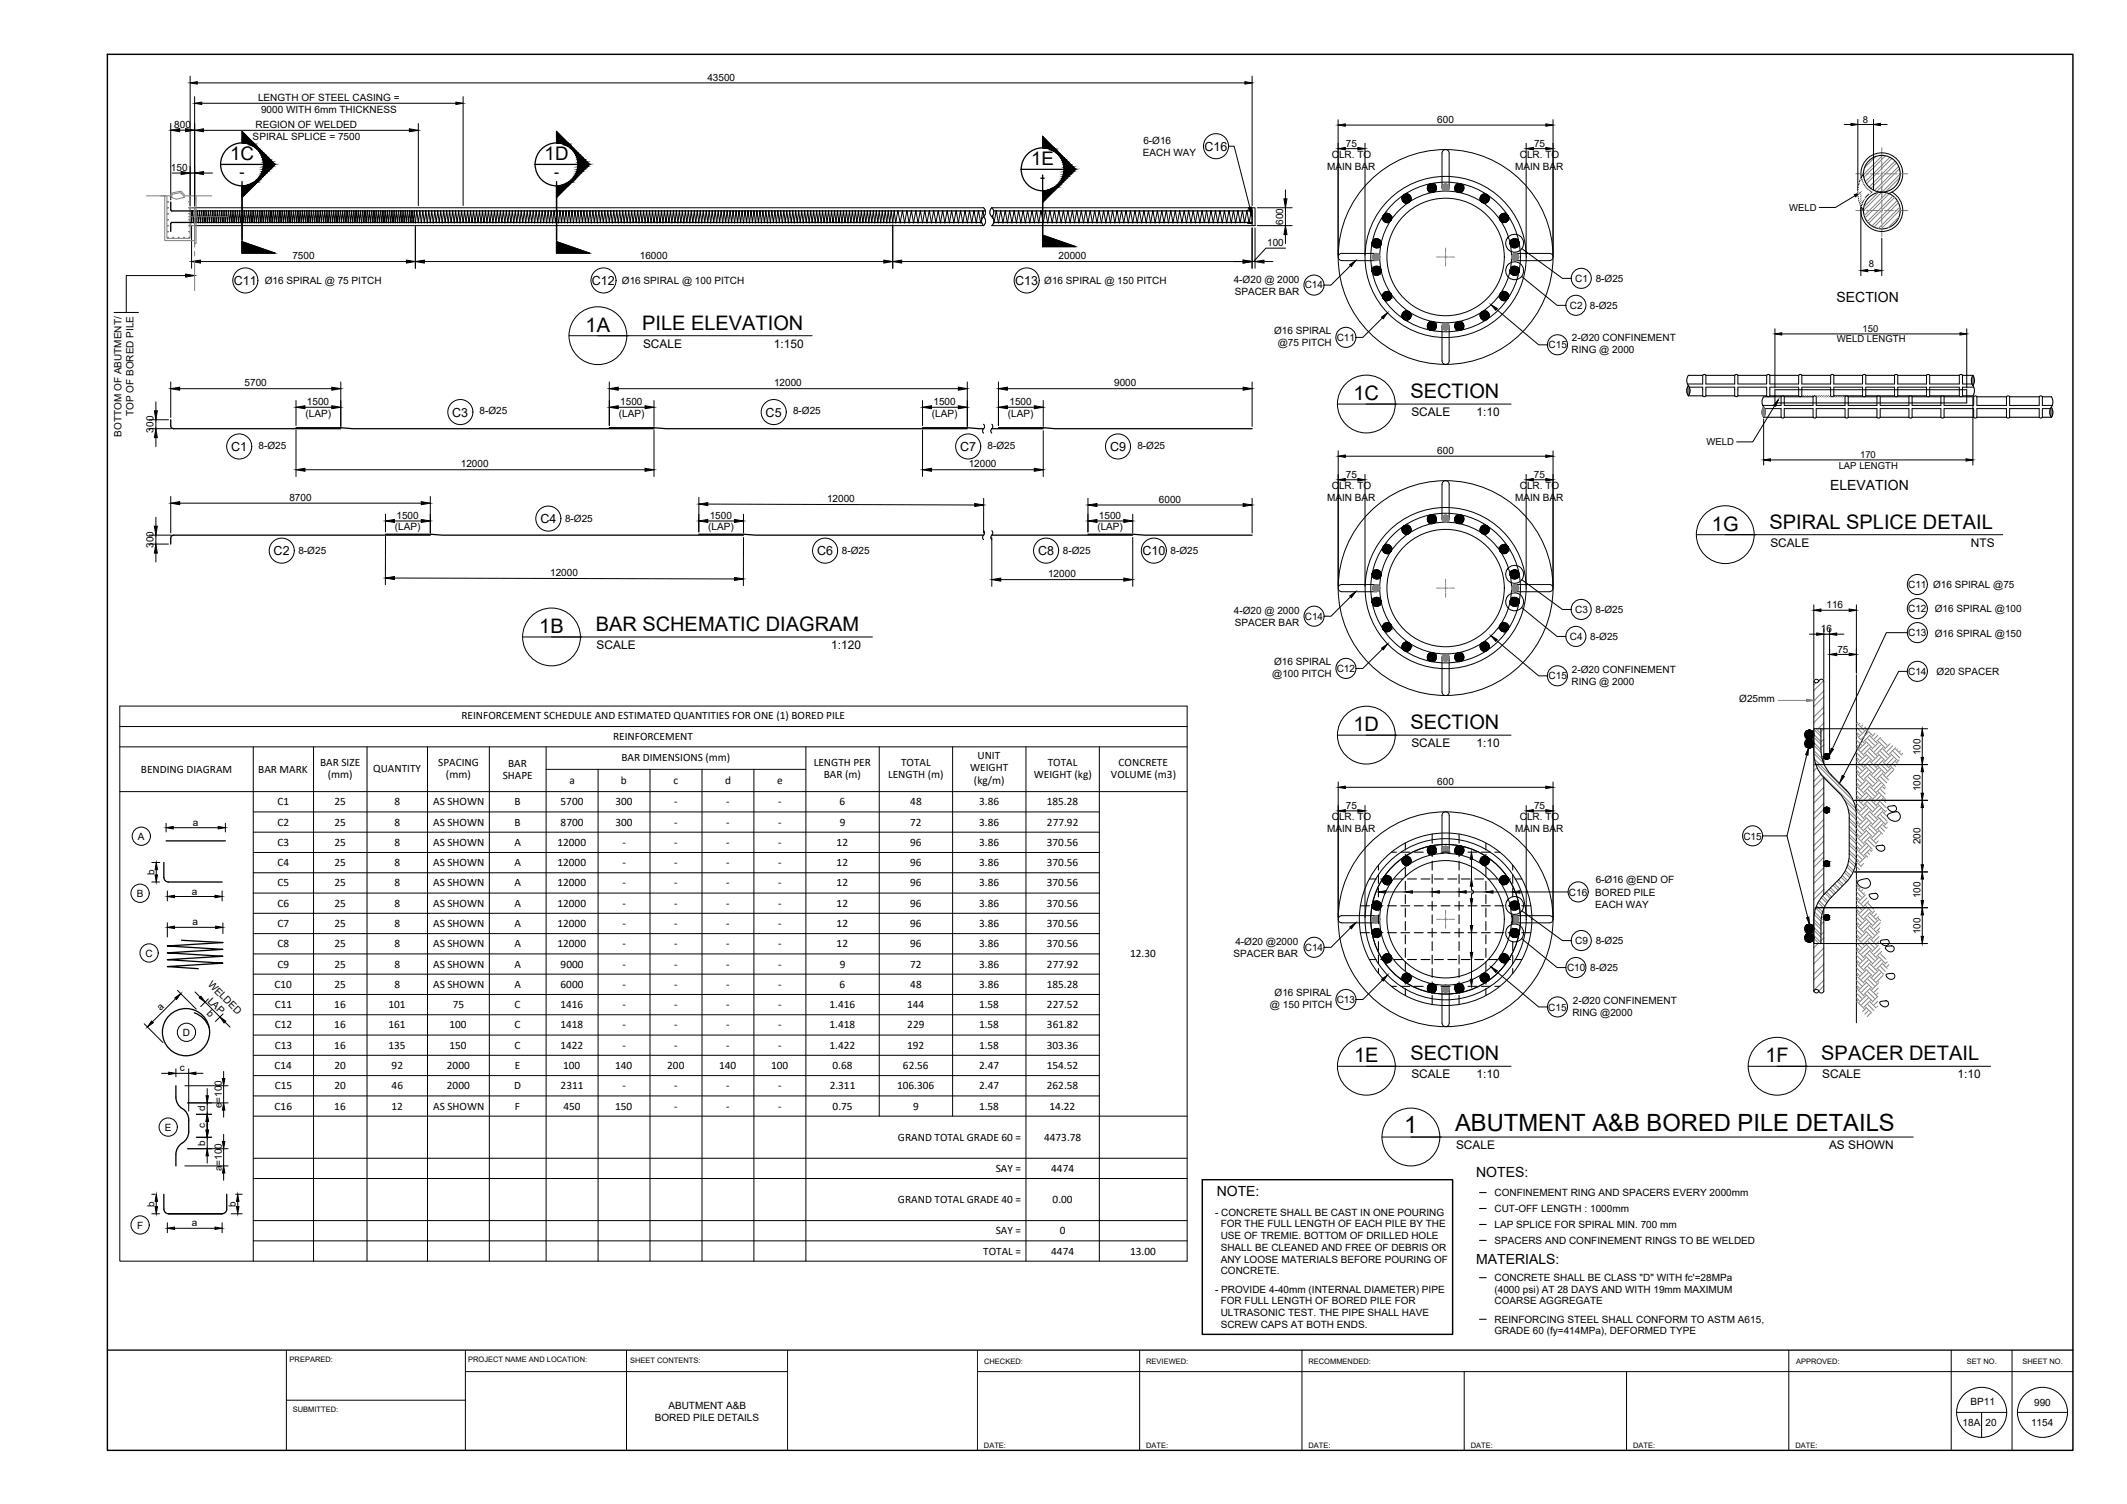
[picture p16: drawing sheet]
<svg xmlns="http://www.w3.org/2000/svg" width="594mm" height="420mm" viewBox="0 0 594 420" stroke-linecap="round" stroke-linejoin="round" font-family="sans-serif">
<defs><g id="words">
<g font-size="6.6">
<text x="392.2" y="316.5">1</text>
<text x="406.4" y="316">ABUTMENT A&amp;B BORED PILE DETAILS</text>
</g>
<g font-size="5.6">
<text x="163.6" y="92.6">1A</text>
<text x="179.3" y="92.1">PILE ELEVATION</text>
<text x="378" y="111.7">1C</text>
<text x="394" y="111.2">SECTION</text>
<text x="478.1" y="148.2">1G</text>
<text x="494.2" y="147.7">SPIRAL SPLICE DETAIL</text>
<text x="150.6" y="176.8">1B</text>
<text x="166.4" y="176.3">BAR SCHEMATIC DIAGRAM</text>
<text x="394" y="203.7">SECTION</text>
<text x="378" y="204.2">1D</text>
<text x="378.2" y="296.7">1E</text>
<text x="394" y="296.2">SECTION</text>
<text x="493.1" y="296.7">1F</text>
<text x="508.7" y="296.2">SPACER DETAIL</text>
</g>
<g font-size="5.2">
<text x="64.3" y="44.6">1C</text>
<text x="152.1" y="44.7">1D</text>
<text x="288" y="46">1E</text>
</g>
<g font-size="4.2">
<text x="66.9" y="49.4">-</text>
<text x="154.7" y="49.4">-</text>
<text x="290.5" y="50.8">-</text>
</g>
<g font-size="3.9">
<text x="513" y="84.3">SECTION</text>
<text x="511.2" y="136.9">ELEVATION</text>
<text x="412.3" y="328.8">NOTES:</text>
<text x="339.8" y="334.2">NOTE:</text>
<text x="412.3" y="353.2">MATERIALS:</text>
</g>
<g font-size="3.5">
<text x="336.4" y="42.1">C16</text>
<text x="65.3" y="79.6">C11</text>
<text x="165.3" y="79.6">C12</text>
<text x="283.5" y="79.6">C13</text>
<text x="126.3" y="116.4">C3</text>
<text x="213.8" y="116.4">C5</text>
<text x="64.6" y="126">C1</text>
<text x="268.2" y="126">C7</text>
<text x="310" y="126">C9</text>
<text x="150.9" y="146.1">C4</text>
<text x="76.4" y="155.1">C2</text>
<text x="228.2" y="155.1">C6</text>
<text x="289.9" y="155.1">C8</text>
<text x="319.1" y="155.1">C10</text>
</g>
<g font-size="3.3">
<text x="179.6" y="97.2">SCALE</text>
<text x="216.2" y="97.2">1:150</text>
<text x="394.2" y="116.2">SCALE</text>
<text x="412.4" y="116.2">1:10</text>
<text x="494.5" y="152.8">SCALE</text>
<text x="550.5" y="152.8">NTS</text>
<text x="166.6" y="181.3">SCALE</text>
<text x="232.2" y="181.3">1:120</text>
<text x="394.2" y="208.7">SCALE</text>
<text x="412.4" y="208.7">1:10</text>
<text x="394.2" y="301.2">SCALE</text>
<text x="412.4" y="301.2">1:10</text>
<text x="509" y="301.2">SCALE</text>
<text x="546.7" y="301.2">1:10</text>
<text x="406.7" y="321">SCALE</text>
<text x="510.9" y="321">AS SHOWN</text>
</g>
<g font-size="3.2">
<text x="128.9" y="200.9">REINFORCEMENT SCHEDULE AND ESTIMATED QUANTITIES FOR ONE (1) BORED PILE</text>
<text x="171.2" y="206.8">REINFORCEMENT</text>
<text x="39.3" y="215.9">BENDING DIAGRAM</text>
<text x="72.1" y="215.9">BAR MARK</text>
<text x="89.4" y="213.9">BAR SIZE</text>
<text x="104.2" y="215.8">QUANTITY</text>
<text x="122.4" y="213.9">SPACING</text>
<text x="141.9" y="214.2">BAR</text>
<text x="173.6" y="212.6">BAR DIMENSIONS (mm)</text>
<text x="227.3" y="213.9">LENGTH PER</text>
<text x="251.7" y="213.9">TOTAL</text>
<text x="271" y="215.5">WEIGHT</text>
<text x="273" y="212.1">UNIT</text>
<text x="292.7" y="213.9">TOTAL</text>
<text x="312.4" y="213.9">CONCRETE</text>
<text x="91.6" y="217.4">(mm)</text>
<text x="124.6" y="217.4">(mm)</text>
<text x="140.4" y="217.6">SHAPE</text>
<text x="159.1" y="219">a</text>
<text x="173.4" y="219.1">b</text>
<text x="188.1" y="219">c</text>
<text x="202.5" y="219.1">d</text>
<text x="217" y="219">e</text>
<text x="230.1" y="217.4">BAR (m)</text>
<text x="248" y="217.4">LENGTH (m)</text>
<text x="272" y="219.1">(kg/m)</text>
<text x="288.8" y="217.4">WEIGHT (kg)</text>
<text x="310.3" y="217.4">VOLUME (m3)</text>
<text x="77.5" y="225">C1</text>
<text x="93.5" y="225">25</text>
<text x="110.2" y="225">8</text>
<text x="121" y="225">AS SHOWN</text>
<text x="143.7" y="225">B</text>
<text x="156.6" y="225">5700</text>
<text x="171.9" y="225">300</text>
<text x="188.3" y="225">-</text>
<text x="202.8" y="225">-</text>
<text x="217.3" y="225">-</text>
<text x="234.5" y="225">6</text>
<text x="254.3" y="225">48</text>
<text x="273.5" y="225">3.86</text>
<text x="292.4" y="225">185.28</text>
<text x="77.5" y="230.7">C2</text>
<text x="93.5" y="230.7">25</text>
<text x="110.2" y="230.7">8</text>
<text x="121" y="230.7">AS SHOWN</text>
<text x="143.7" y="230.7">B</text>
<text x="156.6" y="230.7">8700</text>
<text x="171.9" y="230.7">300</text>
<text x="188.3" y="230.7">-</text>
<text x="202.8" y="230.7">-</text>
<text x="217.3" y="230.7">-</text>
<text x="234.5" y="230.7">9</text>
<text x="254.2" y="230.7">72</text>
<text x="273.5" y="230.7">3.86</text>
<text x="292.4" y="230.7">277.92</text>
<text x="77.5" y="236.3">C3</text>
<text x="93.5" y="236.3">25</text>
<text x="110.2" y="236.3">8</text>
<text x="121" y="236.3">AS SHOWN</text>
<text x="143.7" y="236.3">A</text>
<text x="155.7" y="236.3">12000</text>
<text x="173.8" y="236.3">-</text>
<text x="188.3" y="236.3">-</text>
<text x="202.8" y="236.3">-</text>
<text x="217.3" y="236.3">-</text>
<text x="233.7" y="236.3">12</text>
<text x="254.2" y="236.3">96</text>
<text x="273.5" y="236.3">3.86</text>
<text x="292.4" y="236.3">370.56</text>
<text x="77.5" y="242">C4</text>
<text x="93.5" y="242">25</text>
<text x="110.2" y="242">8</text>
<text x="121" y="242">AS SHOWN</text>
<text x="143.7" y="242">A</text>
<text x="155.7" y="242">12000</text>
<text x="173.8" y="242">-</text>
<text x="188.3" y="242">-</text>
<text x="202.8" y="242">-</text>
<text x="217.3" y="242">-</text>
<text x="233.7" y="242">12</text>
<text x="254.2" y="242">96</text>
<text x="273.5" y="242">3.86</text>
<text x="292.4" y="242">370.56</text>
<text x="77.5" y="247.6">C5</text>
<text x="93.5" y="247.6">25</text>
<text x="110.2" y="247.6">8</text>
<text x="121" y="247.6">AS SHOWN</text>
<text x="143.7" y="247.6">A</text>
<text x="155.7" y="247.6">12000</text>
<text x="173.8" y="247.6">-</text>
<text x="188.3" y="247.6">-</text>
<text x="202.8" y="247.6">-</text>
<text x="217.3" y="247.6">-</text>
<text x="233.7" y="247.6">12</text>
<text x="254.2" y="247.6">96</text>
<text x="273.5" y="247.6">3.86</text>
<text x="292.4" y="247.6">370.56</text>
<text x="77.5" y="253.3">C6</text>
<text x="93.5" y="253.3">25</text>
<text x="110.2" y="253.3">8</text>
<text x="121" y="253.3">AS SHOWN</text>
<text x="143.7" y="253.3">A</text>
<text x="155.7" y="253.3">12000</text>
<text x="173.8" y="253.3">-</text>
<text x="188.3" y="253.3">-</text>
<text x="202.8" y="253.3">-</text>
<text x="217.3" y="253.3">-</text>
<text x="233.7" y="253.3">12</text>
<text x="254.2" y="253.3">96</text>
<text x="273.5" y="253.3">3.86</text>
<text x="292.4" y="253.3">370.56</text>
<text x="77.5" y="259">C7</text>
<text x="93.5" y="259">25</text>
<text x="110.2" y="259">8</text>
<text x="121" y="259">AS SHOWN</text>
<text x="143.7" y="259">A</text>
<text x="155.7" y="259">12000</text>
<text x="173.8" y="259">-</text>
<text x="188.3" y="259">-</text>
<text x="202.8" y="259">-</text>
<text x="217.3" y="259">-</text>
<text x="233.7" y="259">12</text>
<text x="254.2" y="259">96</text>
<text x="273.5" y="259">3.86</text>
<text x="292.4" y="259">370.56</text>
<text x="77.5" y="264.6">C8</text>
<text x="93.5" y="264.6">25</text>
<text x="110.2" y="264.6">8</text>
<text x="121" y="264.6">AS SHOWN</text>
<text x="143.7" y="264.6">A</text>
<text x="155.7" y="264.6">12000</text>
<text x="173.8" y="264.6">-</text>
<text x="188.3" y="264.6">-</text>
<text x="202.8" y="264.6">-</text>
<text x="217.3" y="264.6">-</text>
<text x="233.7" y="264.7">12</text>
<text x="254.2" y="264.6">96</text>
<text x="273.5" y="264.6">3.86</text>
<text x="292.4" y="264.6">370.56</text>
<text x="315.6" y="267.5">12.30</text>
<text x="76.7" y="276">C10</text>
<text x="77.5" y="270.3">C9</text>
<text x="93.5" y="270.3">25</text>
<text x="93.5" y="276">25</text>
<text x="110.2" y="270.3">8</text>
<text x="110.2" y="276">8</text>
<text x="121" y="270.3">AS SHOWN</text>
<text x="121" y="276">AS SHOWN</text>
<text x="143.7" y="270.3">A</text>
<text x="143.7" y="276">A</text>
<text x="156.6" y="276">6000</text>
<text x="156.6" y="270.3">9000</text>
<text x="173.8" y="270.3">-</text>
<text x="173.8" y="276">-</text>
<text x="188.3" y="270.3">-</text>
<text x="188.3" y="276">-</text>
<text x="202.8" y="270.3">-</text>
<text x="202.8" y="276">-</text>
<text x="217.3" y="270.3">-</text>
<text x="217.3" y="276">-</text>
<text x="234.5" y="276">6</text>
<text x="234.5" y="270.3">9</text>
<text x="254.2" y="270.3">72</text>
<text x="254.3" y="276">48</text>
<text x="273.5" y="270.3">3.86</text>
<text x="273.5" y="276">3.86</text>
<text x="292.4" y="276">185.28</text>
<text x="292.4" y="270.3">277.92</text>
<text x="76.7" y="281.6">C11</text>
<text x="93.4" y="281.6">16</text>
<text x="108.5" y="281.6">101</text>
<text x="126.5" y="281.6">75</text>
<text x="143.7" y="281.6">C</text>
<text x="156.5" y="281.6">1416</text>
<text x="173.8" y="281.6">-</text>
<text x="188.3" y="281.6">-</text>
<text x="202.8" y="281.6">-</text>
<text x="217.3" y="281.6">-</text>
<text x="231.7" y="281.6">1.416</text>
<text x="253.3" y="281.6">144</text>
<text x="273.5" y="281.6">1.58</text>
<text x="292.4" y="281.6">227.52</text>
<text x="76.7" y="287.3">C12</text>
<text x="93.4" y="287.3">16</text>
<text x="108.5" y="287.3">161</text>
<text x="125.6" y="287.3">100</text>
<text x="143.7" y="287.3">C</text>
<text x="156.5" y="287.3">1418</text>
<text x="173.8" y="287.3">-</text>
<text x="188.3" y="287.3">-</text>
<text x="202.8" y="287.3">-</text>
<text x="217.3" y="287.3">-</text>
<text x="231.7" y="287.3">1.418</text>
<text x="253.4" y="287.3">229</text>
<text x="273.5" y="287.3">1.58</text>
<text x="292.4" y="287.3">361.82</text>
<text x="76.7" y="293">C13</text>
<text x="93.4" y="293">16</text>
<text x="108.5" y="293">135</text>
<text x="125.6" y="293">150</text>
<text x="143.7" y="293">C</text>
<text x="156.5" y="293">1422</text>
<text x="173.8" y="293">-</text>
<text x="188.3" y="293">-</text>
<text x="202.8" y="293">-</text>
<text x="217.3" y="293">-</text>
<text x="231.7" y="293">1.422</text>
<text x="253.4" y="293">192</text>
<text x="273.5" y="293">1.58</text>
<text x="292.4" y="293">303.36</text>
<text x="76.7" y="298.6">C14</text>
<text x="93.4" y="298.6">20</text>
<text x="109.4" y="298.6">92</text>
<text x="124.8" y="298.6">2000</text>
<text x="143.8" y="298.6">E</text>
<text x="157.3" y="298.6">100</text>
<text x="171.8" y="298.6">140</text>
<text x="186.4" y="298.6">200</text>
<text x="200.8" y="298.6">140</text>
<text x="215.3" y="298.6">100</text>
<text x="232.5" y="298.6">0.68</text>
<text x="252.2" y="298.6">62.56</text>
<text x="273.5" y="298.7">2.47</text>
<text x="292.4" y="298.6">154.52</text>
<text x="76.7" y="304.3">C15</text>
<text x="93.4" y="304.3">20</text>
<text x="109.4" y="304.3">46</text>
<text x="124.8" y="304.3">2000</text>
<text x="143.6" y="304.3">D</text>
<text x="156.6" y="304.3">2311</text>
<text x="173.8" y="304.3">-</text>
<text x="188.3" y="304.3">-</text>
<text x="202.8" y="304.3">-</text>
<text x="217.3" y="304.3">-</text>
<text x="231.7" y="304.3">2.311</text>
<text x="250.5" y="304.3">106.306</text>
<text x="273.5" y="304.3">2.47</text>
<text x="292.4" y="304.3">262.58</text>
<text x="76.7" y="310">C16</text>
<text x="93.4" y="310">16</text>
<text x="109.3" y="310">12</text>
<text x="121" y="310">AS SHOWN</text>
<text x="143.8" y="310">F</text>
<text x="157.4" y="310">450</text>
<text x="171.8" y="310">150</text>
<text x="188.3" y="310">-</text>
<text x="202.8" y="310">-</text>
<text x="217.3" y="310">-</text>
<text x="232.6" y="310">0.75</text>
<text x="255" y="310">9</text>
<text x="273.5" y="310">1.58</text>
<text x="293.2" y="310">14.22</text>
<text x="250.8" y="318.7">GRAND TOTAL GRADE 60 =</text>
<text x="291.6" y="318.7">4473.78</text>
<text x="278.1" y="327.4">SAY =</text>
<text x="293.6" y="327.4">4474</text>
<text x="250.8" y="336.1">GRAND TOTAL GRADE 40 =</text>
<text x="294" y="336.1">0.00</text>
<text x="278.1" y="344.8">SAY =</text>
<text x="296" y="344.8">0</text>
<text x="274.6" y="350.5">TOTAL =</text>
<text x="293.6" y="350.5">4474</text>
<text x="315.6" y="350.5">13.00</text>
</g>
<g font-size="2.8">
<text x="197.6" y="22.5">43500</text>
<text x="72.1" y="28.2">LENGTH OF STEEL CASING =</text>
<text x="48.7" y="35.7">800</text>
<text x="71.4" y="35.7">REGION OF WELDED</text>
<text x="72.9" y="31.5">9000 WITH 6mm THICKNESS</text>
<text x="401.4" y="34.4">600</text>
<text x="70.6" y="39.1">SPIRAL SPLICE = 7500</text>
<text x="319.3" y="40.2">6-Ø16</text>
<text x="375.9" y="41">75</text>
<text x="428.5" y="41">75</text>
<text x="47.8" y="47.7">150</text>
<text x="319.2" y="43.6">EACH WAY</text>
<text x="370.6" y="47.4">MAIN BAR</text>
<text x="372" y="44">CLR. TO</text>
<text x="423.2" y="47.4">MAIN BAR</text>
<text x="424.5" y="44">CLR. TO</text>
<text x="358.4" y="62.9" transform="rotate(-90 358.4 62.9)">600</text>
<text x="353.9" y="68.7">100</text>
<text x="81.7" y="72.4">7500</text>
<text x="178.7" y="72.4">16000</text>
<text x="295.7" y="72.4">20000</text>
<text x="73.9" y="79.2">Ø16 SPIRAL @ 75 PITCH</text>
<text x="173.7" y="79.2">Ø16 SPIRAL @ 100 PITCH</text>
<text x="291.7" y="79.2">Ø16 SPIRAL @ 150 PITCH</text>
<text x="344.6" y="79">4-Ø20 @ 2000</text>
<text x="344.9" y="82.4">SPACER BAR</text>
<text x="364.4" y="80.6">C14</text>
<text x="439.9" y="78.7">C1</text>
<text x="445.7" y="78.8">8-Ø25</text>
<text x="438.5" y="86.2">C2</text>
<text x="444.1" y="86.3">8-Ø25</text>
<text x="355.9" y="93.3">Ø16 SPIRAL</text>
<text x="373.3" y="95.2">C11</text>
<text x="439.1" y="95.4">2-Ø20 CONFINEMENT</text>
<text x="356.9" y="96.7">@75 PITCH</text>
<text x="432.5" y="97.3">C15</text>
<text x="438.9" y="98.7">RING @ 2000</text>
<text x="68.3" y="107.9">5700</text>
<text x="216.2" y="107.9">12000</text>
<text x="311.2" y="107.9">9000</text>
<text x="85.7" y="113.1">1500</text>
<text x="173.2" y="113.1">1500</text>
<text x="260.7" y="113.1">1500</text>
<text x="281.9" y="113.1">1500</text>
<text x="37.3" y="116.2" transform="rotate(-90 37.3 116.2)">TOP OF BORED PILE</text>
<text x="85.3" y="116.4">(LAP)</text>
<text x="134" y="115.8">8-Ø25</text>
<text x="172.8" y="116.4">(LAP)</text>
<text x="221.5" y="115.8">8-Ø25</text>
<text x="260.3" y="116.4">(LAP)</text>
<text x="281.5" y="116.4">(LAP)</text>
<text x="34" y="121.9" transform="rotate(-90 34 121.9)">BOTTOM OF ABUTMENT/</text>
<text x="42.9" y="120.8" transform="rotate(-90 42.9 120.8)">300</text>
<text x="72.2" y="125.4">8-Ø25</text>
<text x="275.8" y="125.4">8-Ø25</text>
<text x="317.7" y="125.4">8-Ø25</text>
<text x="128.7" y="130.6">12000</text>
<text x="270.6" y="130.6">12000</text>
<text x="401.4" y="126.9">600</text>
<text x="372" y="136.5">CLR. TO</text>
<text x="375.9" y="133.5">75</text>
<text x="424.5" y="136.5">CLR. TO</text>
<text x="428.4" y="133.5">75</text>
<text x="80.8" y="139.9">8700</text>
<text x="231" y="140.3">12000</text>
<text x="323.7" y="140.4">6000</text>
<text x="370.7" y="139.9">MAIN BAR</text>
<text x="423.2" y="139.9">MAIN BAR</text>
<text x="110.3" y="148.2">(LAP)</text>
<text x="110.7" y="144.9">1500</text>
<text x="157.8" y="145.8">8-Ø25</text>
<text x="197.8" y="148.2">(LAP)</text>
<text x="198.2" y="144.9">1500</text>
<text x="306.5" y="148.2">(LAP)</text>
<text x="306.9" y="144.9">1500</text>
<text x="42.9" y="153.1" transform="rotate(-90 42.9 153.1)">300</text>
<text x="83.4" y="154.8">8-Ø25</text>
<text x="235.1" y="154.8">8-Ø25</text>
<text x="296.8" y="154.8">8-Ø25</text>
<text x="326.9" y="154.8">8-Ø25</text>
<text x="153.7" y="160.9">12000</text>
<text x="292.7" y="161.3">12000</text>
<text x="533" y="164.3">C11 Ø16 SPIRAL @75</text>
<text x="344.6" y="171.5">4-Ø20 @ 2000</text>
<text x="364.4" y="173.1">C14</text>
<text x="439.9" y="171.2">C3</text>
<text x="445.7" y="171.3">8-Ø25</text>
<text x="510.1" y="169.9">116</text>
<text x="533" y="171">C12</text>
<text x="540.4" y="171">Ø16 SPIRAL @100</text>
<text x="344.9" y="174.9">SPACER BAR</text>
<text x="438.4" y="178.7">C4</text>
<text x="444.2" y="178.8">8-Ø25</text>
<text x="508.6" y="176.6">16</text>
<text x="533" y="177.8">C13</text>
<text x="540.4" y="177.9">Ø16 SPIRAL @150</text>
<text x="355.9" y="185.8">Ø16 SPIRAL</text>
<text x="513.2" y="182.3">75</text>
<text x="355.3" y="189.2">@100 PITCH</text>
<text x="373.4" y="187.7">C12</text>
<text x="432.5" y="189.8">C15</text>
<text x="438.9" y="191.2">RING @ 2000</text>
<text x="439.1" y="187.9">2-Ø20 CONFINEMENT</text>
<text x="533" y="188.6">C14</text>
<text x="540.9" y="188.7">Ø20 SPACER</text>
<text x="485.8" y="196.1">Ø25mm</text>
<text x="536.4" y="211" transform="rotate(-90 536.4 211)">100</text>
<text x="401.4" y="219.4">600</text>
<text x="536.4" y="221" transform="rotate(-90 536.4 221)">100</text>
<text x="375.9" y="226">75</text>
<text x="428.5" y="226">75</text>
<text x="53.9" y="230.7">a</text>
<text x="370.7" y="232.4">MAIN BAR</text>
<text x="372" y="229">CLR. TO</text>
<text x="423.2" y="232.4">MAIN BAR</text>
<text x="424.5" y="229">CLR. TO</text>
<text x="38.5" y="234.6">A</text>
<text x="486.9" y="234.5">C15</text>
<text x="536.4" y="235.9" transform="rotate(-90 536.4 235.9)">200</text>
<text x="43.1" y="244.5" transform="rotate(-90 43.1 244.5)">b</text>
<text x="38.2" y="250.5">B</text>
<text x="53.6" y="249.9">a</text>
<text x="438.2" y="250.2">C16</text>
<text x="445.6" y="250.2">BORED PILE</text>
<text x="445.7" y="246.8">6-Ø16 @END OF</text>
<text x="536.4" y="251" transform="rotate(-90 536.4 251)">100</text>
<text x="445.6" y="253.6">EACH WAY</text>
<text x="53.7" y="258.5">a</text>
<text x="440" y="263.7">C9</text>
<text x="445.7" y="263.8">8-Ø25</text>
<text x="536.4" y="261" transform="rotate(-90 536.4 261)">100</text>
<text x="40.6" y="267.2">C</text>
<text x="344.5" y="267.4">SPACER BAR</text>
<text x="345" y="264">4-Ø20 @2000</text>
<text x="364.4" y="265.6">C14</text>
<text x="57.9" y="275.1" transform="rotate(45 57.9 275.1)">WELDED</text>
<text x="437.7" y="271.2">C10</text>
<text x="444.2" y="271.3">8-Ø25</text>
<text x="57.8" y="279.8" transform="rotate(45 57.8 279.8)">LAP</text>
<text x="354.7" y="281.7">@ 150 PITCH</text>
<text x="356" y="278.3">Ø16 SPIRAL</text>
<text x="373.4" y="280.2">C13</text>
<text x="439.3" y="280.4">2-Ø20 CONFINEMENT</text>
<text x="44.9" y="282.4" transform="rotate(-45 44.9 282.4)">a</text>
<text x="57.6" y="283.3" transform="rotate(45 57.6 283.3)">b</text>
<text x="432.4" y="282.3">C15</text>
<text x="439.2" y="283.8">RING @2000</text>
<text x="51.1" y="289.4">D</text>
<text x="50.2" y="299.3">c</text>
<text x="57.3" y="310.4" transform="rotate(-90 57.3 310.4)">d</text>
<text x="61.9" y="309.6" transform="rotate(-90 61.9 309.6)">e=100</text>
<text x="46" y="315.9">E</text>
<text x="57.3" y="315.3" transform="rotate(-90 57.3 315.3)">c</text>
<text x="57.3" y="320.1" transform="rotate(-90 57.3 320.1)">b</text>
<text x="61.9" y="327.2" transform="rotate(-90 61.9 327.2)">a=100</text>
<text x="417.4" y="334.1">CONFINEMENT RING AND SPACERS EVERY 2000mm</text>
<text x="43.1" y="337.2" transform="rotate(-90 43.1 337.2)">b</text>
<text x="65.9" y="337.2" transform="rotate(-90 65.9 337.2)">b</text>
<text x="339.4" y="339.7">- CONCRETE SHALL BE CAST IN ONE POURING</text>
<text x="417.4" y="338.5">CUT-OFF LENGTH : 1000mm</text>
<text x="38.3" y="343.2">F</text>
<text x="53.6" y="342.6">a</text>
<text x="341" y="346">USE OF TREMIE. BOTTOM OF DRILLED HOLE</text>
<text x="341" y="342.9">FOR THE FULL LENGTH OF EACH PILE BY THE</text>
<text x="417.4" y="347.5">SPACERS AND CONFINEMENT RINGS TO BE WELDED</text>
<text x="417.4" y="343">LAP SPLICE FOR SPIRAL MIN. 700 mm</text>
<text x="341" y="352.7">ANY LOOSE MATERIALS BEFORE POURING OF</text>
<text x="341" y="349.4">SHALL BE CLEANED AND FREE OF DEBRIS OR</text>
<text x="341" y="356">CONCRETE.</text>
<text x="417.4" y="357.9">CONCRETE SHALL BE CLASS &quot;D&quot; WITH fc'=28MPa</text>
<text x="339.4" y="361.2">- PROVIDE 4-40mm (INTERNAL DIAMETER) PIPE</text>
<text x="341" y="364.4">FOR FULL LENGTH OF BORED PILE FOR</text>
<text x="417.4" y="364.3">COARSE AGGREGATE</text>
<text x="417.4" y="361.1">(4000 psi) AT 28 DAYS AND WITH 19mm MAXIMUM</text>
<text x="341" y="370.9">SCREW CAPS AT BOTH ENDS.</text>
<text x="341" y="367.5">ULTRASONIC TEST. THE PIPE SHALL HAVE</text>
<text x="417.4" y="369.5">REINFORCING STEEL SHALL CONFORM TO ASTM A615,</text>
<text x="417.4" y="372.7">GRADE 60 (fy=414MPa), DEFORMED TYPE</text>
<text x="186.7" y="393.5">ABUTMENT A&amp;B</text>
<text x="550.4" y="392.6">BP11</text>
<text x="568.1" y="392.6">990</text>
<text x="182.9" y="396.9">BORED PILE DETAILS</text>
<text x="548.2" y="398.4">18A</text>
<text x="554.5" y="398.4">20</text>
<text x="567.3" y="398.4">1154</text>
</g>
<g font-size="2.7">
<text x="520.3" y="34.3">8</text>
<text x="499.7" y="58.9">WELD</text>
<text x="521.9" y="74.5">8</text>
<text x="513" y="95.7">WELD LENGTH</text>
<text x="520.2" y="92.8">150</text>
<text x="476.6" y="124.4">WELD</text>
<text x="513.5" y="130.9">LAP LENGTH</text>
<text x="519.5" y="128">170</text>
</g>
<g font-size="2.1">
<text x="80.9" y="380.4">PREPARED:</text>
<text x="130.7" y="380.6">PROJECT NAME AND LOCATION:</text>
<text x="176" y="380.9">SHEET CONTENTS:</text>
<text x="274.9" y="381">CHECKED:</text>
<text x="320.1" y="381">REVIEWED:</text>
<text x="365.5" y="381">RECOMMENDED:</text>
<text x="501.6" y="381">APPROVED:</text>
<text x="549.3" y="380.9">SET NO.</text>
<text x="564.9" y="380.9">SHEET NO.</text>
<text x="81.8" y="394.6">SUBMITTED:</text>
<text x="274.8" y="404.6">DATE:</text>
<text x="320.1" y="404.6">DATE:</text>
<text x="365.5" y="404.6">DATE:</text>
<text x="410.8" y="404.6">DATE:</text>
<text x="456.1" y="404.6">DATE:</text>
<text x="501.5" y="404.6">DATE:</text>
</g>
</g></defs>
<!-- layer: BORED PILE -->
<g fill="none" stroke="#000" stroke-width=".28">
<circle cx="403.8" cy="71.8" r="30"/>
<circle cx="403.8" cy="164.3" r="30"/>
<circle cx="403.8" cy="256.8" r="30"/>
</g>
<!-- layer: SPIRAL -->
<g fill="none" stroke="#000" stroke-width=".28">
<circle cx="403.8" cy="71.8" r="22.5"/>
<circle cx="403.8" cy="71.8" r="20.9"/>
<circle cx="403.8" cy="164.3" r="22.5"/>
<circle cx="403.8" cy="164.3" r="20.9"/>
<circle cx="403.8" cy="256.8" r="24.1"/>
<circle cx="403.8" cy="256.8" r="22.5"/>
<circle cx="403.8" cy="256.8" r="20.9"/>
</g>
<!-- layer: CONFINEMENT RING -->
<g fill="none" stroke="#000" stroke-width=".28">
<circle cx="403.8" cy="71.8" r="16.4"/>
<circle cx="403.8" cy="71.8" r="18.4"/>
<circle cx="403.8" cy="164.3" r="18.4"/>
<circle cx="403.8" cy="164.3" r="16.4"/>
<circle cx="403.8" cy="256.8" r="18.4"/>
<circle cx="403.8" cy="256.8" r="16.4"/>
</g>
<!-- layer: PS_DIM -->
<g fill="#000" stroke="#000" stroke-width=".28">
<path d="M47.7 36.4l2.5-.5v.9zM51.8 35.9l2.6 .5-2.6 .4zM53.1 23.2l2-.4v.7zM54.4 28.9l1.9-.4v.7zM54.4 36.4l2.5-.4v.8zM114.3 36l2.5 .4-2.5 .4zM127.3 28.5l2 .4-2 .3zM347.7 22.8l2 .4-2 .3zM373.7 34.9l2.1-.3v.7zM431.8 34.6l2 .3-2 .4zM517 34.5l1.9 .3-1.9 .3zM523.3 34.8l1.9-.3v.6z"/>
<path d="M50.6 47.9l2.5 .4-2.5 .5zM54.4 48.3l2.5-.4v.9zM348.7 58l.8-.2 .2 2.6zM358.6 55.5h.9l-.5 2.5zM373.7 41.5l2.1-.3v.6zM379.2 41.2l2.1 .3-2.1 .3zM426.3 41.5l2-.3v.6zM431.8 41.2l2 .3-2 .3zM517.9 54.4l1.8-.7-1.4 1.2zM51.8 76.6l2.6 .4-2.6 .4zM53.5 73.1l2.5-.4v.8zM113.5 72.7l2.5 .4-2.5 .4z"/>
<path d="M116 73.1l2.5-.4v.8zM246.8 72.7l2.5 .4-2.5 .4zM249.3 73.1l2.5-.4v.8zM347.2 72.7l2.5 .4-2.5 .4zM350.5 73.1l2.5-.4v.8zM359 63l.5 2.5h-.9zM377 74l1.6-1.2-1.2 1.7zM519.7 75.6l2-.3v.6zM523.7 75.3l1.9 .3-1.9 .3zM385.9 88.6l1.6-1.2-1.2 1.6zM416.5 85.1l1.7 1.1-.4 .5zM495.7 93.3l1.9-.3v.6z"/>
<path d="M547.4 93l1.9 .3-1.9 .3zM43.1 114.8h.8l-.4 2.5zM47.7 108.6l2.5-.4v.8zM82.7 113.8l2.5-.5v.9zM92.7 108.2l2.5 .4-2.5 .4zM92.7 113.3l2.5 .5-2.5 .4zM170.2 113.8l2.5-.5v.9zM170.2 108.6l2.5-.4v.8zM180.2 113.3l2.5 .5-2.5 .4zM257.7 113.8l2.5-.5v.9zM267.7 113.3l2.5 .5-2.5 .4zM267.7 108.2l2.5 .4-2.5 .4z"/>
<path d="M278.9 113.8l2.5-.5v.9zM278.9 108.6l2.5-.4v.8zM288.9 113.3l2.5 .5-2.5 .4zM347.2 108.2l2.5 .4-2.5 .4zM496.7 111.7l-.7 1.8-.6-.3zM43.5 119.8l.4 2.5h-.8zM82.7 131.2l2.5-.4v.9zM180.2 130.8l2.5 .4-2.5 .5zM257.7 131.2l2.5-.4v.9zM288.9 130.8l2.5 .4-2.5 .5zM373.8 127.4l2-.3v.7zM373.8 134l2-.3v.7z"/>
<path d="M379.3 133.7l2 .3-2 .4zM426.3 134l2-.3v.7zM431.8 127.1l2 .3-2 .4zM431.8 133.7l2 .3-2 .4zM492.6 128.5l1.9-.3v.6zM549.1 128.2l1.9 .3-1.9 .3zM43.5 152l.4 2.5h-.8zM43.1 147h.8l-.4 2.5zM47.7 140.6l2.5-.5v.9zM107.7 145.5l2.5-.4v.8zM117.7 140.1l2.5 .5-2.5 .4zM117.7 145.1l2.5 .4-2.5 .4z"/>
<path d="M195.2 145.5l2.5-.4v.8zM195.2 140.8l2.5-.4v.8zM205.2 145.1l2.5 .4-2.5 .4zM272.2 140.7l2.5 .4-2.5 .4zM303.9 145.5l2.5-.4v.8zM303.9 141.1l2.5-.4v.8zM313.9 145.1l2.5 .4-2.5 .4zM347.2 140.7l2.5 .4-2.5 .4zM107.7 161.5l2.5-.4v.8zM205.1 161.3l2.5 .4-2.5 .5zM277 161.9l2.5-.4v.8zM313.9 161.5l2.5 .4-2.5 .4z"/>
<path d="M377 166.5l1.6-1.2-1.2 1.7zM416.5 177.6l1.7 1.1-.4 .5zM507.4 176.8l2 .4-2 .3zM506.6 170.5l2-.4v.7zM511 177.2l2-.4v.7zM516.5 170.1l2 .4-2 .3zM385.9 181.1l1.6-1.2-1.1 1.6zM511 182.8l2-.3v.7zM516.5 182.5l2 .3-2 .4zM373.8 219.9l2-.3v.7zM431.8 219.6l2 .3-2 .4zM536.9 213.6l.3 2h-.6z"/>
<path d="M536.9 203.6l.3 2h-.6zM536.6 211.6h.6l-.3 2zM373.8 226.5l2-.3v.7zM379.3 226.2l2 .3-2 .4zM426.3 226.5l2-.3v.7zM431.8 226.2l2 .3-2 .4zM536.9 223.6l.3 2h-.6zM536.6 221.6h.6l-.3 2zM377 259l1.6-1.2-1.2 1.7zM385 249.2l2-.4v.7zM392.5 249.2l2-.4v.7zM400 249.2l2-.4v.7z"/>
<path d="M407.5 249.2l2-.4v.7zM411 245.6l.3 2h-.6zM411 238.1l.3 2h-.6zM410.7 251.1h.6l-.3 1.9zM410.7 258.6h.6l-.3 2zM415 249.2l2-.4v.7zM422.5 249.2l2-.4v.7zM536.6 241.6h.6l-.3 2zM536.9 253.6l.3 2h-.6zM536.6 251.6h.6l-.3 2zM536.9 243.6l.3 2h-.6zM385.9 273.6l1.6-1.2-1.1 1.6z"/>
<path d="M410.7 266.1h.6l-.3 2zM410.7 273.6h.6l-.3 1.9zM416.5 270.1l1.7 1.1-.4 .5zM536.6 261.6h.6l-.3 2z"/>
<path d="M386.6 59.9l-.4 .6 .6-.7zM386.8 59.8l-.6 .9z"/>
<path d="M386.8 59.8l-.6 .9 .8-1zM387 59.7l-.8 1.3z"/>
<path d="M387 59.7l-.8 1.3 1-1.4zM387.2 59.6l-1 1.6v-.2z"/>
<path d="M387.2 59.6l-1 1.6 1.3-1.6zM387.5 59.6l-1.2 1.8-.1-.2z"/>
<path d="M387.5 59.6l-1.2 1.8 1.4-1.7zM387.7 59.7l-1.3 1.9-.1-.2z"/>
<path d="M387.7 59.7l-1.3 1.9 1.5-1.9zM387.9 59.7l-1.4 2.1-.1-.2z"/>
<path d="M387.9 59.7l-1.4 2.1 1.6-2zM388.1 59.8l-1.4 2.1-.2-.1z"/>
<path d="M388.1 59.8l-1.4 2.1 1.6-1.9zM388.3 60l-1.4 2-.2-.1z"/>
<path d="M388.3 60l-1.4 2 1.5-1.8zM388.4 60.2l-1.3 1.9-.2-.1z"/>
<path d="M392 54.5l.5-.2zM392 54.5l.5-.2-.6 .4z"/>
<path d="M391.9 54.7l.8-.5zM391.9 54.7l.8-.5-.9 .6z"/>
<path d="M391.8 54.8l1.1-.6zM391.8 54.8l1.1-.6-1.3 .9z"/>
<path d="M391.6 55.1l1.5-.8zM391.6 55.1l1.5-.8-1.5 1z"/>
<path d="M391.6 55.3l1.8-1h-.3zM391.6 55.3l1.8-1-1.8 1.2z"/>
<path d="M391.6 55.5l2-1.1-.2-.1zM391.6 55.5l2-1.1-2 1.3z"/>
<path d="M391.6 55.7l2.1-1.1-.1-.2zM391.6 55.7l2.1-1.1-2 1.4z"/>
<path d="M391.7 56l2.2-1.2-.2-.2zM391.7 56l2.2-1.2-2.1 1.4z"/>
<path d="M393.2 56.7l.6-.4zM393.2 56.7l.4-.3z"/>
<path d="M391.8 56.2l2.2-1.2-.1-.2zM391.8 56.2l2.2-1.2-2.1 1.3z"/>
<path d="M393 56.7l.9-.6zM393 56.7l.8-.4z"/>
<path d="M391.9 56.3l2.2-1.1-.1-.2zM391.9 56.3l2.2-1.1-2 1.3z"/>
<path d="M392.8 56.7l1.2-.8zM392.8 56.7l1.1-.6z"/>
<path d="M392.1 56.5l2-1.1v-.2zM392.1 56.5l2-1.1-1.8 1.2z"/>
<path d="M392.3 56.6l1.8-1v-.2zM392.3 56.6l1.8-1-1.6 1.1z"/>
<path d="M392.5 56.7l1.5-.8 .1-.3zM392.5 56.7l1.5-.8z"/>
<path d="M399.6 51.3h.4zM399.4 51.4l.6-.1z"/>
<path d="M399.4 51.4l.8-.1zM399.2 51.5l1-.2z"/>
<path d="M399.2 51.5l1.3-.1zM399 51.7l1.5-.3z"/>
<path d="M399 51.7l1.7-.2-.2-.1zM399 51.7l1.7-.2-1.9 .4z"/>
<path d="M399.8 53.8l.7-.2zM399.8 53.8l.5-.1z"/>
<path d="M398.8 51.9l2-.2-.1-.2zM398.8 51.9l2-.2-2 .4z"/>
<path d="M399.6 53.7l1.1-.2zM399.6 53.7l.9-.1z"/>
<path d="M398.8 52.1l2.2-.2-.2-.2zM398.8 52.1l2.2-.2-2.3 .4z"/>
<path d="M399.4 53.7l1.5-.3zM399.4 53.7l1.3-.2z"/>
<path d="M398.7 52.3l2.4-.2-.1-.2zM398.7 52.3l2.4-.2-2.4 .4z"/>
<path d="M399.2 53.5l1.7-.1 .1-.2zM399.2 53.5l1.7-.1-1.5 .3z"/>
<path d="M398.7 52.5l2.5-.2-.1-.2zM398.7 52.5l2.5-.2-2.5 .5z"/>
<path d="M399 53.4l2-.2 .1-.2zM399 53.4l2-.2-1.8 .3z"/>
<path d="M398.7 52.8l2.5-.3v-.2zM398.7 52.8l2.5-.3-2.4 .5z"/>
<path d="M398.9 53.2l2.2-.2 .1-.3zM398.9 53.2l2.2-.2-2.1 .4z"/>
<path d="M398.8 53l2.4-.3v-.2zM398.8 53l2.4-.3-2.3 .5z"/>
<path d="M407 53.6l.7 .2zM407 53.6l.5 .2z"/>
<path d="M406.8 53.5l1.1 .2zM406.8 53.5l.9 .3z"/>
<path d="M407.7 51.3l.5 .1zM407.5 51.3l.7 .1z"/>
<path d="M406.7 53.4l1.4 .3zM406.7 53.4l1.2 .3z"/>
<path d="M407.5 51.3l.8 .2zM407.3 51.3l1 .2z"/>
<path d="M406.5 53.2l1.6 .5 .2-.2zM406.5 53.2l1.6 .5-1.4-.3z"/>
<path d="M407.3 51.3l1.2 .4zM407.1 51.4l1.4 .3z"/>
<path d="M406.4 53l1.9 .5 .2-.1zM406.4 53l1.9 .5-1.8-.3z"/>
<path d="M407.1 51.4l1.6 .5zM406.8 51.5l.3-.1 1.6 .5z"/>
<path d="M406.4 52.7l2.1 .7 .1-.2zM406.4 52.7l2.1 .7-2.1-.4z"/>
<path d="M406.8 51.5l2 .6-.1-.2zM406.7 51.7l.1-.2 2 .6z"/>
<path d="M406.3 52.5l2.3 .7 .1-.2zM406.3 52.5l2.3 .7-2.2-.5z"/>
<path d="M406.7 51.7l2.1 .6v-.2zM406.7 51.7l2.1 .6-2.3-.4z"/>
<path d="M406.5 51.9l2.3 .6v-.2zM406.5 51.9l2.3 .6-2.4-.4z"/>
<path d="M406.4 52.3l2.3 .7 .1-.2zM406.4 52.3l2.3 .7-2.4-.5z"/>
<path d="M406.4 52.1l2.4 .7v-.3zM406.4 52.1l2.4 .7-2.4-.5z"/>
<path d="M413.7 56.3l.6 .4zM413.7 56.3l.4 .3z"/>
<path d="M413.6 56.1l.9 .6zM413.6 56.1l.7 .6z"/>
<path d="M413.5 55.9l1.2 .8zM413.5 55.9l1 .8z"/>
<path d="M413.4 55.6l1.3 1.1h.3zM413.4 55.6l1.3 1.1-1.2-.8z"/>
<path d="M413.4 55.4l1.6 1.3 .2-.1zM413.4 55.4l1.6 1.3-1.6-1.1z"/>
<path d="M413.4 55.2l1.8 1.4 .2-.1zM413.4 55.2l1.8 1.4-1.8-1.2z"/>
<path d="M415.3 54.4l.3 .3zM415.1 54.3l.5 .4z"/>
<path d="M413.5 55l1.9 1.5 .2-.2zM413.5 55l1.9 1.5-2-1.3z"/>
<path d="M415.1 54.3l.7 .5zM414.8 54.2l1 .6z"/>
<path d="M413.6 54.8l2 1.5 .1-.1zM413.6 54.8l2 1.5-2.1-1.3z"/>
<path d="M414.8 54.2l1.1 .9zM414.6 54.2l1.3 .9z"/>
<path d="M413.8 54.6l1.9 1.6 .1-.2zM413.8 54.6l1.9 1.6-2.1-1.4z"/>
<path d="M414.6 54.2l1.3 1.1zM414.4 54.3l.2-.1 1.3 1.1z"/>
<path d="M414.4 54.3l1.5 1.2v-.2zM414.2 54.3h.2l1.5 1.2z"/>
<path d="M414 54.4l1.8 1.6 .1-.3zM413.8 54.6l.2-.2 1.8 1.6z"/>
<path d="M414.2 54.3l1.7 1.4v-.2zM414 54.4l.2-.1 1.7 1.4z"/>
<path d="M383.2 75.5l.1 .5zM383.2 75.5l.2 .7z"/>
<path d="M383.3 75.3l.1 .9zM383.3 75.3l.2 1.1z"/>
<path d="M383.3 75.1l.2 1.3zM383.3 75.1l.3 1.5z"/>
<path d="M383.4 67.4l-.2 .4zM383.4 67.4l-.2 .7z"/>
<path d="M383.5 74.9l-.2 .2 .3 1.5zM383.5 74.9l.3 1.8-.2-.1z"/>
<path d="M383.5 67.2l-.3 .9zM383.5 67.2l-.2 1.1z"/>
<path d="M383.6 74.7l-.1 .2 .3 1.8zM383.6 74.7l.4 2.1-.2-.1z"/>
<path d="M383.6 67l-.3 1.3zM383.6 67l-.3 1.5z"/>
<path d="M383.6 74.7l.4 2.1-.2-2.2zM383.8 74.6l.5 2.3-.3-.1z"/>
<path d="M383.6 67l-.3 1.5 .5-1.6zM383.8 66.9l-.3 1.8-.2-.2z"/>
<path d="M383.8 74.6l.5 2.3-.3-2.4zM384 74.5l.5 2.4h-.2z"/>
<path d="M383.8 66.9l-.3 1.8 .5-1.9zM384 66.8l-.4 2.1-.1-.2z"/>
<path d="M384 74.5l.5 2.4-.3-2.5zM384.2 74.4l.5 2.5h-.2z"/>
<path d="M384 66.8l-.4 2.1 .7-2.2zM384.3 66.7l-.5 2.3-.2-.1z"/>
<path d="M384.2 74.4l.5 2.5-.2-2.5zM384.5 74.4l.4 2.4-.2 .1z"/>
<path d="M384.3 66.7l-.5 2.3 .7-2.3zM384.5 66.7l-.5 2.4-.2-.1z"/>
<path d="M384.5 74.4l.4 2.4-.2-2.4zM384.7 74.4l.4 2.3-.2 .1z"/>
<path d="M384.5 66.7l-.5 2.4 .7-2.4zM384.7 66.7l-.5 2.5-.2-.1z"/>
<path d="M384.7 74.4l.4 2.3-.2-2.2zM384.9 74.5l.4 2.1-.2 .1z"/>
<path d="M384.7 66.7l-.5 2.5 .7-2.4zM384.9 66.8l-.4 2.4h-.3z"/>
<path d="M384.9 74.5l.4 2.1-.2-2zM385.1 74.6l.4 1.8-.2 .2z"/>
<path d="M384.9 66.8l-.4 2.4 .6-2.3zM385.1 66.9l-.4 2.3h-.2z"/>
<path d="M385.1 74.6l.4 1.8-.2-1.7zM385.3 74.7l.3 1.5-.1 .2z"/>
<path d="M385.1 66.9l-.4 2.3 .6-2.1zM385.3 67.1l-.4 2.1h-.2z"/>
<path d="M385.3 74.7l.3 1.5zM385.5 74.9l.1 1.3z"/>
<path d="M385.3 67.1l-.4 2.1 .6-2zM385.5 67.2l-.4 1.8-.2 .2z"/>
<path d="M385.5 74.9l.2 1.1zM385.6 75.1l.1 .9z"/>
<path d="M385.5 67.2l-.4 1.8 .5-1.6zM385.6 67.4l-.5 1.6z"/>
<path d="M385.6 75.1l.1 .6zM385.7 75.3v.4z"/>
<path d="M385.6 67.4l-.3 1.5zM385.7 67.6l-.4 1.3z"/>
<path d="M385.7 67.6l-.2 1.1zM385.7 67.9l-.2 .8z"/>
<path d="M385.7 67.9l-.1 .6zM385.7 68.1l-.1 .4z"/>
<path d="M386.4 60.1l-.1 .2 .3-.4zM386.6 59.9l-.4 .6z"/>
<path d="M388.4 60.2l-1.3 1.9 1.5-1.7zM388.6 60.4l-1.2 1.7h-.3z"/>
<path d="M388.6 60.4l-1.2 1.7 1.2-1.5zM388.6 60.6l-1 1.5h-.2z"/>
<path d="M388.6 61.3l-.4 .5zM388.5 61.5l-.3 .3z"/>
<path d="M388.6 60.6l-1 1.5 1.1-1.3zM388.7 60.8l-1.1 1.3z"/>
<path d="M388.7 60.8l-.9 1.3zM388.7 61l-.9 1.1z"/>
<path d="M388.7 61l-.7 1zM388.6 61.3l-.6 .7z"/>
<path d="M418.9 61.3l.4 .5zM418.9 61.3l.2 .4z"/>
<path d="M418.9 61l.6 1zM418.9 61l.4 .8z"/>
<path d="M418.8 60.8l.9 1.3zM418.8 60.8l.7 1.2z"/>
<path d="M418.9 60.6l.8 1.5h.2zM418.9 60.6l.8 1.5-.9-1.3z"/>
<path d="M419 60.4l.9 1.7h.2zM419 60.4l.9 1.7-1-1.5z"/>
<path d="M419.1 60.2l1 1.9h.3zM419.1 60.2l1 1.9-1.1-1.7z"/>
<path d="M419.2 60l1.2 2.1 .2-.1zM419.2 60l1.2 2.1-1.3-1.9z"/>
<path d="M419.4 59.8l1.2 2.2 .2-.1zM419.2 60l.2-.2 1.2 2.2z"/>
<path d="M419.6 59.7l1.2 2.2 .2-.1zM419.4 59.8l.2-.1 1.2 2.2z"/>
<path d="M419.8 59.7l1.2 2.1 .1-.2zM419.6 59.7h.2l1.2 2.1z"/>
<path d="M421.1 60.1l.2 .4zM420.9 59.9l.4 .6z"/>
<path d="M420.1 59.6l1 2 .1-.2zM419.8 59.7l.3-.1 1 2z"/>
<path d="M420.9 59.9l.4 .8zM420.7 59.8l.6 .9z"/>
<path d="M420.3 59.6l.9 1.8 .1-.2zM420.1 59.6h.2l.9 1.8z"/>
<path d="M420.7 59.8l.6 1.2zM420.5 59.7l.8 1.3z"/>
<path d="M420.5 59.7l.8 1.5zM420.3 59.6l.2 .1 .8 1.5z"/>
<path d="M421.9 75.1l-.1 .6zM421.9 75.1l-.1 .4z"/>
<path d="M422 74.9l-.2 1.1zM422 74.9l-.2 .8z"/>
<path d="M422.2 74.7l-.3 1.5zM422.2 74.7l-.4 1.3z"/>
<path d="M421.8 67.9l.1 .6zM421.8 67.9v.4z"/>
<path d="M422.4 74.6l-.5 1.6 .1 .2zM422.2 74.7l.2-.1-.5 1.6z"/>
<path d="M421.8 67.6l.2 1.1zM421.8 67.6l.1 .9z"/>
<path d="M422.6 74.5l-.6 1.9 .2 .2zM422.4 74.6l.2-.1-.6 1.9z"/>
<path d="M421.9 67.4l.3 1.5zM421.9 67.4l.1 1.3z"/>
<path d="M422.8 74.4l-.6 2.2 .2 .1zM422.6 74.5l.2-.1-.6 2.2z"/>
<path d="M422 67.2l.4 1.8zM422 67.2l.2 1.7z"/>
<path d="M423.1 74.4l-.7 2.3 .2 .1zM422.8 74.4h.3l-.7 2.3z"/>
<path d="M422.2 67.1l.2 1.9 .2 .2zM422.2 67.1l.2 1.9-.4-1.8z"/>
<path d="M423.3 74.4l-.7 2.4 .2 .1zM423.1 74.4h.2l-.7 2.4z"/>
<path d="M422.4 66.9l.2 2.3h.2zM422.2 67.1l.2-.2 .2 2.3z"/>
<path d="M423.5 74.5l-.7 2.4h.2zM423.3 74.4l.2 .1-.7 2.4z"/>
<path d="M422.6 66.8l.2 2.4h.3zM422.4 66.9l.2-.1 .2 2.4z"/>
<path d="M423.7 74.6l-.7 2.3h.2zM423.5 74.5l.2 .1-.7 2.3z"/>
<path d="M422.8 66.7l.3 2.5h.2zM422.6 66.8l.2-.1 .3 2.5z"/>
<path d="M423.9 74.7l-.7 2.2 .3-.1zM423.7 74.6l.2 .1-.7 2.2z"/>
<path d="M423 66.7l.3 2.5 .2-.1zM422.8 66.7h.2l.3 2.5z"/>
<path d="M424 74.9l-.5 1.9 .2-.1zM423.9 74.7l.1 .2-.5 1.9z"/>
<path d="M423.2 66.7l.3 2.4 .2-.1zM423 66.7h.2l.3 2.4z"/>
<path d="M424.2 75.1l-.5 1.6 .2-.1zM424 74.9l.2 .2-.5 1.6z"/>
<path d="M423.5 66.8l.2 2.2 .2-.1zM423.2 66.7l.3 .1 .2 2.2z"/>
<path d="M424.2 75.3l-.3 1.3zM424.2 75.1l-.3 1.5z"/>
<path d="M423.7 66.9l.2 2 .1-.2zM423.5 66.8l.2 .1 .2 2z"/>
<path d="M424.3 75.5l-.3 .9zM424.2 75.3l-.2 1.1z"/>
<path d="M423.9 67l.1 1.7 .2-.2zM423.7 66.9l.2 .1 .1 1.7z"/>
<path d="M424.3 75.8l-.2 .4zM424.3 75.5l-.2 .7z"/>
<path d="M424 67.2l.2 1.3zM423.9 67l.3 1.5z"/>
<path d="M424.2 67.6l.1 .5zM424.1 67.4l.2 .7z"/>
<path d="M424.1 67.4l.1 .9zM424 67.2l.2 1.1z"/>
<path d="M386.2 82.7l.6 1.1zM386.2 82.7l.8 1.2z"/>
<path d="M386.2 82.4v.3l.8 1.2zM386.2 82.4l1 1.6-.2-.1z"/>
<path d="M386.3 82.2l-.1 .2 1 1.6zM386.3 82.2l1.2 1.8h-.3z"/>
<path d="M386.2 82.9l.4 .8zM386.2 82.9l.6 .9z"/>
<path d="M386.4 82l-.1 .2 1.2 1.8zM386.4 82l1.3 1.9-.2 .1z"/>
<path d="M386.2 83.1l.2 .4zM386.2 83.1l.4 .6z"/>
<path d="M386.5 81.8l-.1 .2 1.3 1.9zM386.5 81.8l1.4 2.1h-.2z"/>
<path d="M386.5 81.8l1.4 2.1-1.2-2.2zM386.7 81.7l1.4 2.1-.2 .1z"/>
<path d="M386.7 81.7l1.4 2.1-1.2-2.2zM386.9 81.6l1.4 2-.2 .2z"/>
<path d="M386.9 81.6l1.4 2-1.2-2.1zM387.1 81.5l1.3 1.9-.1 .2z"/>
<path d="M387.1 81.5l1.3 1.9-1-1.9zM387.4 81.5l1.2 1.7-.2 .2z"/>
<path d="M387.4 81.5l1.2 1.7-1-1.7zM387.6 81.5l1 1.5v.2z"/>
<path d="M387.6 81.5l1 1.5-.8-1.4zM387.8 81.6l.9 1.2-.1 .2z"/>
<path d="M387.8 81.6l.9 1.2zM388 81.6l.7 1.2z"/>
<path d="M388 81.6l.7 1zM388.2 81.8l.5 .8z"/>
<path d="M388.2 81.8l.4 .5zM388.4 81.9l.2 .4z"/>
<path d="M391.6 87.9v.2l1.8 1.2zM391.6 87.9l2 1.3-.2 .1z"/>
<path d="M391.6 88.1v.2l1.5 1.1zM391.6 88.1l1.8 1.2-.3 .1z"/>
<path d="M391.7 87.7l-.1 .2 2 1.3zM391.7 87.7l2 1.3-.1 .2z"/>
<path d="M391.6 88.3l1.3 1.1zM391.6 88.3l1.5 1.1h-.2z"/>
<path d="M391.8 87.5l-.1 .2 2 1.3zM391.8 87.5l2.1 1.4-.2 .1z"/>
<path d="M391.6 88.6l1.1 .8zM391.6 88.6l1.3 .8z"/>
<path d="M391.9 87.3l-.1 .2 2.1 1.4zM391.9 87.3l2.1 1.3-.1 .3z"/>
<path d="M391.8 88.8l.7 .5zM391.8 88.8l.9 .6z"/>
<path d="M391.9 87.3l2.1 1.3-1.9-1.5zM392.1 87.1l2 1.3-.1 .2z"/>
<path d="M391.9 89l.3 .3zM391.9 89l.6 .3z"/>
<path d="M392.1 87.1l2 1.3-1.8-1.4zM392.3 87l1.8 1.2v.2z"/>
<path d="M392.3 87l1.8 1.2-1.6-1.3zM392.5 86.9l1.6 1.1v.2z"/>
<path d="M392.5 86.9l1.6 1.1-1.3-1.1zM392.8 86.9l1.2 .8 .1 .3z"/>
<path d="M392.8 86.9l1.2 .8zM393 86.9l1 .8z"/>
<path d="M393 86.9l.9 .6zM393.2 87l.7 .5z"/>
<path d="M393.2 87l.6 .3zM393.4 87.1l.4 .2z"/>
<path d="M398.7 90.8v.3l2.4 .4zM398.7 90.8l2.5 .5-.1 .2z"/>
<path d="M398.7 91.1v.2l2.3 .5zM398.7 91.1l2.4 .4-.1 .3z"/>
<path d="M398.8 90.6l-.1 .2 2.5 .5zM398.8 90.6l2.4 .5v.2z"/>
<path d="M398.7 91.3l.1 .2 2 .4zM398.7 91.3l2.3 .5-.2 .1z"/>
<path d="M398.9 90.4l-.1 .2 2.4 .5zM398.9 90.4l2.3 .5v.2z"/>
<path d="M398.8 91.5v.2l1.9 .4zM398.8 91.5l2 .4-.1 .2z"/>
<path d="M399 90.2l-.1 .2 2.3 .5zM399 90.2l2.1 .5 .1 .2z"/>
<path d="M398.8 91.7l.2 .2 1.5 .3zM398.8 91.7l1.9 .4-.2 .1z"/>
<path d="M399 90.2l2.1 .5-1.9-.6zM399.2 90.1l1.8 .3 .1 .3z"/>
<path d="M399 91.9l1.2 .4zM399 91.9l1.5 .3z"/>
<path d="M399.2 90.1l1.8 .3-1.6-.4zM399.4 90l1.5 .3 .1 .1z"/>
<path d="M399.2 92.1l.8 .2zM399.2 92.1l1 .2z"/>
<path d="M399.4 90l1.5 .3zM399.6 89.9l1.3 .4z"/>
<path d="M399.4 92.2l.4 .1zM399.4 92.2l.6 .1z"/>
<path d="M399.6 89.9l1.1 .2zM399.8 89.8l.9 .3z"/>
<path d="M399.8 89.8l.7 .2zM400 89.9l.5 .1z"/>
<path d="M406.4 90.9l-.1 .2 2.4-.5zM406.4 90.9l2.2-.5 .1 .2z"/>
<path d="M406.3 91.1l.1 .2 2.4-.5zM406.3 91.1l2.4-.5 .1 .2z"/>
<path d="M406.4 90.7v.2l2.2-.5zM406.4 90.7l2.1-.5 .1 .2z"/>
<path d="M406.4 91.3v.2l2.4-.4zM406.4 91.3l2.4-.5v.3z"/>
<path d="M406.5 90.4l-.1 .3 2.1-.5zM406.5 90.4l1.8-.3 .2 .1z"/>
<path d="M406.4 91.5l.1 .3 2.3-.5zM406.4 91.5l2.4-.4v.2z"/>
<path d="M406.7 90.3l-.2 .1 1.8-.3zM406.7 90.3l1.4-.3 .2 .1z"/>
<path d="M406.7 90.3l1.4-.3zM406.8 90.1l1.3-.1z"/>
<path d="M406.5 91.8l.2 .1 2.1-.4zM406.5 91.8l2.3-.5v.2z"/>
<path d="M406.8 90.1l1.1-.2zM407 90l.9-.1z"/>
<path d="M406.7 91.9l.1 .2 1.9-.4zM406.7 91.9l2.1-.4-.1 .2z"/>
<path d="M407 90l.7-.2zM407.2 89.9l.5-.1z"/>
<path d="M406.8 92.1l.3 .1 1.4-.3zM406.8 92.1l1.9-.4-.2 .2z"/>
<path d="M407.1 92.2l1.2-.1zM407.1 92.2l1.4-.3z"/>
<path d="M407.3 92.3l.9-.1zM407.3 92.3l1-.2z"/>
<path d="M407.5 92.3h.4zM407.5 92.3l.7-.1z"/>
<path d="M413.4 88v.2l1.8-1.2zM413.4 88l1.6-1.1 .2 .1z"/>
<path d="M413.4 88.2v.2l2-1.3zM413.4 88.2l1.8-1.2 .2 .1z"/>
<path d="M413.5 87.7l-.1 .3 1.6-1.1zM413.5 87.7l1.5-.8z"/>
<path d="M413.6 87.5l-.1 .2 1.2-.8zM413.6 87.5l1.1-.6z"/>
<path d="M413.4 88.4l.1 .2 2.1-1.3zM413.4 88.4l2-1.3 .2 .2z"/>
<path d="M413.7 87.3l-.1 .2 .9-.6zM413.7 87.3l.8-.4z"/>
<path d="M413.5 88.6l.1 .3 2.1-1.4zM413.5 88.6l2.1-1.3 .1 .2z"/>
<path d="M413.7 87.3l.6-.3zM413.9 87.2l.4-.2z"/>
<path d="M413.6 88.9l.2 .1 2-1.3zM413.6 88.9l2.1-1.4 .1 .2z"/>
<path d="M413.8 89l.2 .2 1.9-1.3zM413.8 89l2-1.3 .1 .2z"/>
<path d="M414 89.2l.2 .1 1.7-1.2zM414 89.2l1.9-1.3v.2z"/>
<path d="M414.2 89.3l.2 .1 1.5-1.1zM414.2 89.3l1.7-1.2v.2z"/>
<path d="M414.4 89.4h.2l1.3-.8zM414.4 89.4l1.5-1.1v.3z"/>
<path d="M414.6 89.4l1.2-.6zM414.6 89.4l1.3-.8z"/>
<path d="M414.8 89.4l.8-.4zM414.8 89.4l1-.6z"/>
<path d="M415.1 89.3l.4-.2zM415.1 89.3l.5-.3z"/>
<path d="M419.7 81.6l-.9 1.2zM419.5 81.6h.2l-.8 1z"/>
<path d="M419.5 81.6l-.6 1zM419.3 81.8l.2-.2-.6 .7z"/>
<path d="M419.9 81.5l-1.1 1.3 .1 .2zM419.7 81.6l.2-.1-1.1 1.3z"/>
<path d="M419.3 81.8l-.4 .5zM419.3 81.8l-.3 .3z"/>
<path d="M420.1 81.5l-1.2 1.5 .1 .2zM419.9 81.5h.2l-1.2 1.5z"/>
<path d="M420.4 81.5l-1.4 1.7 .1 .2zM420.1 81.5h.3l-1.4 1.7z"/>
<path d="M420.6 81.6l-1.5 1.8 .1 .2zM420.4 81.5l.2 .1-1.5 1.8z"/>
<path d="M420.8 81.7l-1.6 1.9 .2 .2zM420.6 81.6l.2 .1-1.6 1.9z"/>
<path d="M421 81.8l-1.6 2 .2 .1zM420.8 81.7l.2 .1-1.6 2z"/>
<path d="M421.1 82l-1.5 1.9h.2zM421 81.8l.1 .2-1.5 1.9z"/>
<path d="M421.2 82.2l-1.4 1.7 .3 .1zM421.1 82l.1 .2-1.4 1.7z"/>
<path d="M421.3 82.4l-1.2 1.6h.2zM421.2 82.2l.1 .2-1.2 1.6z"/>
<path d="M421.3 82.7l-1 1.3 .2-.1zM421.3 82.4v.3l-1 1.3z"/>
<path d="M421.3 82.9l-.8 1zM421.3 82.7l-.8 1.2z"/>
<path d="M421.3 83.1l-.6 .7zM421.3 82.9l-.6 .9z"/>
<path d="M421.2 83.3l-.3 .4zM421.3 83.1l-.4 .6z"/>
<path d="M383.5 159.7l-.3 .9zM383.5 159.7l-.2 1.1z"/>
<path d="M383.6 159.5l-.3 1.3zM383.6 159.5l-.2 1.5z"/>
<path d="M383.6 159.5l-.2 1.5 .4-1.6zM383.8 159.4l-.3 1.8-.1-.2z"/>
<path d="M383.8 159.4l-.3 1.8 .5-1.9zM384 159.3l-.4 2.1-.1-.2z"/>
<path d="M384 159.3l-.4 2.1 .7-2.2zM384.3 159.2l-.5 2.3-.2-.1z"/>
<path d="M384.3 159.2l-.5 2.3 .7-2.3zM384.5 159.2l-.5 2.4-.2-.1z"/>
<path d="M384.5 159.2l-.5 2.4 .7-2.4zM384.7 159.2l-.5 2.5-.2-.1z"/>
<path d="M384.7 159.2l-.5 2.5 .8-2.4zM385 159.3l-.5 2.4h-.3z"/>
<path d="M385 159.3l-.5 2.4 .6-2.3zM385.1 159.4l-.4 2.3h-.2z"/>
<path d="M385.1 159.4l-.4 2.3 .6-2.1zM385.3 159.6l-.4 2-.2 .1z"/>
<path d="M385.3 159.6l-.4 2 .6-1.9zM385.5 159.7l-.4 1.8-.2 .1z"/>
<path d="M385.5 159.7l-.4 1.8 .5-1.6zM385.6 159.9l-.5 1.6z"/>
<path d="M385.6 159.9l-.3 1.5zM385.7 160.1l-.4 1.3z"/>
<path d="M386.4 152.6l-.1 .2 .3-.4zM386.6 152.4l-.4 .6z"/>
<path d="M386.6 152.4l-.4 .6 .6-.7zM386.8 152.3l-.6 .9z"/>
<path d="M386.8 152.3l-.6 .9 .8-1zM387 152.2l-.8 1.3z"/>
<path d="M387 152.2l-.8 1.3 1-1.4zM387.2 152.1l-1 1.6v-.2z"/>
<path d="M387.2 152.1l-1 1.6 1.3-1.6zM387.5 152.1l-1.2 1.8-.1-.2z"/>
<path d="M387.5 152.1l-1.2 1.8 1.4-1.7zM387.7 152.2l-1.3 1.9-.1-.2z"/>
<path d="M387.7 152.2l-1.3 1.9 1.5-1.9zM387.9 152.2l-1.4 2.1-.1-.2z"/>
<path d="M387.9 152.2l-1.4 2.1 1.6-1.9zM388.1 152.4l-1.4 2-.2-.1z"/>
<path d="M388.1 152.4l-1.4 2 1.6-1.9zM388.3 152.5l-1.4 2-.2-.1z"/>
<path d="M388.3 152.5l-1.4 2 1.6-1.8zM388.5 152.7l-1.4 1.9-.2-.1z"/>
<path d="M388.5 152.7l-1.4 1.9 1.5-1.7zM388.6 152.9l-1.2 1.7h-.3z"/>
<path d="M388.6 152.9l-1.2 1.7 1.2-1.5zM388.6 153.1l-1 1.5h-.2z"/>
<path d="M388.6 153.8l-.4 .5zM388.5 154l-.3 .3z"/>
<path d="M388.6 153.1l-1 1.5zM388.7 153.3l-.9 1.3h-.2z"/>
<path d="M388.7 153.3l-.9 1.3zM388.7 153.5l-.9 1.1z"/>
<path d="M388.7 153.5l-.7 1zM388.6 153.8l-.6 .7z"/>
<path d="M392 147l.5-.2zM391.9 147.2l.6-.4z"/>
<path d="M391.9 147.2l.8-.5zM391.9 147.2l.8-.5-.9 .6z"/>
<path d="M391.8 147.3l1.1-.6zM391.8 147.3l1.1-.6-1.2 .9z"/>
<path d="M391.7 147.6l1.4-.9zM391.7 147.6l1.4-.9-1.5 1.1z"/>
<path d="M391.6 147.8l1.8-1-.3-.1zM391.6 147.8l1.8-1-1.8 1.2z"/>
<path d="M391.6 148l2-1.1-.2-.1zM391.6 148l2-1.1-2 1.3z"/>
<path d="M391.6 148.2l2.1-1.1-.1-.2zM391.6 148.2l2.1-1.1-2 1.4z"/>
<path d="M391.7 148.5l2.2-1.2-.2-.2zM391.7 148.5l2.2-1.2-2.1 1.4z"/>
<path d="M393.2 149.2l.6-.4zM393.2 149.2l.4-.3z"/>
<path d="M391.8 148.7l2.2-1.2-.1-.2zM391.8 148.7l2.2-1.2-2.1 1.3z"/>
<path d="M393 149.2l.9-.6zM393 149.2l.8-.4z"/>
<path d="M391.9 148.8l2.2-1.1-.1-.2zM391.9 148.8l2.2-1.1-2 1.3z"/>
<path d="M392.8 149.2l1.2-.8zM392.8 149.2l1.1-.6z"/>
<path d="M392.1 149l2-1.1v-.2zM392.1 149l2-1.1-1.8 1.2z"/>
<path d="M392.3 149.1l1.8-1v-.2zM392.3 149.1l1.8-1-1.6 1.1z"/>
<path d="M392.5 149.2l1.5-.8 .1-.3zM392.5 149.2l1.5-.8-1.2 .8z"/>
<path d="M399.6 143.8h.4zM399.4 143.9l.6-.1z"/>
<path d="M399.4 143.9l.9-.1zM399.2 144l1.1-.2z"/>
<path d="M399.2 144l1.3-.1zM399.2 144l1.3-.1-1.5 .3z"/>
<path d="M399 144.2l1.7-.2zM399 144.2l1.7-.2-1.8 .4z"/>
<path d="M399.8 146.3l.7-.2zM399.8 146.3l.5-.1z"/>
<path d="M398.9 144.4l1.9-.2-.1-.2zM398.9 144.4l1.9-.2-2 .4z"/>
<path d="M399.6 146.2l1.1-.2zM399.6 146.2l.9-.1z"/>
<path d="M398.8 144.6l2.2-.2-.2-.2zM398.8 144.6l2.2-.2-2.3 .4z"/>
<path d="M399.4 146.2l1.5-.3zM399.4 146.2l1.3-.2z"/>
<path d="M398.7 144.8l2.4-.2-.1-.2zM398.7 144.8l2.4-.2-2.4 .5z"/>
<path d="M399.2 146l1.7-.1 .1-.2zM399.2 146l1.7-.1-1.5 .3z"/>
<path d="M398.7 145.1l2.5-.3-.1-.2zM398.7 145.1l2.5-.3-2.5 .5z"/>
<path d="M399 145.9l2-.2 .1-.2zM399 145.9l2-.2-1.8 .3z"/>
<path d="M398.7 145.3l2.5-.3v-.2zM398.7 145.3l2.5-.3-2.4 .5z"/>
<path d="M398.9 145.7l2.2-.2 .1-.3zM398.9 145.7l2.2-.2-2.1 .4z"/>
<path d="M398.8 145.5l2.4-.3v-.2zM398.8 145.5l2.4-.3-2.3 .5z"/>
<path d="M407 146.1l.7 .2zM407 146.1l.5 .2z"/>
<path d="M406.8 146l1.1 .2zM406.8 146l.9 .3z"/>
<path d="M407.7 143.8l.5 .1zM407.5 143.8l.7 .1z"/>
<path d="M406.7 145.9l1.4 .3zM406.7 145.9l1.2 .3z"/>
<path d="M407.5 143.8l.8 .2zM407.3 143.8l1 .2z"/>
<path d="M406.5 145.7l1.6 .5 .2-.2zM406.5 145.7l1.6 .5-1.4-.3z"/>
<path d="M407.3 143.8l1.2 .4zM407.1 143.9l1.4 .3z"/>
<path d="M406.4 145.5l1.9 .5 .2-.1zM406.4 145.5l1.9 .5-1.8-.3z"/>
<path d="M407.1 143.9l1.6 .5zM406.8 144l.3-.1 1.6 .5z"/>
<path d="M406.4 145.2l2.1 .7 .1-.2zM406.4 145.2l2.1 .7-2.1-.4z"/>
<path d="M406.8 144l2 .6-.1-.2zM406.8 144l2 .6-2.1-.4z"/>
<path d="M406.3 145l2.3 .7 .1-.2zM406.3 145l2.3 .7-2.2-.5z"/>
<path d="M406.7 144.2l2.1 .6v-.2zM406.7 144.2l2.1 .6-2.3-.4z"/>
<path d="M406.5 144.4l2.3 .7v-.3zM406.5 144.4l2.3 .7-2.4-.5z"/>
<path d="M406.4 144.8l2.3 .7 .1-.2zM406.4 144.8l2.3 .7-2.4-.5z"/>
<path d="M406.4 144.6l2.4 .7v-.2zM406.4 144.6l2.4 .7-2.4-.5z"/>
<path d="M413.7 148.8l.6 .4zM413.7 148.8l.4 .3z"/>
<path d="M413.6 148.6l.9 .6zM413.6 148.6l.7 .6z"/>
<path d="M413.5 148.4l1.2 .8zM413.5 148.4l1 .8z"/>
<path d="M413.4 148.1l1.3 1.1h.3zM413.4 148.1l1.3 1.1-1.2-.8z"/>
<path d="M413.4 147.9l1.6 1.3 .2-.1zM413.4 147.9l1.6 1.3-1.6-1.1z"/>
<path d="M413.4 147.7l1.8 1.4 .2-.1zM413.4 147.7l1.8 1.4-1.8-1.2z"/>
<path d="M415.3 146.9l.3 .3zM415.1 146.8l.5 .4z"/>
<path d="M413.5 147.5l1.9 1.5 .2-.2zM413.5 147.5l1.9 1.5-2-1.3z"/>
<path d="M415.1 146.8l.7 .5zM414.8 146.7l1 .6z"/>
<path d="M413.6 147.3l2 1.5 .1-.1zM413.6 147.3l2 1.5-2.1-1.3z"/>
<path d="M414.8 146.7l1.1 .9zM414.6 146.7l1.3 .9z"/>
<path d="M413.8 147.1l1.9 1.6 .1-.2zM413.8 147.1l1.9 1.6-2.1-1.4z"/>
<path d="M414.6 146.7l1.3 1.1v-.2zM414.4 146.7h.2l1.3 1.1z"/>
<path d="M414.4 146.7l1.5 1.3v-.2zM414.1 146.8l.3-.1 1.5 1.3z"/>
<path d="M414 146.9l1.8 1.6 .1-.3zM413.8 147.1l.2-.2 1.8 1.6z"/>
<path d="M414.1 146.8l1.8 1.4v-.2zM414 146.9l.1-.1 1.8 1.4z"/>
<path d="M418.9 153.8l.4 .5zM418.9 153.8l.2 .4z"/>
<path d="M418.8 153.5l.7 1zM418.8 153.5l.5 .8z"/>
<path d="M418.8 153.3l.9 1.3zM418.8 153.3l.7 1.2z"/>
<path d="M418.9 153.1l.8 1.5h.2zM418.9 153.1l.8 1.5z"/>
<path d="M419 152.9l.9 1.7h.2zM419 152.9l.9 1.7-1-1.5z"/>
<path d="M419.1 152.7l1 1.9h.3zM419.1 152.7l1 1.9-1.1-1.7z"/>
<path d="M419.2 152.5l1.2 2.1 .2-.1zM419.2 152.5l1.2 2.1-1.3-1.9z"/>
<path d="M419.4 152.4l1.2 2.1 .2-.1zM419.2 152.5l.2-.1 1.2 2.1z"/>
<path d="M419.6 152.2l1.2 2.2 .2-.1zM419.4 152.4l.2-.2 1.2 2.2z"/>
<path d="M419.8 152.2l1.2 2.1 .1-.2zM419.6 152.2h.2l1.2 2.1z"/>
<path d="M421.1 152.6l.2 .4zM420.9 152.4l.4 .6z"/>
<path d="M420.1 152.1l1 2 .1-.2zM419.8 152.2l.3-.1 1 2z"/>
<path d="M420.9 152.4l.4 .8zM420.7 152.3l.6 .9z"/>
<path d="M420.3 152.1l.9 1.8 .1-.2zM420.1 152.1h.2l.9 1.8z"/>
<path d="M420.7 152.3l.6 1.2zM420.5 152.2l.8 1.3z"/>
<path d="M420.5 152.2l.8 1.5v-.2zM420.3 152.1l.2 .1 .8 1.5z"/>
<path d="M383.2 168l.1 .5zM383.2 168l.2 .7z"/>
<path d="M383.3 167.8l.1 .9zM383.3 167.8l.2 1.1z"/>
<path d="M383.4 159.9l-.2 .4zM383.4 159.9l-.2 .7z"/>
<path d="M383.4 167.6l.1 1.3zM383.4 167.6l.2 1.5z"/>
<path d="M383.5 167.4l.1 1.7zM383.5 167.4l.3 1.8-.2-.1z"/>
<path d="M383.6 167.2l-.1 .2 .3 1.8zM383.6 167.2l.4 2.1-.2-.1z"/>
<path d="M383.6 167.2l.4 2.1-.2-2.2zM383.8 167.1l.5 2.3-.3-.1z"/>
<path d="M383.8 167.1l.5 2.3-.3-2.4zM384 167l.5 2.4h-.2z"/>
<path d="M384 167l.5 2.4-.3-2.5zM384.2 166.9l.5 2.5h-.2z"/>
<path d="M384.2 166.9l.5 2.5-.2-2.5zM384.5 166.9l.5 2.4-.3 .1z"/>
<path d="M384.5 166.9l.5 2.4-.3-2.4zM384.7 166.9l.4 2.3-.1 .1z"/>
<path d="M384.7 166.9l.4 2.3-.2-2.2zM384.9 167l.4 2.1-.2 .1z"/>
<path d="M384.9 167l.4 2.1-.2-2zM385.1 167.1l.4 1.8-.2 .2z"/>
<path d="M385.1 167.1l.4 1.8-.2-1.7zM385.3 167.2l.3 1.5-.1 .2z"/>
<path d="M385.3 167.2l.3 1.5zM385.5 167.4l.1 1.3z"/>
<path d="M385.5 167.4l.2 1.1zM385.6 167.6l.1 .9z"/>
<path d="M385.6 167.6l.1 .6zM385.7 167.8v.4z"/>
<path d="M385.7 160.1l-.2 1.1zM385.7 160.4l-.2 .8z"/>
<path d="M385.7 160.4l-.1 .6zM385.7 160.6l-.1 .4z"/>
<path d="M386.2 174.9v.3l.8 1.2zM386.2 174.9l1 1.6-.2-.1z"/>
<path d="M386.2 175.2l.6 1.1zM386.2 175.2l.8 1.2z"/>
<path d="M386.3 174.7l-.1 .2 1 1.6zM386.3 174.7l1.2 1.8h-.3z"/>
<path d="M386.2 175.4l.4 .8zM386.2 175.4l.6 .9z"/>
<path d="M386.4 174.5l-.1 .2 1.2 1.8zM386.4 174.5l1.3 1.9-.2 .1z"/>
<path d="M386.2 175.6l.2 .4zM386.2 175.6l.4 .6z"/>
<path d="M386.5 174.3l-.1 .2 1.3 1.9zM386.5 174.3l1.4 2.1h-.2z"/>
<path d="M386.5 174.3l1.4 2.1-1.2-2.2zM386.7 174.2l1.4 2.1-.2 .1z"/>
<path d="M386.7 174.2l1.4 2.1-1.2-2.2zM386.9 174.1l1.4 2-.2 .2z"/>
<path d="M386.9 174.1l1.4 2-1.2-2.1zM387.1 174l1.4 1.9-.2 .2z"/>
<path d="M387.1 174l1.4 1.9-1.1-1.9zM387.4 174l1.2 1.7-.1 .2z"/>
<path d="M387.4 174l1.2 1.7-1-1.7zM387.6 174l1 1.5v.2z"/>
<path d="M387.6 174l1 1.5-.8-1.4zM387.8 174.1l.8 1.4z"/>
<path d="M387.8 174.1l.9 1.2zM388 174.1l.7 1.2z"/>
<path d="M388 174.1l.7 1zM388.2 174.3l.5 .8z"/>
<path d="M388.2 174.3l.4 .5zM388.4 174.4l.2 .4z"/>
<path d="M391.9 179.8l-.1 .2 2.1 1.3zM391.9 179.8l2.1 1.3-.1 .2z"/>
<path d="M391.9 179.8l2.1 1.3-1.9-1.5zM392.1 179.6l2 1.3-.1 .2z"/>
<path d="M392.1 179.6l2 1.3-1.8-1.4zM392.3 179.5l1.8 1.2v.2z"/>
<path d="M392.3 179.5l1.8 1.2-1.6-1.3zM392.5 179.4l1.6 1.1v.2z"/>
<path d="M392.5 179.4l1.6 1.1-1.3-1.1zM392.8 179.4l1.3 1.1z"/>
<path d="M392.8 179.4l1.2 .8zM393 179.4l1 .8z"/>
<path d="M393 179.4l.9 .6zM393.2 179.5l.7 .5z"/>
<path d="M393.2 179.5l.6 .3zM393.4 179.6l.4 .2z"/>
<path d="M413.7 179.8l.6-.3zM413.9 179.7l.4-.2z"/>
<path d="M419.7 174.1l-.9 1.2zM419.5 174.1h.2l-.9 1z"/>
<path d="M419.5 174.1l-.7 1zM419.3 174.3l.2-.2-.6 .7z"/>
<path d="M419.9 174l-1.1 1.3 .1 .2zM419.7 174.1l.2-.1-1.1 1.3z"/>
<path d="M419.3 174.3l-.4 .5zM419.3 174.3l-.3 .3z"/>
<path d="M420.1 174l-1.2 1.5 .1 .2zM419.9 174h.2l-1.2 1.5z"/>
<path d="M420.4 174l-1.4 1.7 .1 .2zM420.1 174h.3l-1.4 1.7z"/>
<path d="M420.6 174.1l-1.5 1.8 .1 .2zM420.4 174l.2 .1-1.5 1.8z"/>
<path d="M420.8 174.2l-1.6 1.9 .2 .2zM420.6 174.1l.2 .1-1.6 1.9z"/>
<path d="M421 174.3l-1.6 2 .2 .1zM420.8 174.2l.2 .1-1.6 2z"/>
<path d="M421.1 174.5l-1.5 1.9h.2zM421 174.3l.1 .2-1.5 1.9z"/>
<path d="M421.2 174.7l-1.4 1.7 .3 .1zM421.1 174.5l.1 .2-1.4 1.7z"/>
<path d="M421.3 174.9l-1.2 1.6h.2zM421.2 174.7l.1 .2-1.2 1.6z"/>
<path d="M421.3 175.2l-1 1.3zM421.3 174.9v.3l-1 1.3z"/>
<path d="M421.3 175.4l-.8 1zM421.3 175.2l-.8 1.2z"/>
<path d="M421.3 175.6l-.6 .7zM421.3 175.4l-.6 .9z"/>
<path d="M421.2 175.8l-.3 .4zM421.3 175.6l-.4 .6z"/>
<path d="M421.9 167.6l-.1 .6zM421.9 167.6l-.1 .4z"/>
<path d="M422 167.4l-.2 1.1zM422 167.4l-.2 .8z"/>
<path d="M422.2 167.2l-.3 1.5zM422.2 167.2l-.4 1.3z"/>
<path d="M421.8 160.4l.1 .6zM421.8 160.4v.4z"/>
<path d="M422.4 167.1l-.5 1.6 .1 .2zM422.2 167.2l.2-.1-.5 1.6z"/>
<path d="M421.8 160.1l.2 1.1zM421.8 160.1l.1 .9z"/>
<path d="M422.6 167l-.6 1.9 .2 .2zM422.4 167.1l.2-.1-.6 1.9z"/>
<path d="M421.9 159.9l.3 1.5zM421.9 159.9l.1 1.3z"/>
<path d="M422.8 166.9l-.6 2.2 .2 .1zM422.6 167l.2-.1-.6 2.2z"/>
<path d="M422 159.7l.2 1.7 .2 .1zM422 159.7l.2 1.7z"/>
<path d="M423 166.9l-.6 2.3 .2 .1zM422.8 166.9h.2l-.6 2.3z"/>
<path d="M422.2 159.6l.2 1.9 .2 .1zM422.2 159.6l.2 1.9-.4-1.8z"/>
<path d="M423.3 166.9l-.7 2.4 .2 .1zM423 166.9h.3l-.7 2.4z"/>
<path d="M422.4 159.4l.2 2.2 .2 .1zM422.2 159.6l.2-.2 .2 2.2z"/>
<path d="M423.5 167l-.7 2.4h.2zM423.3 166.9l.2 .1-.7 2.4z"/>
<path d="M422.6 159.3l.2 2.4h.2zM422.4 159.4l.2-.1 .2 2.4z"/>
<path d="M423.7 167.1l-.7 2.3h.2zM423.5 167l.2 .1-.7 2.3z"/>
<path d="M422.8 159.2l.2 2.5h.3zM422.6 159.3l.2-.1 .2 2.5z"/>
<path d="M423.9 167.2l-.7 2.2 .3-.1zM423.7 167.1l.2 .1-.7 2.2z"/>
<path d="M423 159.2l.3 2.5 .2-.1zM422.8 159.2h.2l.3 2.5z"/>
<path d="M424 167.4l-.5 1.9 .2-.1zM423.9 167.2l.1 .2-.5 1.9z"/>
<path d="M423.2 159.2l.3 2.4 .2-.1zM423 159.2h.2l.3 2.4z"/>
<path d="M424.2 167.6l-.5 1.6 .2-.1zM424 167.4l.2 .2-.5 1.6z"/>
<path d="M423.5 159.3l.2 2.2 .2-.1zM423.2 159.2l.3 .1 .2 2.2z"/>
<path d="M424.2 167.8l-.3 1.3zM424.2 167.6l-.3 1.5z"/>
<path d="M423.7 159.4l.2 2 .1-.2zM423.5 159.3l.2 .1 .2 2z"/>
<path d="M424.3 168l-.3 .9zM424.2 167.8l-.2 1.1z"/>
<path d="M423.9 159.5l.1 1.7 .2-.2zM423.7 159.4l.2 .1 .1 1.7z"/>
<path d="M424.3 168.3l-.2 .4zM424.3 168l-.2 .7z"/>
<path d="M424 159.7l.2 1.3zM423.9 159.5l.3 1.5z"/>
<path d="M424.2 160.1l.1 .5zM424.1 159.9l.2 .7z"/>
<path d="M424.1 159.9l.1 .9zM424 159.7l.2 1.1z"/>
<path d="M391.6 180.4v.2l1.8 1.2zM391.6 180.4l2 1.3-.2 .1z"/>
<path d="M391.6 180.6v.2l1.5 1.1zM391.6 180.6l1.8 1.2-.3 .1z"/>
<path d="M391.7 180.1l-.1 .3 2 1.3zM391.7 180.1l2 1.4-.1 .2z"/>
<path d="M391.6 180.8l.1 .3 1.2 .8zM391.6 180.8l1.5 1.1h-.2z"/>
<path d="M391.8 180l-.1 .1 2 1.4zM391.8 180l2.1 1.3-.2 .2z"/>
<path d="M391.7 181.1l1 .8zM391.7 181.1l1.2 .8z"/>
<path d="M391.8 181.3l.7 .5zM391.8 181.3l.9 .6z"/>
<path d="M391.9 181.5l.3 .2zM391.9 181.5l.6 .3z"/>
<path d="M398.7 183.3v.3l2.4 .4zM398.7 183.3l2.5 .5-.1 .2z"/>
<path d="M398.7 183.6v.2l2.3 .5zM398.7 183.6l2.4 .4-.1 .3z"/>
<path d="M398.8 183.1l-.1 .2 2.5 .5zM398.8 183.1l2.4 .5v.2z"/>
<path d="M398.7 183.8l.1 .2 2 .4zM398.7 183.8l2.3 .5-.2 .1z"/>
<path d="M398.9 182.9l-.1 .2 2.4 .5zM398.9 182.9l2.3 .5v.2z"/>
<path d="M398.8 184l.1 .2 1.8 .4zM398.8 184l2 .4-.1 .2z"/>
<path d="M399 182.7l-.1 .2 2.3 .5zM399 182.7l2.1 .4 .1 .3z"/>
<path d="M398.9 184.2l1.6 .5zM398.9 184.2l1.8 .4-.2 .1z"/>
<path d="M399 182.7l2.1 .4-1.9-.5zM399.2 182.6l1.8 .3 .1 .2z"/>
<path d="M399 184.4l1.3 .4zM399 184.4l1.5 .3z"/>
<path d="M399.2 182.6l1.8 .3-1.6-.4zM399.4 182.5l1.5 .3 .1 .1z"/>
<path d="M399.2 184.6l.8 .2zM399.2 184.6l1.1 .2z"/>
<path d="M399.4 182.5l1.5 .3zM399.6 182.4l1.3 .4z"/>
<path d="M399.4 184.7l.4 .1zM399.4 184.7l.6 .1z"/>
<path d="M399.6 182.4l1.1 .2zM399.8 182.3l.9 .3z"/>
<path d="M399.8 182.3l.7 .2zM400 182.3l.5 .2z"/>
<path d="M406.4 183.4l-.1 .2 2.4-.5zM406.4 183.4l2.2-.5 .1 .2z"/>
<path d="M406.3 183.6l.1 .2 2.4-.5zM406.3 183.6l2.4-.5 .1 .2z"/>
<path d="M406.4 183.1v.3l2.2-.5zM406.4 183.1l2.1-.4 .1 .2z"/>
<path d="M406.4 183.8v.2l2.4-.4zM406.4 183.8l2.4-.5v.3z"/>
<path d="M406.5 182.9l-.1 .2 2.1-.4zM406.5 182.9l1.8-.3 .2 .1z"/>
<path d="M406.4 184l.1 .3 2.3-.5zM406.4 184l2.4-.4v.2z"/>
<path d="M406.7 182.8l-.2 .1 1.8-.3zM406.7 182.8l1.4-.3 .2 .1z"/>
<path d="M406.7 182.8l1.4-.3zM406.8 182.6l1.3-.1z"/>
<path d="M406.5 184.3l.2 .1 2.1-.4zM406.5 184.3l2.3-.5v.2z"/>
<path d="M406.8 182.6l1.1-.2zM407 182.5l.9-.1z"/>
<path d="M406.7 184.4l.1 .2 1.9-.4zM406.7 184.4l2.1-.4-.1 .2z"/>
<path d="M407 182.5l.7-.2zM407.2 182.4l.5-.1z"/>
<path d="M406.8 184.6l1.7-.2zM406.8 184.6l1.9-.4z"/>
<path d="M407.1 184.7l1.2-.1zM407.1 184.7l1.4-.3z"/>
<path d="M407.3 184.8l.9-.1zM407.3 184.8l1-.2z"/>
<path d="M407.5 184.8h.4zM407.5 184.8l.7-.1z"/>
<path d="M413.4 180.5v.2l1.8-1.2zM413.4 180.5l1.6-1.1 .2 .1z"/>
<path d="M413.4 180.7v.2l2-1.3zM413.4 180.7l1.8-1.2 .2 .1z"/>
<path d="M413.5 180.2l-.1 .3 1.6-1.1zM413.5 180.2l1.2-.8h.3z"/>
<path d="M413.6 180l-.1 .2 1.2-.8zM413.6 180l1.1-.6z"/>
<path d="M413.4 180.9l.1 .2 2.1-1.3zM413.4 180.9l2-1.3 .2 .2z"/>
<path d="M413.7 179.8l-.1 .2 .9-.6zM413.7 179.8l.8-.4z"/>
<path d="M413.5 181.1l.1 .2 2.1-1.3zM413.5 181.1l2.1-1.3 .1 .2z"/>
<path d="M413.6 181.3l.2 .2 2-1.4zM413.6 181.3l2.1-1.3 .1 .1z"/>
<path d="M413.8 181.5l.2 .2 1.9-1.3zM413.8 181.5l2-1.4 .1 .3z"/>
<path d="M414 181.7l.1 .1 1.8-1.2zM414 181.7l1.9-1.3v.2z"/>
<path d="M414.1 181.8l.3 .1 1.5-1.1zM414.1 181.8l1.8-1.2v.2z"/>
<path d="M414.4 181.9l1.5-.8zM414.4 181.9l1.5-1.1v.3z"/>
<path d="M414.6 181.9l1.2-.6zM414.6 181.9l1.3-.8z"/>
<path d="M414.8 181.9l.8-.4zM414.8 181.9l1-.6z"/>
<path d="M415.1 181.8l.4-.2zM415.1 181.8l.5-.3z"/>
<path d="M392 239.5l.5-.2zM392 239.5l.5-.2-.6 .3z"/>
<path d="M391.9 239.6l.8-.4zM391.9 239.6l.8-.4-.9 .6z"/>
<path d="M391.8 239.8l1.1-.6zM391.8 239.8l1.1-.6-1.2 .9z"/>
<path d="M391.7 240.1l1.4-.9zM391.7 240.1l1.4-.9-1.5 1.1z"/>
<path d="M391.6 240.3l1.8-1-.3-.1zM391.6 240.3l1.8-1-1.8 1.2z"/>
<path d="M391.6 240.5l2-1.1-.2-.1zM391.6 240.5l2-1.1-2 1.3z"/>
<path d="M391.6 240.7l2.1-1.1-.1-.2zM391.6 240.7l2.1-1.1-2 1.4z"/>
<path d="M391.7 241l2.2-1.2-.2-.2zM391.7 241l2.2-1.2-2.1 1.4z"/>
<path d="M391.8 241.2l2.2-1.2-.1-.2zM391.8 241.2l2.2-1.2-2.1 1.3z"/>
<path d="M391.9 241.3l2.2-1.1-.1-.2zM391.9 241.3l2.2-1.1-2 1.3z"/>
<path d="M399.6 236.3h.4zM399.4 236.4l.6-.1z"/>
<path d="M399.4 236.4l.9-.1zM399.2 236.5l1.1-.2z"/>
<path d="M399.2 236.5l1.3-.1zM399.2 236.5l1.3-.1-1.5 .3z"/>
<path d="M399 236.7l1.7-.2-.2-.1zM399 236.7l1.7-.2-1.8 .4z"/>
<path d="M399.8 238.8l.7-.1zM399.8 238.8l.5-.1z"/>
<path d="M398.9 236.9l1.9-.2-.1-.2zM398.9 236.9l1.9-.2-2 .4z"/>
<path d="M399.6 238.7l1.1-.2zM399.6 238.7h.9z"/>
<path d="M398.8 237.1l2.2-.2-.2-.2zM398.8 237.1l2.2-.2-2.3 .4z"/>
<path d="M399.4 238.7l1.5-.3zM399.4 238.7l1.3-.2z"/>
<path d="M398.7 237.3l2.4-.2-.1-.2zM398.7 237.3l2.4-.2-2.4 .5z"/>
<path d="M399.2 238.5l1.8-.3zM399.2 238.5l1.7-.1z"/>
<path d="M398.7 237.6l2.5-.3-.1-.2zM398.7 237.6l2.5-.3-2.5 .5z"/>
<path d="M399 238.4l2-.2 .1-.2zM399 238.4l2-.2-1.8 .3z"/>
<path d="M398.7 237.8l2.5-.3v-.2zM398.7 237.8l2.5-.3-2.4 .5z"/>
<path d="M398.9 238.2l2.2-.2 .1-.3zM398.9 238.2l2.2-.2-2.1 .4z"/>
<path d="M398.8 238l2.4-.3v-.2zM398.8 238l2.4-.3-2.3 .5z"/>
<path d="M407 238.7l.7 .1zM407 238.7l.5 .1z"/>
<path d="M406.8 238.5l1.1 .2zM406.8 238.5l.9 .3z"/>
<path d="M407.7 236.3l.5 .1zM407.5 236.3l.7 .1z"/>
<path d="M406.7 238.4l1.4 .3zM406.7 238.4l1.2 .3z"/>
<path d="M407.5 236.3l.9 .2zM407.3 236.3l1.1 .2z"/>
<path d="M406.5 238.2l1.6 .5 .2-.2zM406.5 238.2l1.6 .5z"/>
<path d="M407.3 236.3l1.2 .4zM407.1 236.4l1.4 .3z"/>
<path d="M406.4 238l1.9 .5 .2-.1zM406.4 238l1.9 .5-1.8-.3z"/>
<path d="M407.1 236.4l1.6 .5-.2-.2zM406.8 236.5l.3-.1 1.6 .5z"/>
<path d="M406.4 237.7l2.1 .7 .1-.2zM406.4 237.7l2.1 .7-2.1-.4z"/>
<path d="M406.8 236.5l2 .6-.1-.2zM406.7 236.7l.1-.2 2 .6z"/>
<path d="M406.3 237.5l2.3 .7 .1-.2zM406.3 237.5l2.3 .7-2.2-.5z"/>
<path d="M406.7 236.7l2.1 .6v-.2zM406.7 236.7l2.1 .6-2.3-.4z"/>
<path d="M406.4 237.3l2.3 .7 .1-.2zM406.4 237.3l2.3 .7-2.4-.5z"/>
<path d="M406.5 236.9l2.4 .7-.1-.3zM406.5 236.9l2.4 .7-2.5-.5z"/>
<path d="M406.4 237.1l2.4 .7 .1-.2zM406.4 237.1l2.4 .7-2.4-.5z"/>
<path d="M415.3 239.4l.3 .2zM415.1 239.3l.5 .3z"/>
<path d="M415.1 239.3l.7 .5zM414.8 239.2l1 .6z"/>
<path d="M414.8 239.2l1.1 .9zM414.6 239.2l1.3 .9z"/>
<path d="M383.4 252.4l-.2 .4zM383.4 252.4l-.2 .7z"/>
<path d="M383.5 252.2l-.3 .9zM383.5 252.2l-.2 1.1z"/>
<path d="M383.6 259.7l-.1 .2 .3 1.8zM383.6 259.7l.4 2.1-.2-.1z"/>
<path d="M383.6 252l-.3 1.3zM383.6 252l-.2 1.5z"/>
<path d="M383.6 259.7l.4 2.1-.2-2.2zM383.8 259.6l.5 2.3-.3-.1z"/>
<path d="M383.6 252l-.2 1.5 .4-1.6zM383.8 251.9l-.3 1.8-.1-.2z"/>
<path d="M383.8 259.6l.5 2.3-.3-2.4zM384 259.5l.5 2.4h-.2z"/>
<path d="M383.8 251.9l-.3 1.8 .5-1.9zM384 251.8l-.4 2.1-.1-.2z"/>
<path d="M384 259.5l.5 2.4-.3-2.5zM384.2 259.4l.5 2.5h-.2z"/>
<path d="M384 251.8l-.4 2.1 .7-2.2zM384.3 251.7l-.5 2.3-.2-.1z"/>
<path d="M384.2 259.4l.5 2.5-.2-2.5zM384.5 259.4l.5 2.4-.3 .1z"/>
<path d="M384.3 251.7l-.5 2.3 .7-2.3zM384.5 251.7l-.5 2.4-.2-.1z"/>
<path d="M384.5 259.4l.5 2.4-.3-2.4zM384.7 259.4l.4 2.3-.1 .1z"/>
<path d="M384.5 251.7l-.5 2.4 .7-2.3zM384.7 251.8l-.5 2.4-.2-.1z"/>
<path d="M384.7 259.4l.4 2.3-.2-2.2zM384.9 259.5l.4 2.1-.2 .1z"/>
<path d="M384.7 251.8l-.5 2.4 .8-2.4zM385 251.8l-.5 2.4h-.3z"/>
<path d="M384.9 259.5l.4 2.1-.2-2zM385.1 259.6l.4 1.8-.2 .2z"/>
<path d="M385 251.8l-.5 2.4 .6-2.3zM385.1 251.9l-.4 2.3h-.2z"/>
<path d="M385.1 259.6l.4 1.8-.2-1.7zM385.3 259.7l.3 1.5-.1 .2z"/>
<path d="M385.1 251.9l-.4 2.3 .6-2.1zM385.3 252.1l-.4 2-.2 .1z"/>
<path d="M385.3 259.7l.3 1.5zM385.5 259.9l.1 1.3z"/>
<path d="M385.3 252.1l-.4 2 .6-1.9zM385.5 252.2l-.4 1.8-.2 .1z"/>
<path d="M385.5 259.9l.2 1.1zM385.6 260.1l.1 .9z"/>
<path d="M385.5 252.2l-.4 1.8 .5-1.6zM385.6 252.4l-.3 1.5-.2 .1z"/>
<path d="M385.6 252.4l-.3 1.5zM385.7 252.6l-.4 1.3z"/>
<path d="M385.7 252.6l-.2 1.1zM385.7 252.9l-.2 .8z"/>
<path d="M385.7 252.9l-.1 .6zM385.7 253.1l-.1 .4z"/>
<path d="M386.6 244.9l-.3 .4zM386.6 244.9l-.4 .6z"/>
<path d="M386.6 244.9l-.4 .6 .6-.7zM386.8 244.8l-.6 .9z"/>
<path d="M386.8 244.8l-.6 .9 .8-1zM387 244.7l-.8 1.3z"/>
<path d="M387 244.7l-.8 1.3 1-1.4zM387.2 244.6l-1 1.6v-.2z"/>
<path d="M387.2 244.6l-1 1.6 1.3-1.6zM387.5 244.6l-1.2 1.8-.1-.2z"/>
<path d="M387.5 244.6l-1.2 1.8 1.4-1.7zM387.7 244.7l-1.3 1.9-.1-.2z"/>
<path d="M387.7 244.7l-1.3 1.9 1.5-1.9zM387.9 244.7l-1.4 2.1-.1-.2z"/>
<path d="M387.9 244.7l-1.4 2.1 1.6-1.9zM388.1 244.9l-1.4 2-.2-.1z"/>
<path d="M388.1 244.9l-1.4 2 1.6-1.9zM388.3 245l-1.4 2-.2-.1z"/>
<path d="M388.3 245l-1.4 2 1.6-1.8zM388.5 245.2l-1.3 1.9-.3-.1z"/>
<path d="M388.5 245.2l-1.3 1.9 1.4-1.7zM388.6 245.4l-1.2 1.7h-.2z"/>
<path d="M388.6 245.4l-1.2 1.7 1.2-1.5zM388.6 245.6l-1 1.5h-.2z"/>
<path d="M388.6 246.3l-.4 .5zM388.5 246.5l-.3 .3z"/>
<path d="M388.6 245.6l-1 1.5zM388.7 245.8l-.9 1.3h-.2z"/>
<path d="M388.7 245.8l-.9 1.3zM388.7 246l-.9 1.1z"/>
<path d="M388.7 246l-.7 1zM388.6 246.3l-.6 .7z"/>
<path d="M393.2 241.7l.6-.4zM393.2 241.7l.4-.3z"/>
<path d="M393 241.7l.9-.6zM393 241.7l.8-.4z"/>
<path d="M392.8 241.7l1.2-.8zM392.8 241.7l1.1-.6z"/>
<path d="M392.1 241.5l2-1.1v-.2zM392.1 241.5l2-1.1-1.8 1.2z"/>
<path d="M392.5 241.7l1.5-.8 .1-.3zM392.5 241.7l1.5-.8-1.2 .8z"/>
<path d="M392.3 241.6l1.8-1v-.2zM392.3 241.6l1.8-1-1.6 1.1z"/>
<path d="M413.7 241.3l.6 .4zM413.7 241.3l.4 .3z"/>
<path d="M413.6 241.1l.9 .6zM413.6 241.1l.7 .6z"/>
<path d="M413.5 240.9l1.3 .8zM413.5 240.9l1 .8z"/>
<path d="M413.4 240.6l1.4 1.1h.2zM413.4 240.6l1.4 1.1-1.3-.8z"/>
<path d="M413.4 240.4l1.6 1.3 .2-.1zM413.4 240.4l1.6 1.3-1.6-1.1z"/>
<path d="M413.5 240.2l1.7 1.4 .2-.1zM413.5 240.2l1.7 1.4-1.8-1.2z"/>
<path d="M413.5 240l1.9 1.5 .2-.2zM413.5 240l1.9 1.5-1.9-1.3z"/>
<path d="M413.6 239.8l2 1.5 .1-.1zM413.6 239.8l2 1.5-2.1-1.3z"/>
<path d="M413.8 239.6l1.9 1.6 .1-.2zM413.8 239.6l1.9 1.6-2.1-1.4z"/>
<path d="M414.6 239.2l1.3 1.1v-.2zM414.4 239.2h.2l1.3 1.1z"/>
<path d="M414 239.4l1.8 1.6 .1-.3zM413.8 239.6l.2-.2 1.8 1.6z"/>
<path d="M414.4 239.2l1.5 1.3v-.2zM414.2 239.3l.2-.1 1.5 1.3z"/>
<path d="M414.2 239.3l1.7 1.4v-.2zM414 239.4l.2-.1 1.7 1.4z"/>
<path d="M418.9 246.3l.4 .5zM418.9 246.3l.2 .4z"/>
<path d="M418.9 246l.6 1zM418.9 246l.4 .8z"/>
<path d="M418.8 245.8l.9 1.3zM418.8 245.8l.7 1.2z"/>
<path d="M418.9 245.6l.8 1.5h.2zM418.9 245.6l.8 1.5z"/>
<path d="M419 245.4l.9 1.7h.2zM419 245.4l.9 1.7-1-1.5z"/>
<path d="M419.1 245.2l1 1.9h.3zM419.1 245.2l1 1.9-1.1-1.7z"/>
<path d="M419.2 245l1.2 2.1 .2-.1zM419.2 245l1.2 2.1-1.3-1.9z"/>
<path d="M419.4 244.9l1.2 2.1 .2-.1zM419.2 245l.2-.1 1.2 2.1z"/>
<path d="M419.6 244.7l1.2 2.2 .2-.1zM419.4 244.9l.2-.2 1.2 2.2z"/>
<path d="M419.8 244.7l1.2 2.1 .1-.2zM419.6 244.7h.2l1.2 2.1z"/>
<path d="M421.1 245.1l.2 .4zM420.9 244.9l.4 .6z"/>
<path d="M420.1 244.6l1 2 .1-.2zM419.8 244.7l.3-.1 1 2z"/>
<path d="M420.9 244.9l.4 .8zM420.7 244.8l.6 .9z"/>
<path d="M420.3 244.6l.9 1.8 .1-.2zM420.1 244.6h.2l.9 1.8z"/>
<path d="M420.7 244.8l.6 1.2zM420.5 244.7l.8 1.3z"/>
<path d="M420.5 244.7l.8 1.5zM420.3 244.6l.2 .1 .8 1.5z"/>
<path d="M421.8 252.9l.1 .6zM421.8 252.9v.4z"/>
<path d="M421.8 252.6l.2 1.1zM421.8 252.6l.1 .9z"/>
<path d="M421.9 252.4l.3 1.5zM421.9 252.4l.1 1.3z"/>
<path d="M422 252.2l.2 1.7 .2 .1zM422 252.2l.2 1.7-.3-1.5z"/>
<path d="M422.2 252.1l.2 1.9 .2 .1zM422.2 252.1l.2 1.9-.4-1.8z"/>
<path d="M422.4 251.9l.2 2.2 .2 .1zM422.2 252.1l.2-.2 .2 2.2z"/>
<path d="M422.6 251.8l.2 2.4h.3zM422.4 251.9l.2-.1 .2 2.4z"/>
<path d="M422.8 251.8l.3 2.4h.2zM422.6 251.8h.2l.3 2.4z"/>
<path d="M423 251.7l.3 2.5 .2-.1zM422.8 251.8l.2-.1 .3 2.5z"/>
<path d="M423.2 251.7l.3 2.4 .2-.1zM423 251.7h.2l.3 2.4z"/>
<path d="M423.5 251.8l.2 2.2 .2-.1zM423.2 251.7l.3 .1 .2 2.2z"/>
<path d="M423.7 251.9l.2 2 .2-.2zM423.5 251.8l.2 .1 .2 2z"/>
<path d="M423.9 252l.2 1.7zM423.7 251.9l.2 .1 .2 1.7z"/>
<path d="M424 252.2l.2 1.3zM423.9 252l.3 1.5z"/>
<path d="M424.2 252.6l.1 .5zM424.2 252.4l.1 .7z"/>
<path d="M424.2 252.4v.9zM424 252.2l.2 1.1z"/>
<path d="M383.2 260.5l.1 .5zM383.2 260.5l.2 .7z"/>
<path d="M383.3 260.3l.1 .9zM383.3 260.3l.2 1.1z"/>
<path d="M383.4 260.1l.1 1.3zM383.4 260.1l.2 1.5z"/>
<path d="M383.5 259.9l.1 1.7zM383.5 259.9l.3 1.8-.2-.1z"/>
<path d="M385.6 260.1l.1 .6zM385.7 260.3v.4z"/>
<path d="M386.2 267.4v.3l.8 1.2zM386.2 267.4l1 1.6-.2-.1z"/>
<path d="M386.2 267.7l.6 1.1zM386.2 267.7l.8 1.2z"/>
<path d="M386.3 267.2l-.1 .2 1 1.6zM386.3 267.2l1.2 1.8h-.3z"/>
<path d="M386.2 267.9l.4 .8zM386.2 267.9l.6 .9z"/>
<path d="M386.4 267l-.1 .2 1.2 1.8zM386.4 267l1.3 1.9-.2 .1z"/>
<path d="M386.2 268.1l.3 .4zM386.2 268.1l.4 .6z"/>
<path d="M386.5 266.8l-.1 .2 1.3 1.9zM386.5 266.8l1.4 2.1h-.2z"/>
<path d="M386.5 266.8l1.4 2.1-1.2-2.2zM386.7 266.7l1.4 2.1-.2 .1z"/>
<path d="M386.7 266.7l1.4 2.1-1.2-2.2zM386.9 266.6l1.4 2-.2 .2z"/>
<path d="M386.9 266.6l1.4 2-1.1-2.1zM387.2 266.5l1.3 1.9-.2 .2z"/>
<path d="M387.2 266.5l1.3 1.9-1.1-1.9zM387.4 266.5l1.2 1.7-.1 .2z"/>
<path d="M387.4 266.5l1.2 1.7-1-1.7zM387.6 266.5l1 1.5v.2z"/>
<path d="M387.6 266.5l1 1.5-.8-1.4zM387.8 266.6l.8 1.4z"/>
<path d="M387.8 266.6l.9 1.2zM388 266.6l.7 1.2z"/>
<path d="M388 266.6l.7 1zM388.2 266.8l.5 .8z"/>
<path d="M388.2 266.8l.4 .5zM388.4 266.9l.2 .4z"/>
<path d="M391.6 273.1v.2l1.5 1.1zM391.6 273.1l1.8 1.2-.3 .1z"/>
<path d="M391.6 272.9v.2l1.8 1.2zM391.6 272.9l2 1.3-.2 .1z"/>
<path d="M391.7 272.6l-.1 .3 2 1.3zM391.7 272.6l2 1.4-.1 .2z"/>
<path d="M391.6 273.3l.1 .3 1.2 .8zM391.6 273.3l1.5 1.1h-.2z"/>
<path d="M391.8 272.5l-.1 .1 2 1.4zM391.8 272.5l2.1 1.3-.2 .2z"/>
<path d="M391.7 273.6l1 .8zM391.7 273.6l1.2 .8z"/>
<path d="M391.9 272.3l-.1 .2 2.1 1.3zM391.9 272.3l2.1 1.3-.1 .2z"/>
<path d="M391.8 273.8l.7 .5zM391.8 273.8l.9 .6z"/>
<path d="M391.9 272.3l2.1 1.3-1.9-1.5zM392.1 272.1l2 1.3-.1 .2z"/>
<path d="M391.9 274l.3 .2zM391.9 274l.6 .3z"/>
<path d="M392.1 272.1l2 1.3-1.8-1.4zM392.3 272l1.8 1.2v.2z"/>
<path d="M392.3 272l1.8 1.2-1.6-1.3zM392.5 271.9l1.6 1.1v.2z"/>
<path d="M392.5 271.9l1.6 1.1-1.3-1.1zM392.8 271.9l1.2 .8 .1 .3z"/>
<path d="M392.8 271.9l1.2 .8zM393 271.9l1 .8z"/>
<path d="M393 271.9l.9 .6zM393.2 271.9l.7 .6z"/>
<path d="M393.2 271.9l.6 .4zM393.4 272.1l.4 .2z"/>
<path d="M398.7 275.8v.3l2.4 .4zM398.7 275.8l2.5 .5-.1 .2z"/>
<path d="M398.7 276.1v.2l2.3 .5zM398.7 276.1l2.4 .4-.1 .3z"/>
<path d="M398.8 275.6l-.1 .2 2.5 .5zM398.8 275.6l2.4 .5v.2z"/>
<path d="M398.7 276.3l.1 .2 2 .4zM398.7 276.3l2.3 .5-.2 .1z"/>
<path d="M398.9 275.4l-.1 .2 2.4 .5zM398.9 275.4l2.3 .5v.2z"/>
<path d="M398.8 276.5l.1 .2 1.8 .4zM398.8 276.5l2 .4-.1 .2z"/>
<path d="M399 275.2l-.1 .2 2.3 .5zM399 275.2l2.1 .4 .1 .3z"/>
<path d="M398.9 276.7l1.6 .5zM398.9 276.7l1.8 .4-.2 .1z"/>
<path d="M399 275.2l2.1 .4-1.9-.5zM399.2 275.1l1.8 .3 .1 .2z"/>
<path d="M399 276.9l1.3 .4zM399 276.9l1.5 .3z"/>
<path d="M399.2 275.1l1.8 .3-1.6-.4zM399.4 275l1.6 .4z"/>
<path d="M399.2 277.1l.8 .2zM399.2 277.1l1.1 .2z"/>
<path d="M399.4 275l1.5 .3zM399.6 274.9l1.3 .4z"/>
<path d="M399.4 277.2l.4 .1zM399.4 277.2l.6 .1z"/>
<path d="M399.6 274.9l1.1 .2zM399.8 274.8l.9 .3z"/>
<path d="M399.8 274.8l.7 .2zM400 274.8l.5 .2z"/>
<path d="M406.4 275.9l-.1 .2 2.4-.5zM406.4 275.9l2.2-.5 .1 .2z"/>
<path d="M406.4 275.6v.3l2.2-.5zM406.4 275.6l2.1-.4 .1 .2z"/>
<path d="M406.3 276.1l.1 .2 2.4-.5zM406.3 276.1l2.4-.5 .1 .2z"/>
<path d="M406.5 275.4l-.1 .2 2.1-.4zM406.5 275.4l1.8-.3 .2 .1z"/>
<path d="M406.4 276.3v.2l2.5-.4zM406.4 276.3l2.4-.5 .1 .3z"/>
<path d="M406.7 275.3l-.2 .1 1.8-.3zM406.7 275.3l1.4-.3 .2 .1z"/>
<path d="M406.4 276.5l.1 .3 2.3-.5zM406.4 276.5l2.5-.4-.1 .2z"/>
<path d="M406.7 275.3l1.4-.3zM406.8 275.1l1.3-.1z"/>
<path d="M406.5 276.8l.2 .1 2.1-.4zM406.5 276.8l2.3-.5v.2z"/>
<path d="M406.8 275.1l1.1-.2zM407 275l.9-.1z"/>
<path d="M406.7 276.9l.1 .2 1.9-.4zM406.7 276.9l2.1-.4-.1 .2z"/>
<path d="M407 275l.7-.2zM407.2 274.9l.5-.1z"/>
<path d="M406.8 277.1l1.7-.2zM406.8 277.1l1.9-.4-.2 .2z"/>
<path d="M407.1 277.2l1.3-.1zM407.1 277.2l1.4-.3z"/>
<path d="M407.3 277.3l.9-.1zM407.3 277.3l1.1-.2z"/>
<path d="M407.5 277.3h.4zM407.5 277.3l.7-.1z"/>
<path d="M413.4 273v.2l1.8-1.2zM413.4 273l1.6-1.1 .2 .1z"/>
<path d="M413.5 272.7l-.1 .3 1.6-1.1zM413.5 272.7l1.5-.8z"/>
<path d="M413.4 273.2l.1 .2 1.9-1.3zM413.4 273.2l1.8-1.2 .2 .1z"/>
<path d="M413.6 272.5l-.1 .2 1.3-.8zM413.6 272.5l1.2-.6z"/>
<path d="M413.5 273.4v.2l2.1-1.3zM413.5 273.4l1.9-1.3 .2 .2z"/>
<path d="M413.7 272.3l-.1 .2 .9-.6zM413.7 272.3l.8-.4z"/>
<path d="M413.5 273.6l.1 .2 2.1-1.3zM413.5 273.6l2.1-1.3 .1 .2z"/>
<path d="M413.7 272.3l.6-.4zM413.9 272.2l.4-.3z"/>
<path d="M413.6 273.8l.2 .2 2-1.4zM413.6 273.8l2.1-1.3 .1 .1z"/>
<path d="M413.8 274l.2 .2 1.9-1.3zM413.8 274l2-1.4 .1 .3z"/>
<path d="M414 274.2l.2 .1 1.7-1.2zM414 274.2l1.9-1.3v.2z"/>
<path d="M414.2 274.3l.2 .1 1.5-1.1zM414.2 274.3l1.7-1.2v.2z"/>
<path d="M414.4 274.4l1.5-.8zM414.4 274.4l1.5-1.1v.3z"/>
<path d="M414.6 274.4l1.2-.6zM414.6 274.4l1.3-.8z"/>
<path d="M414.8 274.4l.8-.4zM414.8 274.4l1-.6z"/>
<path d="M415.1 274.3l.4-.2zM415.1 274.3l.5-.3z"/>
<path d="M419.7 266.6l-.9 1.2zM419.5 266.6h.2l-.8 1z"/>
<path d="M419.5 266.6l-.6 1zM419.3 266.8l.2-.2-.6 .7z"/>
<path d="M419.9 266.5l-1.1 1.3 .1 .2zM419.7 266.6l.2-.1-1.1 1.3z"/>
<path d="M419.3 266.8l-.4 .5zM419.3 266.8l-.3 .3z"/>
<path d="M420.1 266.5l-1.2 1.5 .1 .2zM419.9 266.5h.2l-1.2 1.5z"/>
<path d="M420.4 266.5l-1.4 1.7 .1 .2zM420.1 266.5h.3l-1.4 1.7z"/>
<path d="M420.6 266.6l-1.5 1.8 .1 .2zM420.4 266.5l.2 .1-1.5 1.8z"/>
<path d="M420.8 266.7l-1.6 1.9 .2 .2zM420.6 266.6l.2 .1-1.6 1.9z"/>
<path d="M421 266.8l-1.6 2 .2 .1zM420.8 266.7l.2 .1-1.6 2z"/>
<path d="M421.1 267l-1.5 1.9h.2zM421 266.8l.1 .2-1.5 1.9z"/>
<path d="M421.2 267.2l-1.4 1.7 .3 .1zM421.1 267l.1 .2-1.4 1.7z"/>
<path d="M421.3 267.4l-1.2 1.6h.2zM421.2 267.2l.1 .2-1.2 1.6z"/>
<path d="M421.3 267.7l-1 1.3 .2-.1zM421.3 267.4v.3l-1 1.3z"/>
<path d="M421.3 267.9l-.8 1zM421.3 267.7l-.8 1.2z"/>
<path d="M421.3 268.1l-.6 .7zM421.3 267.9l-.6 .9z"/>
<path d="M421.2 268.3l-.3 .4zM421.3 268.1l-.4 .6z"/>
<path d="M421.9 260.1l-.1 .6zM421.9 260.1l-.1 .4z"/>
<path d="M422 259.9l-.2 1.1zM422 259.9l-.2 .8z"/>
<path d="M422.2 259.7l-.3 1.5zM422.2 259.7l-.4 1.3z"/>
<path d="M422.4 259.6l-.5 1.6 .1 .2zM422.2 259.7l.2-.1-.5 1.6z"/>
<path d="M422.6 259.5l-.6 1.9 .2 .2zM422.4 259.6l.2-.1-.6 1.9z"/>
<path d="M422.8 259.4l-.6 2.2 .2 .1zM422.6 259.5l.2-.1-.6 2.2z"/>
<path d="M423.1 259.4l-.7 2.3 .2 .1zM422.8 259.4h.3l-.7 2.3z"/>
<path d="M423.3 259.4l-.7 2.4 .2 .1zM423.1 259.4h.2l-.7 2.4z"/>
<path d="M423.5 259.5l-.7 2.4h.2zM423.3 259.4l.2 .1-.7 2.4z"/>
<path d="M423.7 259.6l-.7 2.3h.2zM423.5 259.5l.2 .1-.7 2.3z"/>
<path d="M423.9 259.7l-.7 2.2 .3-.1zM423.7 259.6l.2 .1-.7 2.2z"/>
<path d="M424.1 259.9l-.6 1.9 .2-.1zM423.9 259.7l.2 .2-.6 1.9z"/>
<path d="M424.2 260.1l-.5 1.6zM424.1 259.9l.1 .2-.5 1.6z"/>
<path d="M424.2 260.3l-.3 1.3zM424.2 260.1l-.3 1.5z"/>
<path d="M424.3 260.5l-.3 .9zM424.2 260.3l-.2 1.1z"/>
<path d="M424.3 260.8l-.1 .4zM424.3 260.5l-.1 .7z"/>
</g>
<g fill="none" stroke="#000" stroke-width=".28">
<path d="M47.7 34.5v21.3M50.2 36.4h1.6M53.1 21.3v36.1M54.4 27v30.4M55.1 23.2h292.6M56.3 28.9h71M56.9 36.4h57.4M116.8 34.5v22.9M129.3 27v30.4M349.7 21.3v36.1M373.7 33.4v37.9M375.8 34.9h56"/>
<path d="M433.8 33.4v37.9M515.1 34.8h1.9M518.9 33.4v19.8M518.9 34.8h4.4M523.3 33.4v19.6M525.2 34.8h1.9M48.1 48.3h2.5M53.1 48.3h1.3M56.9 48.3h2.5M343.1 40.9h1.6l4.4 17M351.2 58h9.7M359 53v2.5"/>
<path d="M359 58v5M375.8 41.5h3.4M381.3 40v31.3M426.3 40v31.3M428.3 41.5h3.5M518.1 54.7l-5.5 3.3h-4.5M519.7 54.2v22.8M51.8 77h-16.5v10.3h-3.4M53.5 62.9v12.1M56 73.1h57.5M116 63v12M118.5 73.1h128.3"/>
<path d="M249.3 62.8v12.2M251.8 73.1h95.4M349.7 63.7v11.3M350.5 73.1h-.8h.8M350.5 63.7v11.3M351.2 63h9.7M353 73.1h2.5M359 65.5v2.6M359.1 69.3h-5.5l-3.5 3.8M377.2 74.2l-5.5 5.5h-1.9M521.7 75.6h2M525.6 66.6v10.4"/>
<path d="M35.3 87.3h3.4M386.1 88.8l-5.5 5.5h-1.9M418 86.4l11.7 9.9h2.5M495.7 91.8v16.6M497.6 93.3h49.8M549.3 91.8v16.6M41.7 117.3h5.4M41.7 119.8h6.2M43.5 112.3v2.5M43.5 117.3v2.5M47.7 106.7v9.9M50.2 108.6h42.5"/>
<path d="M82.7 111.9v7M85.2 113.8h7.5M95.2 106.7v12.4M170.2 106.7v12.2M172.7 108.6h95M172.7 113.8h7.5M182.7 111.9v7.2M257.7 111.9v7M260.2 113.8h7.5M270.2 106.7v12.4M278.9 106.7v12.2M281.4 108.6h65.8"/>
<path d="M281.4 113.8h7.5M291.4 111.9v7.2M349.7 106.7v12.4M492.6 117.1v12.8M495.7 113.3l-6.2 10.1h-4.4M551 111.1v18.8M43.5 122.3v2.5M47.7 138.7v10.2M82.7 120.1v13M85.2 131.2h95M120.2 138.7v10.2M182.7 120.1v13"/>
<path d="M195.2 138.9v9.7M257.7 120.1v13M260.2 131.2h28.7M274.7 139.2v9.7M291.4 120.4v12.7M303.9 139.2v9.4M349.7 139.2v9.7M373.8 125.9v37.9M375.8 127.4h56M375.8 134h3.5M381.3 132.5v31.3M426.3 132.5v31.3"/>
<path d="M428.3 134h3.5M433.8 125.9v37.9M494.5 128.5h54.6M41.7 152h5.4M41.7 149.5h6.2M43.5 144.5v2.5M43.5 149.5v2.5M43.5 154.5v2.5M50.2 140.6h67.5M107.7 143.7v4.9M107.7 149.9l-.1 13.4M110.2 145.5h7.5"/>
<path d="M197.7 145.5h7.5M197.7 140.8l74.5 .3M207.7 143.7v5.2M207.7 150.1l-.1 13.5M277 150.1v13.7M306.4 145.5h7.5M306.4 141.1h40.8M316.4 143.7v5.2M316.4 150.1v13.7M110.2 161.5l94.9 .2M279.5 161.9h34.4M377.2 166.7l-5.4 5.4h-2"/>
<path d="M418 178.9l11.7 9.9h2.5M505.4 177.2h2M506.6 169v20.8M508.6 170.5h7.9M509.4 175.7v14.1M509.4 177.2h1.6M511 175.7v35.1M513 177.2h2M518.5 169v19M386.1 181.3l-5.5 5.4h-1.9M513 182.8h3.5M373.8 218.4v37.9"/>
<path d="M375.8 219.9h56M433.8 218.4v37.9M507 213.6h31.4M508.3 203.6h30.1M536.9 205.6v6M536.9 215.6v6M375.8 226.5h3.5M381.3 225v31.3M426.3 225v31.3M428.3 226.5h3.5M518 223.6h20.4M536.9 225.6v16"/>
<path d="M377.2 259.2l-5.4 5.4h-2M387 249.2h5.5M394.5 249.2h5.5M402 249.2h5.5M409.5 249.2h5.5M411 240.1v8.5M411 249.7v8.9M417 249.2h5.5M424.5 249.2h13.5M507 253.6h31.4M518 243.6h20.4M536.9 245.6v6"/>
<path d="M536.9 255.6v6M386.1 273.8l-5.5 5.4h-1.9M411 260.6v5.5M411 268.1v5.5M418 271.4l11.7 9.9h2.5M508.3 263.6h30.1"/>
<circle cx="392.8" cy="55.4" r="1.26"/>
<circle cx="399.9" cy="52.5" r="1.26"/>
<circle cx="407.6" cy="52.5" r="1.26"/>
<circle cx="414.7" cy="55.4" r="1.26"/>
<circle cx="384.5" cy="68" r="1.26"/>
<circle cx="384.5" cy="75.6" r="1.26"/>
<circle cx="387.4" cy="60.9" r="1.26"/>
<circle cx="420.1" cy="60.9" r="1.26"/>
<circle cx="423" cy="68" r="1.26"/>
<circle cx="423" cy="75.6" r="1.26"/>
<circle cx="387.4" cy="82.7" r="1.26"/>
<circle cx="392.8" cy="88.1" r="1.26"/>
<circle cx="399.9" cy="91.1" r="1.26"/>
<circle cx="407.6" cy="91.1" r="1.26"/>
<circle cx="414.7" cy="88.1" r="1.26"/>
<circle cx="420.1" cy="82.7" r="1.26"/>
<circle cx="387.4" cy="153.4" r="1.26"/>
<circle cx="392.8" cy="148" r="1.26"/>
<circle cx="399.9" cy="145" r="1.26"/>
<circle cx="407.6" cy="145" r="1.26"/>
<circle cx="414.7" cy="148" r="1.26"/>
<circle cx="420.1" cy="153.4" r="1.26"/>
<circle cx="384.5" cy="160.5" r="1.26"/>
<circle cx="384.5" cy="168.1" r="1.26"/>
<circle cx="387.4" cy="175.2" r="1.26"/>
<circle cx="420.1" cy="175.2" r="1.26"/>
<circle cx="423" cy="160.5" r="1.26"/>
<circle cx="423" cy="168.1" r="1.26"/>
<circle cx="392.8" cy="180.6" r="1.26"/>
<circle cx="399.9" cy="183.6" r="1.26"/>
<circle cx="407.6" cy="183.6" r="1.26"/>
<circle cx="414.7" cy="180.6" r="1.26"/>
<circle cx="399.9" cy="237.5" r="1.26"/>
<circle cx="407.6" cy="237.5" r="1.26"/>
<circle cx="384.5" cy="253" r="1.26"/>
<circle cx="387.4" cy="245.9" r="1.26"/>
<circle cx="392.9" cy="240.5" r="1.26"/>
<circle cx="414.7" cy="240.5" r="1.26"/>
<circle cx="420.1" cy="245.9" r="1.26"/>
<circle cx="423" cy="253" r="1.26"/>
<circle cx="384.5" cy="260.6" r="1.26"/>
<circle cx="387.4" cy="267.7" r="1.26"/>
<circle cx="392.9" cy="273.1" r="1.26"/>
<circle cx="399.9" cy="276.1" r="1.26"/>
<circle cx="407.6" cy="276.1" r="1.26"/>
<circle cx="414.7" cy="273.1" r="1.26"/>
<circle cx="420.1" cy="267.7" r="1.26"/>
<circle cx="423" cy="260.6" r="1.26"/>
</g>
<g fill="none" stroke="#808080" stroke-width=".28">
<path d="M401.3 71.8h1.1M402.6 71.8h.3M403.1 71.8h1.3M403.8 69.3v1.1M403.8 70.7v.2M403.8 71.2v1.2M403.8 72.7v.2M403.8 73.2v1.1M404.6 71.8h.3M405.1 71.8h1.2M401.3 164.3h1.1M402.6 164.3h.3"/>
<path d="M403.1 164.3h1.3M403.8 161.8v1.1M403.8 163.2v.2M403.8 163.7v1.2M403.8 165.2v.2M403.8 165.7v1.1M404.6 164.3h.3M405.1 164.3h1.2M401.3 256.8h1.1M402.6 256.8h.3M403.1 256.8h1.3M403.8 254.3v1.1"/>
<path d="M403.8 255.7v.2M403.8 256.2v1.2M403.8 257.7v.2M403.8 258.2v1.1M404.6 256.8h.3M405.1 256.8h1.2"/>
</g>
<!-- layer: 0 -->
<g fill="none" stroke="#000" stroke-width=".28">
<path d="M53.5 58h221.2M277 58h73.5v5h-73.5M349.7 58v5M54.4 63h220.3M425 77.2l9.9 8.1h2.4M425 69.4l11.4 8.4h2.4M425 169.7l9.9 8.1h2.4M425 161.9l11.4 8.4h2.4M532.7 176.7h-5.8l-15.1 32.5M33.5 197.3h298.1v155h-298.1zM532.7 187.6h-2.4l-15.5 29.2M33.5 203h298.1"/>
<path d="M33.5 208.6h298.1M70.7 208.6v143.7M87.6 208.6v143.7M102.5 208.6v143.7M119.4 208.6v143.7M136.7 208.6v143.7M152.5 214.9h72.6M152.5 208.6v143.7M167 214.9v137.4M181.5 214.9v137.4M196.1 214.9v137.4M210.6 214.9v137.4"/>
<path d="M225.1 208.6v143.7M245.6 208.6v103.2M266.1 208.6v103.2M286.6 208.6v143.7M307 208.6v143.7M504.6 210.9l-5.5 22.6h-6.8M33.5 221.1h298.1M70.7 226.8h236.3M70.7 232.5h236.3M70.7 238.1h236.3M499.1 233.5l5.8 22.8M70.7 243.8h236.3"/>
<path d="M70.7 249.5h236.3M70.7 255.1h236.3M411 248.6a.56 .56 0 0 1 .6 .6 .56 .56 0 0 1-.6 .5M425 254.4l11.4 8.4h2.4M70.7 260.8h236.3M70.7 266.5h236.3M70.7 272.1h236.3M70.7 277.8h236.3M425 262.2l9.9 8.1h2.4M70.7 283.5h236.3M70.7 289.2h236.3M70.7 294.8h236.3"/>
<path d="M70.7 300.5h236.3M70.7 306.2h236.3M70.7 311.8h260.9M70.7 323.6h260.9M70.7 329.2h260.9M70.7 341h260.9M70.7 346.6h260.9"/>
<circle cx="423" cy="75.6" r="2.51"/>
<circle cx="423" cy="68" r="2.51"/>
<circle cx="423" cy="168.1" r="2.51"/>
<circle cx="423" cy="160.5" r="2.51"/>
<circle cx="423" cy="253" r="2.51"/>
<circle cx="423" cy="260.6" r="2.51"/>
</g>
<!-- layer: SPACER -->
<g fill="none" stroke="#000" stroke-width=".28">
<path d="M402.8 52.4v-9.6a1.01 1.01 0 0 1 1-1 1.01 1.01 0 0 1 1 1l-.1 9.6M374.8 72.8h9.5M384.3 70.8h-9.5a1.01 1.01 0 0 0-1 1 1.01 1.01 0 0 0 1 1M423.2 70.8h9.6a1.01 1.01 0 0 1 1 1 1.01 1.01 0 0 1-1 1M423.2 72.8h9.6M402.8 91.2v9.6a1.01 1.01 0 0 0 1 1 1.01 1.01 0 0 0 1-1l-.1-9.6M402.8 135.3v9.6M402.8 135.3a1.01 1.01 0 0 1 1-1 1.01 1.01 0 0 1 1 1M404.7 135.3v9.6M374.8 163.3h9.6M374.8 163.3a1.01 1.01 0 0 0-1 1 1.01 1.01 0 0 0 1 1h9.6M423.2 163.3h9.6"/>
<path d="M432.8 163.3a1.01 1.01 0 0 1 1 1 1.01 1.01 0 0 1-1 1h-9.6M402.8 183.7v9.6M402.8 193.3a1.01 1.01 0 0 0 1 1 1.01 1.01 0 0 0 1-1M404.7 183.7v9.6M402.8 237.4v-9.6a1.01 1.01 0 0 1 1-1 1.01 1.01 0 0 1 1 1v9.6M384.4 255.8h-9.6a1.01 1.01 0 0 0-1 1 1.01 1.01 0 0 0 1 1h9.6M423.2 255.8h9.6a1.01 1.01 0 0 1 1 1 1.01 1.01 0 0 1-1 1h-9.6M402.8 276.2v9.6a1.01 1.01 0 0 0 1 1 1.01 1.01 0 0 0 1-1v-9.6"/>
<circle cx="403.8" cy="52.4" r="1.01"/>
<circle cx="384.4" cy="71.8" r="1.01"/>
<circle cx="423.2" cy="71.8" r="1.01"/>
<circle cx="403.8" cy="91.2" r="1.01"/>
<circle cx="403.8" cy="144.9" r="1.01"/>
<circle cx="384.4" cy="164.3" r="1.01"/>
<circle cx="423.2" cy="164.3" r="1.01"/>
<circle cx="403.8" cy="183.7" r="1.01"/>
<circle cx="403.8" cy="237.4" r="1.01"/>
<circle cx="384.4" cy="256.8" r="1.01"/>
<circle cx="423.2" cy="256.8" r="1.01"/>
<circle cx="403.8" cy="276.2" r="1.01"/>
</g>
<!-- layer: HATCH -->
<g fill="none" stroke="#808080" stroke-width=".28">
<path d="M402.8 52.6l.8 .8M402.8 52.5l.9 .9M402.8 52.4l1 1M402.8 52.3l1.1 1.1M402.8 52.2l1.1 1.2M402.8 52.7l.7 .7M402.8 52.1l1.2 1.3M402.8 52.8l.6 .5M402.8 52l1.4 1.3M402.9 51.9l1.3 1.4M402.9 51.9l1.4 1.4M402.9 51.8l1.4 1.4"/>
<path d="M403 53l.1 .2M403 51.8l1.4 1.4M403 51.7l1.4 1.4M403.1 51.7l1.4 1.4M403.1 51.6l1.4 1.5M403.1 51.6l1.5 1.4M403.2 51.6l1.4 1.4M403.2 51.5l1.4 1.4M403.3 51.5l1.3 1.4M403.4 51.5l1.3 1.3M403.4 51.5l1.3 1.2M403.5 51.4l1.2 1.2"/>
<path d="M403.6 51.4l1.1 1.2M403.6 51.4l1.1 1.1M403.7 51.4l1 1M403.8 51.4l.9 .9M403.9 51.4l.8 .8M404.1 51.4l.6 .7M404.2 51.5l.5 .5M384.1 70.8l-.7 .7M384.2 70.8l-.8 .8M384.3 70.8l-1 .9M384.4 70.8l-1.1 1M384.5 70.8l-1.2 1.1"/>
<path d="M384.5 70.8l-1.1 1.2M384.6 70.8l-1.2 1.3M384.7 70.9l-1.3 1.2M384.7 70.9l-1.3 1.3M384.8 70.9l-1.3 1.3M384.9 71l-1.4 1.3M384.9 71l-1.4 1.4M385 71l-1.4 1.4M385 71.1l-1.4 1.4M385.1 71.1l-1.5 1.4M385.1 71.1l-1.4 1.5M385.1 71.2l-1.4 1.4"/>
<path d="M385.1 72.4l-.1 .2M385.2 71.2l-1.4 1.5M385.2 71.4l-1.3 1.3M385.3 72.2l-.6 .5M385.3 71.4l-1.3 1.3M385.3 71.5l-1.3 1.2M385.3 72.1l-.7 .7M385.3 71.5l-1.2 1.3M385.3 72l-.8 .8M385.3 71.7l-1.1 1.1M385.3 71.6l-1.1 1.2M385.4 71.9l-1 .9"/>
<path d="M385.4 71.8l-1.1 1M422.6 71l-.2 .2M422.8 70.9l-.5 .5M422.9 70.8l-.7 .7M423 70.8l-.8 .8M423.1 70.8l-.9 1M423.2 70.8l-1 1M423.3 70.8l-1.1 1.1M423.4 70.8l-1.2 1.2M423.4 70.8l-1.2 1.3M423.5 70.9l-1.3 1.2M423.6 70.9l-1.3 1.3"/>
<path d="M423.6 70.9l-1.3 1.4M423.7 71l-1.4 1.3 1.4-1.3M423.8 71l-1.4 1.4M423.8 71.1l-1.4 1.4M423.9 71.1l-1.4 1.4M423.9 71.1l-1.4 1.5M423.9 71.2l-1.3 1.4M424 71.2l-1.4 1.4M424 71.3l-1.3 1.4M424.1 71.4l-1.4 1.3M424.1 72.2l-.5 .5M424.1 71.4l-1.3 1.3"/>
<path d="M424.1 72.1l-.6 .7M424.1 71.6l-1.2 1.2M424.1 71.6l-1.1 1.2M424.1 72l-.8 .8M424.2 71.7l-1.1 1.1M424.2 71.8l-1.1 1M424.2 71.9l-1 .9M402.8 91.1l1.1 1.1M402.8 91.2l1 1M402.8 91.3l.9 .9M402.8 91l1.2 1.2M402.8 91l1.1 1.2"/>
<path d="M402.8 91.4l.8 .8M402.8 91.5l.7 .7M402.8 90.8l1.3 1.3M402.9 90.8l1.3 1.3M402.9 91.7l.4 .4M402.9 90.7l1.4 1.4M403 90.6l1.4 1.4M403 90.5l1.5 1.4-1.5-1.3M403.1 90.5l1.4 1.4M403.2 90.4l1.4 1.3M403.3 90.3l1.3 1.4M403.5 90.3l1.2 1.2"/>
<path d="M403.6 90.2l1.1 1.2M403.6 90.2l1.1 1.1M403.7 90.2l1 1M403.8 90.2l.9 1M403.9 90.2l.8 .9M404 90.3l.7 .7M404.2 90.3l.5 .5M404.4 90.4l.1 .2M404.6 91.8l-1.4-1.4 1.3 1.4M404.7 91.5l-1.3-1.2 1.3 1.3M402.8 145.1l.8 .8M402.8 144.9l.9 1"/>
<path d="M402.8 144.9l1 1M402.8 145.2l.7 .7M402.8 144.6l1.2 1.3M402.8 145.3l.6 .5M402.8 144.5l1.4 1.3M402.9 144.4l1.3 1.4M402.9 144.3l1.4 1.5-1.4-1.4M403 145.5l.1 .2M403 144.3l1.4 1.4M403 144.2l1.4 1.4M403.1 144.2l1.4 1.4M403.1 144.1l1.5 1.4"/>
<path d="M403.2 144.1l1.4 1.4M403.2 144l1.4 1.4M403.3 144l1.4 1.4M403.4 144l1.3 1.3M403.4 144l1.3 1.2M403.5 143.9l1.2 1.3M403.6 143.9l1.1 1.2M403.6 143.9l1.1 1.1M403.8 143.9l.9 .9M403.9 143.9l.8 .8M403.9 145.9l-1.1-1.1 1.1 1.1M404.1 144l.6 .6"/>
<path d="M404.2 144l.5 .5M383.9 163.4l-.4 .5M384.1 163.3l-.7 .7M384.2 163.3l-.8 .8M384.3 163.3l-.9 .9M384.4 163.3l-1.1 1M384.5 163.3l-1.1 1.1M384.5 163.3l-1.1 1.2M384.6 163.3l-1.2 1.2M384.7 163.4l-1.3 1.2M384.7 163.4l-1.3 1.3M384.8 163.4l-1.3 1.3"/>
<path d="M384.9 163.4l-1.4 1.4M384.9 163.5l-1.4 1.4M385 163.5l-1.4 1.4M385 163.6l-1.4 1.4M385.1 163.6l-1.4 1.5M385.1 164.9l-.1 .2M385.1 163.7l-1.4 1.4M385.2 163.7l-1.4 1.4M385.2 163.8l-1.4 1.4M385.3 163.9l-1.4 1.3M385.3 164.7l-.6 .5M385.3 163.9l-1.3 1.3"/>
<path d="M385.3 164l-1.3 1.2M385.3 164.6l-.7 .7M385.3 164l-1.2 1.3M385.3 164.5l-.8 .8M385.3 164.1l-1.1 1.2M385.4 164.4l-1 .9M385.4 164.3l-1.1 1M385.4 164.2l-1.2 1.1M422.6 163.5l-.2 .2M422.7 165.2l1.4-1.3-1.3 1.3M422.8 163.4l-.6 .5M422.9 163.3l-.7 .7"/>
<path d="M423 163.3l-.8 .8M423.1 163.3l-.9 1M423.2 163.3l-1 1M423.3 163.3l-1.1 1.1M423.4 163.3l-1.2 1.3M423.5 163.4l-1.3 1.2M423.5 163.4l-1.3 1.3M423.6 163.4l-1.3 1.4M423.7 163.4l-1.4 1.4M423.8 163.5l-1.4 1.4M423.8 163.6l-1.3 1.4M423.9 163.6l-1.4 1.5"/>
<path d="M424 163.7l-1.4 1.4M424 163.8l-1.3 1.4M424.1 164.7l-.5 .5M424.1 164l-1.3 1.2M424.1 164.1l-1.2 1.2M424.1 164.6l-.7 .7M424.1 164.1l-1.1 1.2M424.1 164.5l-.8 .8M424.2 164.2l-1.1 1.1M424.2 164.3l-1.1 1M402.8 183.6l1.1 1.1M402.8 183.7l1 1"/>
<path d="M402.8 183.8l.9 .9M402.8 183.5l1.2 1.2M402.8 183.5l1.1 1.2M402.8 183.9l.8 .8M402.8 183.4l1.3 1.3M402.8 184l.7 .7M402.8 183.3l1.3 1.3M402.9 183.2l1.4 1.3-1.4-1.3M403 183.1l1.4 1.4M403.1 183l1.3 1.5M403.1 183l1.4 1.4M403.1 182.9l1.4 1.4"/>
<path d="M403.2 182.9l1.4 1.4M403.3 182.8l1.3 1.4-1.4-1.3M403.4 182.8l1.3 1.3M403.5 182.8l1.2 1.2M403.6 182.7l1.1 1.2M403.6 182.7l1.1 1.1M403.7 182.7l1 1M403.8 182.7l.9 1M403.9 182.7l.8 .9M404 182.7l.7 .8M404.2 182.8l.5 .5M404.4 182.9l.1 .2"/>
<path d="M507.2 190.8l-.6 .5M509.4 190.2l-2.8 2.7M509.4 194.6l-2.8 2.8M509.4 199.1l-2.8 2.8M509.4 193l-2.8 2.8M509.4 197.5l-2.8 2.8M506.6 210.9h.1M506.6 209.7l2.3 2.3M506.6 207.4l2 2M506.6 205.2l2 2M506.6 210.5l2.7 2.7M506.6 208.2l2 2"/>
<path d="M506.6 206l2 2M506.6 203.7l2 2M506.8 212.1l10 10M507 213.1l10.7 10.7M507.1 213.3l-.5 .5M507.2 203.6l1.4 1.3M507.5 214.5l-.9 .9M508.3 215.8l10 10.1M508.6 216.3l-2 2M509.3 217.1l-2.7 2.8M509.4 203.6l-.8 .8M509.4 208.1l-.8 .8"/>
<path d="M509.4 212.6l-.2 .2M509.4 202l-1.6 1.6M509.4 206.5l-.8 .8M509.4 211l-.6 .6M509.4 220l-2.8 2.8M518.5 204.5l.8 .8M518.5 206.7l1.5 1.5M518.5 218.6l.8 .9M518.5 215.1l.8 .8M518.5 211.6l.8 .8M518.5 208l.8 .8M518.5 217.3l1.5 1.5"/>
<path d="M518.5 213.8l1.5 1.4M518.5 210.2l1.5 1.5M518.5 203.2l1.5 1.4M518.9 212.8l1.7 1.8M518.9 205.7l1.7 1.8M518.9 219.5l-.4 .3M518.9 201.8l-.4 .3M518.9 205.3l-.4 .4M518.9 208.8l-.4 .4M518.9 212.4l-.4 .3M518.9 215.9l-.4 .4M518.9 219.9l1.7 1.8"/>
<path d="M518.9 216.3l1.7 1.8M518.9 209.3l1.7 1.8M518.9 202.2l1.7 1.8M519.5 202l-.2 .2M520.3 202.6l-.3 .3M521.1 203.1l-.5 .4M521.1 207.1l1.7 1.7M521.1 204l-1.8 1.7M521.1 207.5l-1.8 1.8M521.1 211.1l-1.8 1.7M521.1 214.6l-1.8 1.7M521.1 218.1l-1.8 1.8"/>
<path d="M521.1 217.7l1.7 1.8M521.1 214.1l1.7 1.8M521.1 210.6l1.7 1.8M521.1 203.5l1.7 1.8M521.7 213.5l1.8 1.7M521.7 204.6l-1.7 1.8M521.7 208.2l-1.7 1.8M521.7 211.7l-1.7 1.8M521.7 215.2l-1.7 1.8M521.7 218.8l-1.7 1.8M521.7 217l1.8 1.8M521.7 210l1.8 1.7"/>
<path d="M521.7 206.4l1.8 1.8M522.4 212.4l-1.8 1.7M522.4 212.8l1.8 1.8M522.4 205.3l-1.8 1.8M522.4 208.8l-1.8 1.8M522.4 215.9l-1.8 1.8M522.4 219.5l-1.8 1.7M522.4 219.9l1.8 1.8M522.4 216.3l1.8 1.8M522.4 209.3l1.8 1.8M522.4 205.7l1.8 1.8M523.7 204.9l-.9 .8"/>
<path d="M524.5 205.4l-1 1M524.6 207.5l-1.8 1.8M524.6 211.1l-1.8 1.7M524.6 214.6l-1.8 1.7M524.6 218.1l-1.8 1.8M524.6 217.7l1.8 1.8M524.6 214.1l1.8 1.8M524.6 210.6l1.8 1.8M524.6 207.1l1.8 1.7M525.3 206l-1.1 1.1M525.3 213.5l1.7 1.7M525.3 208.2l-1.8 1.8"/>
<path d="M525.3 211.7l-1.8 1.8M525.3 215.2l-1.8 1.8M525.3 218.8l-1.8 1.8M525.3 217l1.7 1.7M525.3 210l1.7 1.7M525.3 206.4l1.7 1.8M525.9 212.4l-1.7 1.7M525.9 212.8l1.8 1.8M525.9 208.8l-1.7 1.8M525.9 215.9l-1.7 1.8M525.9 219.5l-1.7 1.7M525.9 219.9l.5 .5"/>
<path d="M525.9 216.3l1.6 1.6M525.9 209.3l1.8 1.8M526.4 219.9h.1M527.9 207.8l-1.5 1.5M528.2 211.1l-1.8 1.7M528.2 214.6l-1.8 1.7M528.2 214.1l.8 .9M528.2 210.6l1.7 1.8M528.7 208.3l-1.7 1.7M528.8 213.5l.7 .6M528.8 211.7l-1.8 1.8M528.8 215.2l-1.8 1.8"/>
<path d="M528.8 210l1.8 1.7M529.5 212.4l-1.8 1.7M529.5 208.9l-1.8 1.7M529.5 212.8l.4 .5M529.5 209.3l1.7 1.6M530 209.2l-.1 .1M530.4 212.3l-.5 .5M530.8 209.8l-.2 .2M531.4 210.4l-.2 .2M402.8 237.4l.9 1M402.8 237.4l1 1M402.8 237.3l1.1 1.1"/>
<path d="M402.8 237.6l.8 .8M402.8 237.2l1.2 1.2M402.8 237.7l.7 .7M402.8 237.1l1.2 1.3M402.8 237.1l1.3 1.3M402.8 237.8l.6 .5M402.8 237l1.4 1.3M402.9 236.8l1.3 1.5M403 238l.1 .2M403 236.8l1.4 1.4M403 236.7l1.4 1.4M403.1 236.7l1.4 1.4"/>
<path d="M403.1 236.6l1.4 1.5M403.3 236.5l1.3 1.4M403.3 236.5l1.4 1.3M403.4 236.5l1.3 1.3-1.3-1.3M403.5 236.4l1.2 1.3M403.6 236.4l1.1 1.2M403.7 236.4l1 1.1M403.8 236.4l1 1M403.9 236.4l.8 .8M404.1 236.5l.6 .6M404.2 236.5l.5 .5M404.6 238l-1.4-1.4 1.4 1.4"/>
<path d="M509.4 221.6l-2.8 2.7M509.4 226l-2.8 2.8M509.4 230.5l-2.8 2.8M509.4 235l-2.8 2.8M509.4 239.5l-2.8 2.8M509.4 224.5l-2.8 2.7M509.4 228.9l-2.8 2.8M509.4 233.4l-2.8 2.8M509.4 237.9l-2.8 2.8M515.2 223.5l3.3 3.3M516.2 226l2.3 2.3M516.4 227l2.1 2.1"/>
<path d="M516.4 239.7l1.9 1.9M516.5 237.5l2 2M516.5 235.3l2 2M516.5 233l2 2M516.5 230.8l2.8 2.8M516.5 228.6l2 1.9M516.5 238.3l2 2M516.5 236.1l2 2M516.5 233.8l2 2M516.5 231.6l2 2M516.5 229.3l2 2.1M518.5 239.9l.8 .8"/>
<path d="M518.5 236.3l.8 .8M518.5 229.2l.8 .9M518.5 225.7l.8 .8M518.5 222.2l.8 .8M518.5 238.5l1.5 1.5M518.5 235l1.5 1.5M518.5 231.5l1.5 1.4M518.5 227.9l1.5 1.5M518.5 224.4l1.5 1.4M518.5 220.9l1.5 1.4M518.9 223.4l1.7 1.8M518.9 223l-.4 .4"/>
<path d="M518.9 226.5l-.4 .4M518.9 230.1l-.4 .3M518.9 233.6l-.4 .4M518.9 237.1l-.4 .4M518.9 237.6l1.7 1.7M518.9 234l1.7 1.8M518.9 230.5l1.7 1.8M518.9 226.9l1.7 1.8M521.1 231.8l1.7 1.8M521.1 221.7l-1.8 1.7M521.1 225.2l-1.8 1.7M521.1 228.7l-1.8 1.8"/>
<path d="M521.1 232.3l-1.8 1.7M521.1 235.8l-1.8 1.8M521.1 239.3l-1.8 1.8M521.1 238.9l.6 .6M521.1 235.4l1.7 1.7M521.1 228.3l1.7 1.8M521.1 224.7l1.7 1.8M521.1 221.2l1.7 1.8M521.7 222.3l-1.7 1.8M521.7 225.8l-1.7 1.8M521.7 229.4l-1.7 1.8M521.7 232.9l-1.7 1.8"/>
<path d="M521.7 236.5l-1.7 1.7M521.7 238.2l.5 .5M521.7 234.7l1.8 1.8M521.7 231.2l1.8 1.7M521.7 227.6l1.8 1.8M521.7 224.1l1.8 1.7M521.7 220.6l1.8 1.7M522.4 223l-1.8 1.7M522.4 223.4l1.8 1.8M522.4 226.5l-1.8 1.8M522.4 230.1l-1.8 1.7M522.4 233.6l-1.8 1.8"/>
<path d="M522.4 237.1l-1.8 1.8M522.4 237.6l.3 .2M522.4 234l1.7 1.7M522.4 230.5l1.8 1.8M522.4 226.9l1.8 1.8M523 237.4l-.2 .2M524.6 234.9l-.4 .5M524.6 221.7l-1.8 1.7M524.6 225.2l-1.8 1.7M524.6 228.7l-1.8 1.8M524.6 232.3l-1.8 1.7M524.6 231.8l1.2 1.2"/>
<path d="M524.6 228.3l1.8 1.8M524.6 224.7l1.8 1.8M524.6 221.2l1.8 1.8M525.3 222.3l-1.8 1.8M525.3 225.8l-1.8 1.8M525.3 229.4l-1.8 1.8M525.3 232.9l-1.8 1.8M525.3 231.2l1.1 1M525.3 227.6l1.7 1.8M525.3 224.1l1.5 1.5M525.3 220.6l1.2 1.2M525.9 223l-1.7 1.7"/>
<path d="M525.9 223.4l.8 .8M525.9 226.5l-1.7 1.8M525.9 230.1l-1.7 1.7M525.9 230.5l1 .9M525.9 226.9l1.1 1.1M526.6 223.2l-.2 .2M526.9 226.4l-.5 .5M527.1 231.1l-.1 .1M527.2 229.7l-.8 .8M383.6 257.5l1.5-1.4-1.4 1.5M384.1 255.8l-.7 .7M384.2 255.8l-.8 .8"/>
<path d="M384.3 255.8l-.9 .9M384.4 255.8l-1.1 1M384.5 255.8l-1.1 1.1M384.5 255.8l-1.1 1.2M384.6 255.8l-1.2 1.2M384.7 255.9l-1.3 1.2M384.7 255.9l-1.3 1.3M384.8 255.9l-1.3 1.4M385 256l-1.4 1.4M385 256.1l-1.4 1.4M385.1 257.4l-.1 .2M385.1 256.2l-1.3 1.4 1.4-1.4"/>
<path d="M385.2 256.3l-1.4 1.4M385.3 256.3l-1.4 1.4M385.3 257.2l-.5 .5M385.3 256.5l-1.3 1.2M385.3 257.1l-.7 .7M385.3 256.5l-1.2 1.3M385.3 257l-.8 .8M385.3 256.6l-1.1 1.2M385.4 256.9l-1 .9M385.4 256.8l-1.1 1M385.4 256.7l-1.2 1.1M422.3 257.3l1.4-1.4-1.4 1.5"/>
<path d="M422.6 256l-.2 .2M422.8 255.9l-.5 .5M422.9 255.8l-.7 .7M423 255.8l-.8 .8M423.2 255.8l-1 1M423.3 255.8l-1.1 1.1M423.4 255.8l-1.2 1.2M423.4 255.8l-1.2 1.3 1.3-1.2M423.6 255.9l-1.3 1.3M423.6 255.9l-1.3 1.4M423.8 256l-1.4 1.4M423.8 256.1l-1.4 1.4"/>
<path d="M423.9 256.1l-1.4 1.4M424 256.2l-1.5 1.4M424 256.2l-1.4 1.4M424 256.3l-1.3 1.4M424.1 256.4l-1.4 1.3M424.1 257.2l-.5 .5M424.1 256.4l-1.3 1.3M424.1 256.5l-1.3 1.2M424.1 257.1l-.6 .7M424.1 256.6l-1.2 1.2M424.2 256.6l-1.2 1.2M424.2 256.7l-1.1 1.1"/>
<path d="M424.2 256.8l-1.1 1M424.2 256.9l-1 .9M424.2 257l-.9 .8M506.6 254.2l.5-.5 1.8 1.7M506.6 259.1l2 2M506.6 256.8l2 2M506.6 259.9l2 2M506.6 257.6l2 2M506.7 255.7l-.1 .1M506.7 255.5l1.9 1.9M506.8 254.8l1.9 1.8 .7-.7M507.3 253.1l1.7 1.7"/>
<path d="M507.8 252.1l1.6 1.6M508.1 251.6l1.6 1.6M508.7 250.7l1.5 1.5M509.1 250.3l1.4 1.5M509.4 244l-2.8 2.8M509.4 248.5l-2.8 2.8M509.4 257.5l-.8 .8M509.4 242.4l-2.8 2.8M509.4 246.9l-2.8 2.8M509.8 249.6l1.4 1.4M510.2 249.2l1.4 1.4M510.9 248.4l1.4 1.5"/>
<path d="M511.3 248l1.4 1.4M512 247.3l1.4 1.4M512.4 246.9l1.4 1.4M513.1 246.2l1.4 1.4M513.5 245.8l1.4 1.4M514.2 245l1.5 1.5M514.6 244.6l1.4 1.4M515.1 243.7l1.6 1.5M515.4 243.2l1.6 1.6M515.9 242.2l1.6 1.6M516.1 241.6l1.7 1.7M516.3 240.4l1.8 1.8"/>
<path d="M518.5 257.5l.8 .8M518.5 243.4l.4 .3M518.5 242.1l.9 .8M518.5 254l.8 .8M518.5 250.5l.8 .8M518.5 246.9l.8 .8M518.5 259.7l1.5 1.5M518.5 256.2l1.5 1.5M518.5 252.7l1.5 1.4M518.5 249.1l1.5 1.5M518.5 245.6l.4 .4M518.9 240.7l-.4 .3"/>
<path d="M518.9 241.1l1 1M518.9 247.7l-.4 .4M518.9 251.3l-.4 .3M518.9 254.8l-.4 .4M518.9 258.3l-.4 .4M518.9 258.8l1.7 1.7M518.9 255.2l1.7 1.8M518.9 251.7l1.7 1.8M518.9 248.2l1.7 1.7M519.8 247.7l-.5 .5M520.3 248.5l-.3 .3M520.5 241.3l-.5 .5"/>
<path d="M520.7 249.4l-.1 .1M521 250l-1.7 1.7M521.1 253.5l-1.8 1.7M521.1 257l-1.8 1.8M521.1 256.6l1.7 1.7M521.1 253l1.7 1.8M521.5 250.9l-1.5 1.5M521.7 254.1l-1.7 1.8M521.7 257.7l-1.7 1.7M521.7 259.4l1.8 1.8M521.7 255.9l1.8 1.8M521.7 252.4l1.6 1.6"/>
<path d="M521.9 251.7l-1.3 1.3M522.4 254.8l-1.8 1.8M522.4 258.3l-1.8 1.8M522.4 258.8l1.8 1.7M522.4 255.2l1.8 1.8M523.6 254.5l-.8 .7M524.1 255.3l-.6 .6M524.6 257l-1.8 1.8M524.6 256.6l.6 .6M524.6 256.1l-.4 .5M525.1 259.2l-.9 .9M525.2 257.8l-1.7 1.6"/>
<path d="M402.8 276.1l1.1 1.1M402.8 276.2l1 1M402.8 276.3l.9 .9M402.8 276l1.1 1.2M402.8 276.4l.8 .8M402.8 275.9l1.2 1.3M402.8 276.5l.7 .7M402.8 275.9l1.3 1.3M402.8 275.8l1.4 1.3M402.9 275.8l1.3 1.3M402.9 276.6l.4 .5M403 275.6l1.4 1.4"/>
<path d="M403.1 275.5l1.4 1.4M403.2 275.4l1.4 1.4M403.2 275.4l1.4 1.3M403.3 275.3l1.3 1.4M403.4 275.3l1.3 1.3M403.5 275.3l1.2 1.2-1.3-1.2M403.6 275.2l1.1 1.2M403.6 275.2l1.1 1.1M403.7 275.2l1.1 1M403.8 275.2l1 1M403.9 275.2l.8 .9M404 275.3l.7 .6"/>
<path d="M404.2 275.3l.5 .5M404.3 277l-1.4-1.3 1.4 1.4M404.4 275.4l.2 .2M404.5 276.9l-1.4-1.4 1.3 1.5M506.6 263.5v.1M506.6 261.3l2 2M506.6 262.1l1.5 1.5M507.8 263.6l-1.2 1.2M509.4 262l-.8 .8M509.4 266.4l-2.8 2.8M509.4 270.9l-2.8 2.8M509.4 275.4l-1.4 1.4"/>
<path d="M509.4 260.4l-.8 .8M509.4 264.9l-2.8 2.8M509.4 269.3l-2.8 2.8M509.4 273.8l-2.8 2.8M518.5 271.7l.8 .8M518.5 278.7l.8 .8M518.5 275.2l.8 .8M518.5 268.1l.8 .8M518.5 264.6l.8 .8M518.5 261.1l.8 .8M518.5 277.4l1.5 1.5M518.5 273.9l1.5 1.5"/>
<path d="M518.5 270.3l1.5 1.5M518.5 266.8l1.5 1.5M518.5 263.3l1.5 1.5M518.9 261.9l-.4 .3M518.9 265.4l-.4 .4M518.9 268.9l-.4 .4M518.9 272.5l-.4 .3M518.9 276l-.4 .4M518.9 279.5l-.4 .4M518.9 280l1.7 1.7M518.9 276.5l1.7 1.7M518.9 272.9l1.7 1.8"/>
<path d="M518.9 269.4l1.7 1.7M518.9 265.9l1.7 1.7M518.9 262.3l1.7 1.8M521.1 274.3l1.7 1.7M521.1 260.5l-1.8 1.8M521.1 264.1l-1.8 1.8M521.1 267.6l-1.8 1.8M521.1 271.1l-1.8 1.8M521.1 274.7l-1.8 1.8M521.1 278.2l-1.8 1.8M521.1 277.8l1.7 1.7M521.1 270.7l1.7 1.8"/>
<path d="M521.1 267.2l1.7 1.7M521.1 263.6l1.7 1.8M521.1 260.1l1.7 1.8M521.7 263l1.8 1.8M521.7 261.2l-1.7 1.8M521.7 264.8l-1.7 1.7M521.7 268.3l-1.7 1.7M521.7 271.8l-1.7 1.8M521.7 275.4l-1.7 1.7M521.7 278.9l-1.7 1.7M521.7 277.1l1.8 1.8M521.7 273.6l1.8 1.8"/>
<path d="M521.7 270l1.8 1.8M521.7 266.5l1.8 1.8M522.4 261.9l-1.8 1.7M522.4 265.4l-1.8 1.8M522.4 268.9l-1.8 1.8M522.4 272.5l-1.8 1.8M522.4 276l-1.8 1.8M522.4 279.5l-1.8 1.8M522.4 280l1.6 1.6M522.4 276.5l1.8 1.7M522.4 272.9l1.8 1.8M522.4 269.4l1.8 1.7"/>
<path d="M522.4 265.9l1.8 1.7M522.4 262.3l1.8 1.8M524.4 279.7l-.9 .9M524.5 278.3l-1.7 1.7M524.5 277.4l-.3 .4M524.6 276.1l-1.1 1M524.6 260.5l-1.8 1.8M524.6 264.1l-1.8 1.8M524.6 267.6l-1.8 1.8M524.6 271.1l-1.8 1.8M524.6 274.7l-1.8 1.8M524.6 274.3l.2 .1"/>
<path d="M524.6 270.7l1.5 1.5M524.6 267.2l1.8 1.7M524.6 263.6v.1M524.6 260.1l.3 .3M524.7 263.1l-.5 .5M524.8 261.6l-1.3 1.4M525.1 264.9l-1.6 1.6M525.3 266.5l1.4 1.5M525.3 268.3l-1.8 1.7M525.3 271.8l-1.8 1.8M525.3 270l1.3 1.4M525.5 265.8l-1.3 1.4"/>
<path d="M525.9 272.5l-1.7 1.8M525.9 269.4l1.2 1.1M525.9 268.9l-1.7 1.8M527.1 268.7l-.7 .7M527.6 269.5l-.6 .5M521.1 281.7l-.9 .9M521.1 281.3l1.7 1.7M521.7 282.4l-.9 .9M521.7 280.6l1.7 1.7M522.4 283.1l-.9 .9M524.4 281.1l-.2 .2"/>
</g>
<!-- layer: PS_CALLOUTS -->
<g fill="none" stroke="#000" stroke-width=".28">
<circle cx="339.6" cy="40.8" r="3.5"/>
<circle cx="68.5" cy="78.3" r="3.5"/>
<circle cx="168.6" cy="78.3" r="3.5"/>
<circle cx="286.8" cy="78.3" r="3.5"/>
<circle cx="367" cy="79.6" r="2.8"/>
<circle cx="441.7" cy="77.8" r="2.8"/>
<circle cx="375.9" cy="94.2" r="2.8"/>
<circle cx="435" cy="96.3" r="2.8"/>
<circle cx="440.2" cy="85.3" r="2.8"/>
<circle cx="128.6" cy="115.1" r="3.5"/>
<circle cx="216.1" cy="115.1" r="3.5"/>
<circle cx="66.8" cy="124.7" r="3.5"/>
<circle cx="270.4" cy="124.7" r="3.5"/>
<circle cx="312.3" cy="124.7" r="3.5"/>
<circle cx="78.7" cy="153.8" r="3.5"/>
<circle cx="153.2" cy="144.9" r="3.5"/>
<circle cx="230.5" cy="153.8" r="3.5"/>
<circle cx="292.2" cy="153.8" r="3.5"/>
<circle cx="322.3" cy="153.8" r="3.5"/>
<circle cx="367" cy="172.1" r="2.8"/>
<circle cx="440.2" cy="177.8" r="2.8"/>
<circle cx="441.6" cy="170.3" r="2.8"/>
<circle cx="535.5" cy="176.7" r="2.8"/>
<circle cx="535.5" cy="170" r="2.8"/>
<circle cx="535.5" cy="163.3" r="2.8"/>
<circle cx="375.9" cy="186.7" r="2.8"/>
<circle cx="435" cy="188.8" r="2.8"/>
<circle cx="535.5" cy="187.5" r="2.8"/>
<circle cx="489.5" cy="233.5" r="2.8"/>
<circle cx="440.8" cy="249.2" r="2.8"/>
<circle cx="367" cy="264.6" r="2.8"/>
<circle cx="375.9" cy="279.2" r="2.8"/>
<circle cx="440.2" cy="270.3" r="2.8"/>
<circle cx="441.7" cy="262.8" r="2.8"/>
<circle cx="435" cy="281.3" r="2.8"/>
</g>
<!-- layer: PS_DIM -->
<g fill="none" stroke="#000" stroke-width=".3">
<path d="M388.6 238.1h1.4M391.3 238.1h2.5M392.5 235.5v1.9M392.5 238.7v2.5M395 238.1h2.5M398.8 238.1h2.5M400 233v2.6M400 236.8v2.5M402.5 238.1h2.5M406.3 238.1h2.5M407.5 233v2.6M407.5 236.8v2.5"/>
<path d="M410 238.1h2.5M413.8 238.1h2.5M415 235.5v1.9M415 238.7v2.5M417.5 238.1h1.4M379.9 253h2.6M382.4 245.6h2M383.8 253h2.4M385 241.7v1.4M385 244.3v2.5M385 248.1v2.4M385 251.8v2.5"/>
<path d="M385 255.6v2.5M385 259.3v2.5M385.6 245.6h2.5M387.5 253h2.5M389.4 245.6h2.5M391.3 253h2.5M392.5 242.4v2.5M392.5 246.2v2.5M392.5 249.9v2.5M392.5 253.7v2.5M392.5 257.4v2.5M393.1 245.6h2.5"/>
<path d="M395 253h2.5M396.9 245.6h2.5M398.8 253h2.5M400 240.6v2.5M400 244.3v2.5M400 248.1v2.4M400 251.8v2.5M400 255.6v2.5M400 259.3v2.5M400.6 245.6h2.5M402.5 253h2.5M404.4 245.6h2.5"/>
<path d="M406.3 253h2.5M407.5 240.6v2.5M407.5 244.3v2.5M407.5 248.1v2.4M407.5 251.8v2.5M407.5 255.6v2.5M407.5 259.3v2.5M408.1 245.6h2.5M410 253h2.5M411.9 245.6h2.5M413.8 253h2.5M415 242.4v2.5"/>
<path d="M415 246.2v2.5M415 249.9v2.5M415 253.7v2.5M415 257.4v2.5M415.6 245.6h2.5M417.5 253h2.5M419.4 245.6h2.5M421.3 253h2.5M422.5 241.7v1.4M422.5 244.3v2.5M422.5 248.1v2.4M422.5 251.8v2.5"/>
<path d="M422.5 255.6v2.5M422.5 259.3v2.5M423.1 245.6h2M425 253h2.6M379.9 260.6h2.6M382.4 268.1h2M383.8 260.6h2.4M385 263.1v2.5M385 266.8v2.5M385 270.6v1.3M385.6 268.1h2.5M387.5 260.6h2.5"/>
<path d="M388.6 275.5h1.4M389.4 268.1h2.5M391.3 260.6h2.5M391.3 275.5h2.5M392.5 261.2v2.5M392.5 264.9v2.5M392.5 268.7v2.5M392.5 272.4v2.5M392.5 276.2v1.9M393.1 268.1h2.5M395 260.6h2.5M395 275.5h2.5"/>
<path d="M396.9 268.1h2.5M398.8 260.6h2.5M398.8 275.5h2.5M400 263.1v2.5M400 266.8v2.5M400 270.6v2.5M400 274.3v2.5M400 278.1v2.5M400.6 268.1h2.5M402.5 260.6h2.5M402.5 275.5h2.5M404.4 268.1h2.5"/>
<path d="M406.3 260.6h2.5M406.3 275.5h2.5M407.5 263.1v2.5M407.5 266.8v2.5M407.5 270.6v2.5M407.5 274.3v2.5M407.5 278.1v2.5M408.1 268.1h2.5M410 260.6h2.5M410 275.5h2.5M411.9 268.1h2.5M413.8 260.6h2.5"/>
<path d="M413.8 275.5h2.5M415 261.2v2.5M415 264.9v2.5M415 268.7v2.5M415 272.4v2.5M415 276.2v1.9M415.6 268.1h2.5M417.5 260.6h2.5M417.5 275.5h1.4M419.4 268.1h2.5M421.3 260.6h2.5M422.5 263.1v2.5"/>
<path d="M422.5 266.8v2.5M422.5 270.6v1.3M423.1 268.1h2M425 260.6h2.6"/>
</g>
<!-- layer: 0 -->
<g fill="#000" stroke="#000" stroke-width=".28">
<path d="M505.1 209l-.1 2-.7-.2zM511.5 209l.6 .3-1.2 1.7zM514.5 216.6l.6 .3-1.2 1.6zM504.6 256.3l.6-.1 .2 2z"/>
<path d="M505.2 204h.5zM505 204h.7z"/>
<path d="M505.2 206.5h.5zM505 206.5h.7z"/>
<path d="M505 204l.9 .1zM504.8 204.1h1.1z"/>
<path d="M505 206.4h.7zM505 206.4l.5 .1z"/>
<path d="M505 206.5l.9 .1zM504.8 206.6h1.1z"/>
<path d="M505 208.9h.7zM505 208.9l.5 .1z"/>
<path d="M504.8 204.1l1.3 .1zM504.6 204.2h1.5z"/>
<path d="M504.8 206.3h1.1zM504.8 206.3l.9 .1z"/>
<path d="M504.8 206.6l1.3 .1zM504.6 206.7h1.5z"/>
<path d="M504.8 208.8h1.1zM504.8 208.8l.9 .1z"/>
<path d="M504.6 204.2l1.7 .2-.2-.2zM504.6 204.2l1.7 .2h-1.9z"/>
<path d="M504.6 206.2h1.5zM504.6 206.2l1.3 .1z"/>
<path d="M504.6 206.7l1.7 .2-.2-.2zM504.6 206.7l1.7 .2h-1.9z"/>
<path d="M504.6 208.7h1.5zM504.6 208.7l1.3 .1z"/>
<path d="M504.4 204.4l2 .2-.1-.2zM504.4 204.4l2 .2h-2.1z"/>
<path d="M504.4 206.1l1.7 .1 .2-.1zM504.4 206.1l1.7 .1h-1.5z"/>
<path d="M504.4 206.9l2 .2-.1-.2zM504.4 206.9l2 .2h-2.1z"/>
<path d="M504.4 208.6l1.7 .1 .2-.1zM504.4 208.6l1.7 .1h-1.5z"/>
<path d="M504.3 204.6l2.2 .2-.1-.2zM504.3 204.6l2.2 .2h-2.3z"/>
<path d="M504.3 205.9l2 .2 .1-.2zM504.3 205.9l2 .2h-1.9z"/>
<path d="M504.3 207.1l2.2 .2-.1-.2zM504.3 207.1l2.2 .2h-2.3z"/>
<path d="M504.3 208.4l2 .2 .1-.2zM504.3 208.4l2 .2h-1.9z"/>
<path d="M504.2 204.8l2.4 .2-.1-.2zM504.2 204.8l2.4 .2h-2.5z"/>
<path d="M504.2 205.7l2.2 .2 .1-.2zM504.2 205.7l2.2 .2h-2.1z"/>
<path d="M504.2 207.3l2.4 .2-.1-.2zM504.2 207.3l2.4 .2h-2.5z"/>
<path d="M504.2 208.2l2.2 .2 .1-.2zM504.2 208.2l2.2 .2h-2.1z"/>
<path d="M504.1 205l2.5 .2v-.2zM504.1 205l2.5 .2h-2.5z"/>
<path d="M504.1 205.4l2.4 .3 .1-.3zM504.1 205.4l2.4 .3h-2.3z"/>
<path d="M504.1 207.5l2.5 .2v-.2zM504.1 207.5l2.5 .2h-2.5z"/>
<path d="M504.1 207.9l2.4 .3 .1-.3zM504.1 207.9l2.4 .3h-2.3z"/>
<path d="M504.1 205.2l2.5 .2v-.2zM504.1 205.2l2.5 .2h-2.5z"/>
<path d="M504.1 207.7l2.5 .2v-.2zM504.1 207.7l2.5 .2h-2.5z"/>
<path d="M510.1 210.5h.3zM510 210.5h.4z"/>
<path d="M510 210.5l.6 .1zM509.8 210.6h.8z"/>
<path d="M510 212.1h.4zM510 212.1h.3z"/>
<path d="M509.8 210.6l.9 .1zM509.7 210.7h1z"/>
<path d="M509.8 212h.8zM509.8 212l.6 .1z"/>
<path d="M509.7 210.7l1.1 .1zM509.6 210.8h1.2z"/>
<path d="M509.7 211.9h1zM509.7 211.9l.9 .1z"/>
<path d="M509.6 210.8l1.3 .1zM509.6 210.8l1.3 .1h-1.4z"/>
<path d="M509.6 211.8h1.2zM509.6 211.8l1.1 .1z"/>
<path d="M509.5 210.9l1.4 .1zM509.5 210.9l1.4 .1h-1.4z"/>
<path d="M509.5 211.7h1.4zM509.5 211.7l1.3 .1z"/>
<path d="M509.5 211l1.5 .2-.1-.2zM509.5 211l1.5 .2h-1.6z"/>
<path d="M509.5 211.6l1.4 .1v-.1zM509.5 211.6l1.4 .1h-1.4z"/>
<path d="M509.4 211.2l1.6 .1v-.1zM509.4 211.2l1.6 .1h-1.6z"/>
<path d="M509.4 211.5h1.6zM509.4 211.5l1.5 .1z"/>
<path d="M509.4 211.3l1.6 .2v-.2zM509.4 211.3l1.6 .2h-1.6z"/>
<path d="M510.1 225.5h.3zM510 225.5h.4z"/>
<path d="M510 225.5l.6 .1zM509.8 225.6h.8z"/>
<path d="M510 227.1h.4zM510 227.1h.3z"/>
<path d="M509.8 225.6l.9 .1zM509.7 225.7h1z"/>
<path d="M509.8 227h.8zM509.8 227l.6 .1z"/>
<path d="M509.7 225.7l1.1 .1zM509.7 225.7l1.1 .1h-1.2z"/>
<path d="M509.7 226.9h1zM509.7 226.9l.9 .1z"/>
<path d="M509.6 225.8l1.3 .1zM509.6 225.8l1.3 .1z"/>
<path d="M509.6 226.8h1.2zM509.6 226.8l1.1 .1z"/>
<path d="M509.5 225.9l1.4 .1v-.1zM509.5 225.9l1.4 .1h-1.4z"/>
<path d="M509.5 226.7h1.4zM509.5 226.7l1.3 .1z"/>
<path d="M509.5 226l1.5 .1zM509.5 226l1.5 .1z"/>
<path d="M509.5 226.6h1.4zM509.5 226.6l1.4 .1z"/>
<path d="M509.4 226.1l1.6 .2v-.2zM509.4 226.1l1.6 .2h-1.6z"/>
<path d="M509.4 226.4l1.5 .2 .1-.2zM509.4 226.4l1.5 .2h-1.4z"/>
<path d="M509.4 226.3l1.6 .1v-.1zM509.4 226.3l1.6 .1h-1.6z"/>
<path d="M505.2 258.2l.5 .1zM505 258.3h.7z"/>
<path d="M505 258.3h.9zM504.8 258.3h1.1z"/>
<path d="M504.8 258.3l1.3 .1zM504.6 258.4h1.5z"/>
<path d="M504.6 258.4l1.7 .2-.2-.2zM504.6 258.4l1.7 .2h-1.9z"/>
<path d="M504.4 258.6l2 .2-.1-.2zM504.4 258.6l2 .2h-2.1z"/>
<path d="M504.3 258.8l2.2 .2-.1-.2zM504.3 258.8l2.2 .2h-2.3z"/>
<path d="M504.2 259l2.4 .2-.1-.2zM504.2 259l2.4 .2h-2.5z"/>
<path d="M504.2 259.9l2.2 .2 .1-.2zM504.2 259.9l2.2 .2h-2.1z"/>
<path d="M504.1 259.2l2.5 .2v-.2zM504.1 259.2l2.5 .2h-2.5z"/>
<path d="M504.1 259.7l2.4 .2 .1-.2zM504.1 259.7l2.4 .2h-2.3z"/>
<path d="M504.1 259.4l2.5 .3v-.3zM504.1 259.4l2.5 .3h-2.5z"/>
<path d="M510.1 240.5h.3zM510 240.5h.4z"/>
<path d="M510.1 255.5h.3zM510 255.5h.4z"/>
<path d="M510 240.5l.6 .1zM509.8 240.6h.8z"/>
<path d="M510 242.1h.4zM510 242.1h.3z"/>
<path d="M510 255.5l.6 .1zM509.8 255.6h.8z"/>
<path d="M510 257.1h.4zM510 257.1h.3z"/>
<path d="M509.8 240.6l.9 .1zM509.7 240.7h1z"/>
<path d="M509.8 242h.8zM509.8 242l.6 .1z"/>
<path d="M509.8 255.6l.9 .1zM509.7 255.7h1z"/>
<path d="M509.8 257h.8zM509.8 257l.6 .1z"/>
<path d="M509.7 240.7l1.1 .1zM509.7 240.7l1.1 .1h-1.2z"/>
<path d="M509.7 241.9h1zM509.7 241.9l.9 .1z"/>
<path d="M509.7 255.7l1.1 .1zM509.6 255.8h1.2z"/>
<path d="M509.7 256.9h1zM509.7 256.9l.9 .1z"/>
<path d="M509.6 240.8l1.3 .1zM509.6 240.8l1.3 .1z"/>
<path d="M509.6 241.8h1.2zM509.6 241.8l1.1 .1z"/>
<path d="M509.6 255.8l1.3 .1zM509.6 255.8l1.3 .1h-1.4z"/>
<path d="M509.6 256.8h1.2zM509.6 256.8l1.1 .1z"/>
<path d="M509.5 240.9l1.4 .1zM509.5 240.9l1.4 .1h-1.4z"/>
<path d="M509.5 241.7h1.4zM509.5 241.7l1.3 .1z"/>
<path d="M509.5 255.9l1.4 .1zM509.5 255.9l1.4 .1h-1.4z"/>
<path d="M509.5 256.7h1.4zM509.5 256.7l1.3 .1z"/>
<path d="M509.5 241l1.5 .2-.1-.2zM509.5 241l1.5 .2h-1.6z"/>
<path d="M509.5 241.6h1.4zM509.5 241.6l1.4 .1z"/>
<path d="M509.5 256l1.5 .2-.1-.2zM509.5 256l1.5 .2h-1.6z"/>
<path d="M509.5 256.6l1.4 .1v-.1zM509.5 256.6l1.4 .1h-1.4z"/>
<path d="M509.4 241.2l1.6 .1v-.1zM509.4 241.2l1.6 .1h-1.6z"/>
<path d="M509.4 241.4l1.5 .2 .1-.2zM509.4 241.4l1.5 .2h-1.4z"/>
<path d="M509.4 256.2l1.6 .1v-.1zM509.4 256.2l1.6 .1h-1.6z"/>
<path d="M509.4 256.5h1.6zM509.4 256.5l1.5 .1z"/>
<path d="M509.4 241.3l1.6 .1v-.1zM509.4 241.3l1.6 .1h-1.6z"/>
<path d="M509.4 256.3l1.6 .2v-.2zM509.4 256.3l1.6 .2h-1.6z"/>
<path d="M505.2 260.7l.5 .1zM505 260.8h.7z"/>
<path d="M505 260.8h.9zM504.8 260.8h1.1z"/>
<path d="M505 263.1h.7zM505 263.1l.5 .1z"/>
<path d="M505 260.6h.7zM505 260.6l.5 .1z"/>
<path d="M504.8 260.8l1.3 .1zM504.6 260.9h1.5z"/>
<path d="M504.8 263.1h1.1zM504.8 263.1h.9z"/>
<path d="M504.8 260.6h1.1zM504.8 260.6h.9z"/>
<path d="M504.6 260.9l1.7 .2-.2-.2zM504.6 260.9l1.7 .2h-1.9z"/>
<path d="M504.6 263h1.5zM504.6 263l1.3 .1z"/>
<path d="M504.6 260.5h1.5zM504.6 260.5l1.3 .1z"/>
<path d="M504.4 261.1l2 .2-.1-.2zM504.4 261.1l2 .2h-2.1z"/>
<path d="M504.4 262.8l1.7 .2 .2-.2zM504.4 262.8l1.7 .2h-1.5z"/>
<path d="M504.4 260.3l1.7 .2 .2-.2zM504.4 260.3l1.7 .2h-1.5z"/>
<path d="M504.3 261.3l2.2 .2-.1-.2zM504.3 261.3l2.2 .2h-2.3z"/>
<path d="M504.3 262.6l2 .2 .1-.2zM504.3 262.6l2 .2h-1.9z"/>
<path d="M504.3 260.1l2 .2 .1-.2zM504.3 260.1l2 .2h-1.9z"/>
<path d="M504.2 261.5l2.4 .2-.1-.2zM504.2 261.5l2.4 .2h-2.5z"/>
<path d="M504.2 262.4l2.2 .2 .1-.2zM504.2 262.4l2.2 .2h-2.1z"/>
<path d="M504.1 261.7l2.5 .3v-.3zM504.1 261.7l2.5 .3h-2.5z"/>
<path d="M504.1 262.2l2.4 .2 .1-.2zM504.1 262.2l2.4 .2h-2.3z"/>
<path d="M504.1 262l2.5 .2v-.2zM504.1 262l2.5 .2h-2.5z"/>
</g>
<!-- layer: 2 -->
<g fill="none" stroke="#000" stroke-width=".28">
<path d="M506.6 190.3v86.6M506.6 190.3a.73 .73 0 0 1 .7-.5 .73 .73 0 0 1 .7 .5M506.6 190.3a.73 .73 0 0 0 .7 .5 .73 .73 0 0 0 .7-.5M508 190.3a.73 .73 0 0 1 .7-.6 .73 .73 0 0 1 .7 .6v23.1M509.4 217.2v32.7M509.4 253.8v23.1M506.8 276.6a.6 .6 0 0 1 .7-.2 .6 .6 0 0 1 .4 .8 .6 .6 0 0 1-.8 .2 .6 .6 0 0 1-.3-.8zM508 276.9a.73 .73 0 0 0 .7 .5 .73 .73 0 0 0 .7-.5"/>
<circle cx="505.4" cy="205.2" r="1.26"/>
<circle cx="505.4" cy="207.7" r="1.26"/>
<circle cx="510.2" cy="211.3" r=".79"/>
<circle cx="510.2" cy="226.3" r=".79"/>
<circle cx="505.4" cy="259.4" r="1.26"/>
<circle cx="510.2" cy="256.3" r=".79"/>
<circle cx="510.2" cy="241.3" r=".79"/>
<circle cx="505.4" cy="261.9" r="1.26"/>
</g>
<!-- layer: 3 -->
<path d="M518.5 188.5v97.2M506.6 210.3a10 10 0 0 0 2.9 7M506.6 210.3v-6.7h2v5.9a10.2 10.2 0 0 0 2.9 7M509.5 217.3l4.1 4.2a10 10 0 0 1 2.9 7M511.5 216.5l4.1 4.1a10 10 0 0 1 2.9 7.1v11.8a10 10 0 0 1-2.9 7l-4.1 4.2a10.1 10.1 0 0 0-2.9 7v5.9h-2v-6.7a10 10 0 0 1 2.9-7.1M516.5 228.5v10.1a10 10 0 0 1-2.9 7.1l-4.1 4.1" fill="none" stroke="#000" stroke-width=".28"/>
<!-- layer: 0 -->
<path d="M504.6 195.3l2 .4-2 .3z" fill="#808080" stroke="#808080" stroke-width=".28"/>
<g fill="none" stroke="#808080" stroke-width=".28">
<path d="M46.8 58v.1M46.8 56.4l.1 .1M46.8 59.6l.1 .2M46.8 58l.1 .1M46.8 56.3l.1 .1M46.8 58h.1M52.8 58v.1M52.9 59.6v.1M52.9 56.3v.1M52.9 56.4v.1M52.9 59.7v.1M52.9 56.4h.1"/>
<path d="M52.9 58v.1M54.4 58.1v8.4M46.8 66.4h.1M46.8 64.7l.1 .1M46.8 63v.1M46.8 61.4h.1M46.8 66.3l.1 .1M46.8 64.6l.1 .1M46.8 61.3h.1M46.8 63l.1 .1M46.9 64.6v.1M46.9 61.3v.1"/>
<path d="M46.9 63.1h.1M48.3 66.3v.1M49.8 66.3l.1 .1M49.9 66.4h.1M51.4 66.4h.1M52.8 64.7h.1M52.8 63.1h.1M52.8 61.3h.1M52.8 66.3v.1M52.8 63h.1M52.9 64.6v.1M52.9 61.3v.1"/>
<path d="M52.9 61.4h.1M52.9 64.7h.1M52.9 63.1h.1M54.4 67.8v1.2M54.4 70.3v1.2M54.4 72.8v8.4M496.7 195.7h7.9"/>
<circle cx="46.9" cy="58" r=".07"/>
<circle cx="46.9" cy="56.4" r=".07"/>
<circle cx="46.9" cy="59.7" r=".07"/>
<circle cx="52.9" cy="58" r=".07"/>
<circle cx="52.9" cy="56.4" r=".07"/>
<circle cx="52.9" cy="59.7" r=".07"/>
<circle cx="46.9" cy="61.4" r=".07"/>
<circle cx="46.9" cy="63" r=".07"/>
<circle cx="46.9" cy="64.7" r=".07"/>
<circle cx="46.9" cy="66.3" r=".07"/>
<circle cx="48.4" cy="66.3" r=".07"/>
<circle cx="49.9" cy="66.3" r=".07"/>
<circle cx="51.4" cy="66.3" r=".07"/>
<circle cx="52.9" cy="64.7" r=".07"/>
<circle cx="52.9" cy="61.4" r=".07"/>
<circle cx="52.9" cy="63" r=".07"/>
<circle cx="52.9" cy="66.3" r=".07"/>
</g>
<!-- layer: dim -->
<path d="M524.1 236.4l.3-.1a1.47 1.47 0 0 1 2 .3 1.1 1.1 0 0 1-.8 1.2 1.1 1.1 0 0 1-1.3-.5l-.3-.5zM527.3 225.4l.4-.2a1.49 1.49 0 0 1 1.9 .3 1.09 1.09 0 0 1-.7 1.3 1.09 1.09 0 0 1-1.3-.6zM527.3 227.5l1.1-.5a1.56 1.56 0 0 1 2 .1 1.53 1.53 0 0 1-.2 2.1 1.53 1.53 0 0 1-2.2-.2 1.08 1.08 0 0 1-.7-1.5zM519 246.2l1.7-.6a1.38 1.38 0 0 1 1.7 1.5 1.38 1.38 0 0 1-2.1 .9 1.86 1.86 0 0 1-1.5-1.6zM522.1 249.9l1.3-.3a.89 .89 0 0 1 1.1 1 .89 .89 0 0 1-1.3 .6l-.2-.1a1.31 1.31 0 0 1-.9-1.2zM525.1 280l.4-.3a1.49 1.49 0 0 1 1.9 .3 1.09 1.09 0 0 1-.7 1.3 1.09 1.09 0 0 1-1.3-.6zM525.2 262.8l.4-.2a1.49 1.49 0 0 1 2 .3 1.09 1.09 0 0 1-.7 1.3 1.09 1.09 0 0 1-1.4-.6zM526.7 264.5l.3-.1a1.49 1.49 0 0 1 2 .3 1.09 1.09 0 0 1-.7 1.2 1.09 1.09 0 0 1-1.4-.5l-.3-.5zM526.8 272.3l.4-.2a1.51 1.51 0 0 1 2 .3 1.09 1.09 0 0 1-.8 1.2 1.09 1.09 0 0 1-1.3-.5z" fill="none" stroke="#000" stroke-width=".28"/>
<!-- layer: PS_REBAR -->
<g fill="none" stroke="#000" stroke-width=".3">
<path d="M471.6 107.7a2.38 2.38 0 0 1 0 2.9h4l.2 .2M471.6 104.9a2.38 2.38 0 0 0 0 2.8 2.38 2.38 0 0 0 0 2.9M475.9 110.8h.2M476.3 110.8l.2-.2h8l.2 .2M484.8 110.8h.3M485.2 110.8l.2-.2h8l.2 .2M492.6 113.7a2.38 2.38 0 0 0 0 2.9M492.6 113.7a2.38 2.38 0 0 1 0 2.9M493.8 110.8h.2M494.3 104.9l8.1-.1 .4-.2 .5 .2 8 .1 .5-.3 .4 .2 8 .1M494.3 104.8l-.4-.2-.5 .3-8-.1-.4-.2-.5 .3-8-.1-.5-.2-.4 .2-4 .1M495.7 110.8h-3.1a2.38 2.38 0 0 0 0 2.9"/>
<path d="M495.7 110.6h-1.4l-.2 .2M520.2 104.8l.5-.2 .4 .2 8 .1 .5-.3 .4 .2 8.1 .1 .4-.3 .5 .2 8.2 .1 .5-.3 .4 .2 2.9 .1M534.1 116.6l-.5 .2-.4-.2h-8.1l-.4 .2-.5-.2h-8l-.4 .2-.5-.2h-8l-.5 .2-.4-.2h-8l-.5 .2-.4-.2h-4.9M549.3 110.8h1.9M551 104.9l.5 1.4-.5 1.4M551 107.7l.5 1.4-.5 1.5h-1.7M551.1 104.9l-.5 1.4 .5 1.4M551.3 110.8l.4-.2 .5 .2M552.2 110.8h8.2M560.4 110.8l.5-.2 .4 .2M561.3 110.8h8.3M569.6 110.8l.4-.2 .4 .2"/>
<path d="M570.4 110.8l2.6 .1 .4 1.4-.5 1.5M570.4 116.6h2.6M570.4 116.6l-.4 .2-.4-.2h-8.3l-.4 .2-.5-.2h-8.2l-.5 .2-.5-.2h-8.2l-.4 .2-.5-.2h-8M572.9 113.8l-.3 .7-.1 .9 .5 1.2M572.9 113.8l.5 1.4-.4 1.4"/>
<circle cx="525.6" cy="48.5" r="5.1"/>
<circle cx="525.6" cy="58.8" r="5.1"/>
</g>
<g fill="none" stroke="#000" stroke-width=".28">
<path d="M53.5 58.8v3.5l.3-3.5 .3 3.5 .3-3.5 .4 3.5 .3-3.5 .3 3.5 .3-3.5 .3 3.5 .3-3.5 .3 3.5 .4-3.5 .3 3.5 .3-3.5 .3 3.5 .3-3.5 .3 3.5 .3-3.5 .3 3.5 .4-3.5 .3 3.5 .3-3.5 .3 3.5 .3-3.5 .3 3.5 .3-3.5 .3 3.5 .4-3.5 .3 3.5 .3-3.5 .3 3.5 .3-3.5 .3 3.5 .3-3.5 .3 3.5 .4-3.5 .3 3.5 .3-3.5 .3 3.5 .3-3.5 .3 3.5 .3-3.5 .3 3.5 .4-3.5 .3 3.5 .3-3.5 .3 3.5 .3-3.5 .3 3.5 .3-3.5 .3 3.5 .3-3.5 .4 3.5 .3-3.5 .3 3.5 .3-3.5 .3 3.5 .3-3.5 .3 3.5 .3-3.5 .4 3.5 .3-3.5 .3 3.5 .3-3.5 .3 3.5 .3-3.5 .3 3.5 .3-3.5 .4 3.5 .3-3.5 .3 3.5 .3-3.5 .3 3.5 .3-3.5 .3 3.5 .3-3.5 .4 3.5 .3-3.5 .3 3.5 .3-3.5 .3 3.5 .3-3.5 .3 3.5 .4-3.5 .3 3.5 .3-3.5 .3 3.5 .3-3.5 .3 3.5 .3-3.5 .3 3.5 .4-3.5 .3 3.5 .3-3.5 .3 3.5 .3-3.5 .3 3.5 .3-3.5 .3 3.5 .4-3.5 .3 3.5 .3-3.5 .3 3.5 .3-3.5 .3 3.5 .3-3.5 .3 3.5 .4-3.5 .3 3.5 .3-3.5 .3 3.5 .3-3.5 .3 3.5 .3-3.5 .3 3.5 .4-3.5 .3 3.5 .3-3.5 .3 3.5 .3-3.5 .3 3.5 .3-3.5 .3 3.5 .3-3.5 .4 3.5 .3-3.5 .3 3.5 .3-3.5 .3 3.5 .3-3.5 .3 3.5 .3-3.5 .4 3.5 .3-3.5 .3 3.5 .3-3.5 .3 3.5 .3-3.5 .3 3.5 .3-3.5 .4 3.5 .3-3.5 .3 3.5 .3-3.5 .3 3.5 .3-3.5 .3 3.5 .3-3.5 .4 3.5 .3-3.5 .3 3.5 .3-3.5 .3 3.5 .3-3.5 .3 3.5 .3-3.5 .4 3.5 .3-3.5 .3 3.5 .3-3.5 .3 3.5 .3-3.5 .3 3.5 .4-3.5 .3 3.5 .3-3.5 .3 3.5 .3-3.5 .3 3.5 .3-3.5 .3 3.5 .4-3.5 .3 3.5 .3-3.5 .3 3.5 .3-3.5 .3 3.5 .3-3.5 .3 3.5 .4-3.5 .3 3.5 .3-3.5 .3 3.5 .3-3.5 .3 3.5 .3-3.5 .3 3.5 .4-3.5 .3 3.5 .3-3.5 .3 3.5 .3-3.5 .3 3.5 .3-3.5 .3 3.5 .3-3.5 .4 3.5 .3-3.5 .3 3.5 .3-3.5 .3 3.5 .4-3.5 .4 3.5 .5-3.5 .4 3.5 .4-3.5 .4 3.5 .4-3.5 .4 3.5 .5-3.5 .4 3.5 .4-3.5 .4 3.5 .4-3.5 .4 3.5 .5-3.5 .4 3.5 .4-3.5 .4 3.5 .4-3.5 .4 3.5 .5-3.5 .4 3.5 .4-3.5 .4 3.5 .4-3.5 .5 3.5 .4-3.5 .4 3.5 .4-3.5 .4 3.5 .4-3.5 .4 3.5 .5-3.5 .4 3.5 .4-3.5 .4 3.5 .4-3.5 .4 3.5 .4-3.5 .5 3.5 .4-3.5 .4 3.5 .4-3.5 .4 3.5 .5-3.5 .4 3.5 .4-3.5 .4 3.5 .4-3.5 .4 3.5 .5-3.5 .4 3.5 .4-3.5 .4 3.5 .4-3.5 .4 3.5 .5-3.5 .4 3.5 .4-3.5 .4 3.5 .4-3.5 .4 3.5 .5-3.5 .4 3.5 .4-3.5 .4 3.5 .4-3.5 .4 3.5 .5-3.5 .4 3.5 .4-3.5 .4 3.5 .4-3.5 .4 3.5 .5-3.5 .4 3.5 .4-3.5 .4 3.5 .4-3.5 .4 3.5 .5-3.5 .4 3.5 .4-3.5 .4 3.5 .4-3.5 .4 3.5 .5-3.5 .4 3.5 .4-3.5 .4 3.5 .4-3.5 .4 3.5 .4-3.5 .5 3.5 .4-3.5 .4 3.5 .4-3.5 .4 3.5 .4-3.5 .5 3.5 .4-3.5 .4 3.5 .4-3.5 .4 3.5 .5-3.5 .4 3.5 .4-3.5 .4 3.5 .4-3.5 .4 3.5 .5-3.5 .4 3.5 .4-3.5 .4 3.5 .4-3.5 .4 3.5 .5-3.5 .4 3.5 .4-3.5 .4 3.5 .4-3.5 .4 3.5 .5-3.5 .4 3.5 .4-3.5 .4 3.5 .4-3.5 .4 3.5 .5-3.5 .4 3.5 .4-3.5 .4 3.5 .4-3.5 .4 3.5 .5-3.5 .4 3.5 .4-3.5 .4 3.5 .4-3.5 .4 3.5 .5-3.5 .4 3.5 .4-3.5 .4 3.5 .4-3.5 .4 3.5 .4-3.5 .5 3.5 .4-3.5 .4 3.5 .4-3.5 .4 3.5 .4-3.5 .5 3.5 .4-3.5 .4 3.5 .4-3.5 .4 3.5 .4-3.5 .5 3.5 .4-3.5 .4 3.5 .4-3.5 .4 3.5 .5-3.5 .4 3.5 .4-3.5 .4 3.5 .4-3.5 .4 3.5 .5-3.5 .4 3.5 .4-3.5 .4 3.5 .4-3.5 .4 3.5 .5-3.5 .4 3.5 .4-3.5 .4 3.5 .4-3.5 .4 3.5 .5-3.5 .4 3.5 .4-3.5 .4 3.5 .4-3.5 .4 3.5 .5-3.5 .4 3.5 .4-3.5 .4 3.5 .4-3.5 .4 3.5 .5-3.5 .4 3.5 .4-3.5 .4 3.5 .4-3.5 .4 3.5 .4-3.5 .5 3.5 .4-3.5 .4 3.5 .4-3.5 .4 3.5 .4-3.5 .5 3.5 .4-3.5 .4 3.5 .4-3.5 .4 3.5 .4-3.5 .5 3.5 .4-3.5 .4 3.5 .4-3.5 .4 3.5 .5-3.5 .4 3.5 .4-3.5 .4 3.5 .4-3.5 .4 3.5 .5-3.5 .4 3.5 .4-3.5 .4 3.5 .4-3.5 .4 3.5 .5-3.5 .4 3.5 .4-3.5 .4 3.5 .4-3.5 .4 3.5 .5-3.5 .4 3.5 .4-3.5 .4 3.5 .4-3.5 .4 3.5 .5-3.5 .4 3.5 .4-3.5 .4 3.5 .4-3.5 .4 3.5 .5-3.5 .4 3.5 .4-3.5 .4 3.5 .4-3.5 .4 3.5 .4-3.5 .5 3.5 .4-3.5 .4 3.5 .4-3.5 .4 3.5 .4-3.5 .5 3.5 .4-3.5 .4 3.5 .4-3.5 .4 3.5 .4-3.5 .5 3.5 .4-3.5 .4 3.5 .4-3.5 .4 3.5 .4-3.5 .5 3.5 .4-3.5 .4 3.5 .4-3.5 .4 3.5 .5-3.5 .4 3.5 .4-3.5 .4 3.5 .4-3.5 .4 3.5 .5-3.5 .4 3.5 .4-3.5 .4 3.5 .4-3.5 .4 3.5 .5-3.5 .4 3.5 .4-3.5 .4 3.5 .4-3.5 .4 3.5 .5-3.5 .4 3.5 .4-3.5 .4 3.5 .4-3.5 .4 3.5 .5-3.5 .4 3.5 .4-3.5 .4 3.5 .4-3.5 .4 3.5 .5-3.5 .4 3.5 .4-3.5 .4 3.5 .4-3.5 .4 3.5 .4-3.5 .5 3.5 .4-3.5 .4 3.5 .4-3.5 .4 3.5 .4-3.5 .5 3.5 .6-3.5 .6 3.5 .7-3.5 .6 3.5 .6-3.5 .6 3.5 .7-3.5 .6 3.5 .6-3.5 .6 3.5 .6-3.5 .7 3.5 .6-3.5 .6 3.5 .6-3.5 .7 3.5 .6-3.5 .6 3.5 .6-3.5 .7 3.5 .6-3.5 .6 3.5 .6-3.5 .7 3.5 .6-3.5 .6 3.5 .6-3.5 .7 3.5 .6-3.5 .6 3.5 .6-3.5 .7 3.5 .6-3.5 .6 3.5 .6-3.5 .7 3.5 .6-3.5 .6 3.5 .6-3.5 .3 1.6M349.5 58.8l-.6 3.5-.6-3.5-.7 3.5-.6-3.5-.6 3.5-.6-3.5-.7 3.5-.6-3.5-.6 3.5-.6-3.5-.7 3.5-.6-3.5-.6 3.5-.7-3.5-.6 3.5-.6-3.5-.6 3.5-.7-3.5-.6 3.5-.6-3.5-.6 3.5-.7-3.5-.6 3.5-.6-3.5-.6 3.5-.7-3.5-.6 3.5-.6-3.5-.6 3.5-.6-3.5-.7 3.5-.6-3.5-.6 3.5-.6-3.5-.7 3.5-.6-3.5-.6 3.5-.6-3.5-.7 3.5-.6-3.5-.6 3.5-.6-3.5-.7 3.5-.6-3.5-.6 3.5-.6-3.5-.7 3.5-.6-3.5-.6 3.5-.7-3.5-.6 3.5-.6-3.5-.6 3.5-.7-3.5-.6 3.5-.6-3.5-.6 3.5-.7-3.5-.6 3.5-.6-3.5-.6 3.5-.7-3.5-.6 3.5-.6-3.5-.6 3.5-.6-3.5-.7 3.5-.6-3.5-.6 3.5-.6-3.5-.7 3.5-.6-3.5-.6 3.5-.6-3.5-.7 3.5-.6-3.5-.6 3.5-.6-3.5-.7 3.5-.6-3.5-.6 3.5-.6-3.5-.7 3.5-.6-3.5-.6 3.5-.6-3.5-.7 3.5-.6-3.5-.6 3.5-.7-3.5-.6 3.5-.6-3.5-.6 3.5-.7-3.5-.6 3.5-.6-3.5-.6 3.5-.7-3.5-.6 3.5-.6-3.5-.6 3.5-.7-3.5-.6 3.5-.6-3.5-.6 3.5-.6-3.5-.7 3.5-.6-3.5-.6 3.5-.6-3.5-.7 3.5-.6-3.5-.6 3.5-.6-3.5-.7 3.5v-.4M519.9 49.6v.3M519.9 57.5v.3M520 50v.2M520 57.1l-.1 .2M520 50.3a5.9 5.9 0 0 1 3.8-7.3 5.9 5.9 0 0 1 7.3 3.7 5.9 5.9 0 0 1-3.6 7.4M520.1 50.4v.2M520.2 50.7l.1 .2M520.3 56.4l-.1 .2M520.3 51.1l.2 .2M520.4 56.1l-.1 .2"/>
<path d="M520.5 48.6a9.2 9.2 0 0 0 0 10.2M520.5 51.4l.2 .2M520.6 55.7l-.1 .2M520.7 51.7l.1 .2M520.8 55.4l-.1 .2M520.9 52l.2 .2M521.1 55.1l-.2 .2M521.2 52.3l.1 .2M521.3 54.8l-.2 .2M521.4 52.6l.2 .2M521.6 54.6l-.2 .2M521.7 52.9l.2 .1"/>
<path d="M521.9 54.3l-.2 .2M522 53.1l.2 .1M522.2 54.1l-.3 .2M522.3 53.3l.2 .1M522.5 53.9l-.3 .1M522.6 53.5l.2 .2-.2 .1M528.4 53.7a5.8 5.8 0 0 1 2.5 7.7 5.8 5.8 0 0 1-7.6 2.8 5.8 5.8 0 0 1-3.2-7.5M277.3 60.3l.1 .8M471.8 108.2h3.8v.9M475.6 104.9v2.4h-4.3M475.6 109.2v.3M475.6 109.6v.3"/>
<path d="M475.6 110v.2M475.6 110.4v.2M476.5 104.9v2.4h8v-2.4M476.5 109.1v-.9h8v.9M476.5 109.2v.3M476.5 109.6v.3M476.5 110v.2M476.5 110.4v.2M484.5 109.2v.3M484.5 109.6v.3M484.5 110v.2M484.5 110.4v.2"/>
<path d="M485.4 104.9v2.4h8v-2.4M485.4 109.1v-.9h8v.9M485.4 109.2v.3M485.4 109.6v.3M485.4 110v.2M485.4 110.4v.2M492.8 114.2h4.7v2.4M493.4 109.2v.3M493.4 109.6v.3M493.4 110v.2M493.4 110.4v.2M494.3 104.9v2.4h8.1v-2.4"/>
<path d="M494.3 109.1v-.9h8.1v.9M494.3 109.2v.3M494.3 109.6v.3M494.3 110v.2M494.3 110.4v.2M495.7 110.6h.3M495.7 110.8h.3M495.7 108.9h53.6v3.7h-53.6zM496.1 110.8h.3M496.1 110.6h.3M496.5 110.8h.2M496.5 110.6h.2"/>
<path d="M496.8 110.8h.3M496.9 110.6h.2M497.2 110.8h.3M497.2 110.6h.3M497.5 112.3v1h-5.2M497.5 110.8v.3M497.5 111.2v.3M497.5 111.6v.2M497.5 112v.2M497.6 110.6h.3M497.7 110.7l-.2 .1M498.1 110.7l.2 .1"/>
<path d="M498.2 110.6h-.4M498.3 112.3v1h8.1v-1M498.3 116.6v-2.4h8.1v2.4M498.3 110.8h.3M498.3 110.8v.3M498.3 111.2v.3M498.3 111.6v.2M498.3 112v.2M498.4 110.6h.2M498.7 110.8h.2M498.8 110.6h.2M499 110.8h.3"/>
<path d="M499.1 110.6h.3M499.4 110.8h.3M499.5 110.6h.2M499.8 110.8h.3M499.9 110.6h.2M500.2 110.8h.2M500.3 110.6h.2M500.5 110.8h.3M500.6 110.6h.3M500.9 110.8h.3M501 110.6h.2M501.3 110.8h.2"/>
<path d="M501.4 110.6h.2M501.7 110.8h.2M501.8 110.6h.2M502.1 110.8h.2M502.1 110.6h.3M502.4 110.6l.2 .2M502.4 109.2v.3M502.4 109.6v.3M502.4 110v.2M502.4 110.4v.2M502.4 110.8h.3M502.7 110.8h.2"/>
<path d="M502.8 110.8h.2M503.2 110.8h.2M503.3 110.6l-.3 .2M503.3 104.9v2.4h8v-2.4M503.3 109.1v-.9h8v.9M503.3 110.6h.2M503.3 109.2v.3M503.3 109.6v.3M503.3 110v.2M503.3 110.4v.2M503.6 110.8h.2M503.6 110.6h.2"/>
<path d="M503.9 110.8h.3M504 110.6h.2M504.3 110.8h.2M504.3 110.6h.3M504.7 110.8h.2M504.7 110.6h.3M505.1 110.8h.2M505.1 110.6h.2M505.4 110.8h.3M505.5 110.6h.2M505.8 110.8h.3M505.8 110.6h.3"/>
<path d="M506.2 110.8h.2M506.2 110.6h.3M506.4 110.8v.3M506.4 111.2v.3M506.4 111.6v.2M506.4 112v.2M506.6 110.7l-.2 .1M506.6 110.6h.2M507.1 110.7l.2 .4M507.2 110.6h-.5M507.3 112.3v1h8v-1M507.3 116.6v-2.4h8v2.4"/>
<path d="M507.3 110.8h.2M507.3 111.2v.3M507.3 111.6v.2M507.3 112v.2M507.3 110.6h.3M507.6 110.8h.3M507.7 110.6h.3M508 110.8h.2M508.1 110.6h.2M508.4 110.8h.2M508.5 110.6h.2M508.7 110.8h.3"/>
<path d="M508.8 110.6h.3M509.1 110.8h.3M509.2 110.6h.3M509.5 110.8h.2M509.6 110.6h.2M509.9 110.8h.2M510 110.6h.2M510.2 110.8h.3M510.3 110.6h.3M510.6 110.8h.3M510.7 110.6h.3M511 110.8h.2"/>
<path d="M511.1 110.6h.2M511.3 110.6l.2 .2M511.3 109.2v.3M511.3 109.6v.3M511.3 110v.2M511.3 110.4v.2M511.4 110.8h.2M511.6 110.8h.3M511.7 110.8h.3M512.1 110.8h.3M512.2 104.9v2.4h8v-2.4M512.2 110.6l-.2 .2"/>
<path d="M512.2 109.1v-.9h8v.9M512.2 110.6h.2M512.2 109.2v.3M512.2 109.6v.3M512.2 110v.2M512.2 110.4v.2M512.5 110.8h.2M512.5 110.6h.3M512.8 110.8h.3M512.9 110.6h.2M513.2 110.8h.3M513.3 110.6h.2"/>
<path d="M513.6 110.8h.3M513.7 110.6h.2M514 110.8h.2M514 110.6h.3M514.3 110.8h.3M514.4 110.6h.2M514.7 110.8h.3M514.8 110.6h.2M515.1 110.8h.2M515.1 110.6h.3M515.3 110.8v.3M515.3 111.2v.3"/>
<path d="M515.3 111.6v.2M515.3 112v.2M515.5 110.7l-.2 .1M515.5 110.6h.3M516 110.7l.2 .1M516.1 110.6h-.5M516.2 112.3v1h8v-1M516.2 116.6v-2.4h8v2.4M516.2 110.8h.2M516.2 110.8v.3M516.2 111.2v.3M516.2 111.6v.2"/>
<path d="M516.2 112v.2M516.3 110.6h.2M516.5 110.8h.3M516.6 110.6h.3M516.9 110.8h.3M517 110.6h.3M517.3 110.8h.2M517.4 110.6h.3M517.7 110.8h.2M517.8 110.6h.2M518 110.8h.3M518.1 110.6h.3"/>
<path d="M518.4 110.8h.3M518.5 110.6h.3M518.8 110.8h.2M518.9 110.6h.2M519.2 110.8h.2M519.3 110.6h.2M519.5 110.8h.3M519.6 110.6h.3M519.9 110.8h.3M520 110.6h.2M520.2 110.6l.2 .2M520.2 109.2v.3"/>
<path d="M520.2 109.6v.3M520.2 110v.2M520.2 110.4v.2M520.3 110.8h.2M520.6 110.8h.2M520.7 110.8h.2M521 110.8h.3M521.1 110.6l-.2 .2M521.1 109.1v-.9h8v.9M521.1 104.9v2.4h8v-2.4M521.1 110.6h.2M521.1 109.2v.3"/>
<path d="M521.1 109.6v.3M521.1 110v.2M521.1 110.4v.2M521.4 110.8h.3M521.4 110.6h.3M521.8 110.8h.2M521.8 110.6h.3M522.2 110.8h.2M522.2 110.6h.3M522.5 110.8h.3M522.6 110.6h.2M522.9 110.8h.3"/>
<path d="M522.9 110.6h.3M523.3 110.8h.2M523.3 110.6h.3M523.7 110.8h.2M523.7 110.6h.2M524 110.8h.2M524.1 110.6h.2M524.2 110.8v.3M524.2 111.2v.3M524.2 111.6v.2M524.2 112v.2M524.4 110.7l-.2 .1"/>
<path d="M524.4 110.6h.3M524.9 110.7l.2 .4M525.1 110.6h-.5M525.1 112.3v1h8.1v-1M525.1 116.6v-2.4h8.1v2.4M525.1 110.8h.2M525.1 111.2v.3M525.1 111.6v.2M525.1 112v.2M525.2 110.6h.2M525.5 110.8h.2M525.6 110.6h.2"/>
<path d="M525.8 110.8h.3M525.9 110.6h.3M526.2 110.8h.3M526.3 110.6h.3M526.6 110.8h.2M526.7 110.6h.2M527 110.8h.2M527.1 110.6h.2M527.3 110.8h.3M527.5 110.6h.2M527.7 110.8h.3M527.8 110.6h.3"/>
<path d="M528.1 110.8h.2M528.2 110.6h.2M528.5 110.8h.2M528.6 110.6h.2M528.8 110.8h.3M529 110.6h.1M529.1 110.6l.3 .2M529.1 109.2v.3M529.1 109.6v.3M529.1 110v.2M529.1 110.4v.2M529.2 110.8h.3"/>
<path d="M529.5 110.8h.2M529.6 110.8h.2M530 110.8h.2M530.1 110.6l-.3 .2M530.1 104.9v2.4h8v-2.4M530.1 109.1v-.9h8v.9M530.1 110.6h.1M530.1 109.2v.3M530.1 109.6v.3M530.1 110v.2M530.1 110.4v.2M530.3 110.8h.3"/>
<path d="M530.4 110.6h.2M530.7 110.8h.3M530.8 110.6h.2M531.1 110.8h.2M531.1 110.6h.3M531.5 110.8h.2M531.5 110.6h.2M531.8 110.8h.3M531.9 110.6h.2M532.2 110.8h.3M532.3 110.6h.2M532.6 110.8h.2"/>
<path d="M532.6 110.6h.3M533 110.8h.2M533 110.6h.3M533.2 110.8v.3M533.2 111.2v.3M533.2 111.6v.2M533.2 112v.2M533.4 110.7l-.2 .1M533.4 110.6h.2M533.9 110.7l.2 .1M534 110.6h-.5M534.1 116.6v-2.4h8v2.4"/>
<path d="M534.1 112.3v1h8v-1M534.1 110.8h.2M534.1 110.8v.3M534.1 111.2v.3M534.1 111.6v.2M534.1 112v.2M534.1 110.6h.3M534.4 110.8h.2M534.5 110.6h.3M534.8 110.8h.2M534.9 110.6h.2M535.1 110.8h.3"/>
<path d="M535.2 110.6h.3M535.5 110.8h.3M535.6 110.6h.3M535.9 110.8h.3M536 110.6h.3M536.3 110.8h.2M536.4 110.6h.2M536.6 110.8h.3M536.7 110.6h.3M537 110.8h.3M537.1 110.6h.3M537.4 110.8h.3"/>
<path d="M537.5 110.6h.3M537.8 110.8h.2M537.9 110.6h.2M538.1 110.6l.2 .2M538.1 109.2v.3M538.1 109.6v.3M538.1 110v.2M538.1 110.4v.2M538.1 110.8h.3M538.4 110.8h.2M538.5 110.8h.3M538.9 110.8h.2"/>
<path d="M539 110.6l-.2 .2M539 104.9v2.4h8.2v-2.4M539 109.1v-.9h8.2v.9M539 110.6h.1M539 109.2v.3M539 109.6v.3M539 110v.2M539 110.4v.2M539.2 110.6h.3M539.3 110.8h.2M539.6 110.6h.3M539.6 110.8h.3"/>
<path d="M540 110.6h.2M540 110.8h.3M540.4 110.6h.2M540.4 110.8h.2M540.7 110.6h.3M540.8 110.8h.2M541.1 110.6h.3M541.1 110.8h.3M541.5 110.6h.2M541.5 110.8h.3M541.8 110.6h.3M541.9 110.8h.2"/>
<path d="M542.1 110.8v.3M542.1 111.2v.3M542.1 111.6v.2M542.1 112v.2M542.2 110.6h.3M542.3 110.7l-.2 .1M542.4 110.6h.3M542.6 110.6h.3M542.8 110.7l.2 .1M543 110.6h.2M543 116.6v-2.4h8.2v2.4M543 110.8h.3"/>
<path d="M543 110.8v.3M543 111.2v.3M543 111.6v.2M543 112v.2M543.3 110.6h.3M543.4 110.8h.3M543.7 110.6h.3M543.8 110.8h.2M544.1 110.6h.3M544.2 110.8h.2M544.5 110.6h.2M544.5 110.8h.3"/>
<path d="M544.9 110.6h.2M544.9 110.8h.3M545.2 110.6h.3M545.3 110.8h.2M545.6 110.6h.2M545.7 110.8h.2M546 110.6h.2M546 110.8h.3M546.4 110.6h.2M546.4 110.8h.3M546.7 110.6h.3M546.8 110.8h.2"/>
<path d="M547.1 110.6h.1M547.2 110.8h.2M547.2 110.6l.2 .2M547.2 109.2v.3M547.2 109.6v.3M547.2 110v.2M547.2 110.4v.2M547.5 110.8h.3M547.6 110.8h.2M547.9 110.8h.3M548.1 110.6l-.2 .2M548.1 104.9v2.4h2.7"/>
<path d="M548.1 110.6h.2M548.1 109.2v.3M548.1 109.6v.3M548.1 110v.2M548.1 110.4v.2M548.3 110.8h.2M548.4 110.6h.3M548.7 110.8h.2M548.8 110.6h.2M549 110.8h.3M549.2 110.6h.1M551.2 110.8v2.5h-8.2v-1"/>
<path d="M551.3 108.2h-3.2v.9M552.2 116.6v-2.4h8.2v2.4M552.2 110.8v2.5h8.2v-2.5M561.3 116.6v-2.4h8.3v2.4M561.3 110.8v2.5h8.3v-2.5M570.4 110.8v2.5h2.8M572.7 114.2h-2.3v2.4"/>
</g>
<!-- layer: PS_HATCH -->
<g fill="none" stroke="#fcfcfc" stroke-width=".28">
<path d="M519.9 57.6l-.1 .1M519.9 49.9l-.3 .3M520.1 50.4l-.9 .8M520.1 56.7l-.5 .6M520.2 50.8l-1.2 1.2M520.4 51.3l-1.5 1.5M520.7 51.7l-1.8 1.8M521 52.1l-2.1 2M521 55.3l-1.6 1.5M521.3 52.4l-2.4 2.3M521.6 52.7l-2.6 2.6M521.9 53l-2.8 2.8"/>
<path d="M522.3 53.3l-3 3M522.6 53.6l-.6 .6M495.9 108.9l-.2 .2M496.5 108.9l-.8 .8M497.2 108.9l-1.5 1.4M497.8 108.9l-2.1 2.1M498.5 108.9l-2.8 2.7M499.1 108.9l-3.4 3.3M499.8 108.9l-3.7 3.7M500.4 108.9l-3.7 3.7M501.1 108.9l-3.7 3.7M501.7 108.9l-3.7 3.7"/>
<path d="M502.3 108.9l-3.6 3.7M503 108.9l-3.7 3.7M503.6 108.9l-3.7 3.7M504.3 108.9l-3.7 3.7M504.9 108.9l-3.7 3.7M505.5 108.9l-3.6 3.7M506.2 108.9l-3.7 3.7M506.8 108.9l-3.6 3.7M507.5 108.9l-3.7 3.7M508.1 108.9l-3.7 3.7M508.7 108.9l-3.6 3.7M509.4 108.9l-3.7 3.7"/>
<path d="M510 108.9l-3.7 3.7M510.7 108.9l-3.7 3.7M511.3 108.9l-3.7 3.7M512 108.9l-3.7 3.7M512.6 108.9l-3.7 3.7M513.2 108.9l-3.6 3.7M513.9 108.9l-3.7 3.7M514.5 108.9l-3.7 3.7M515.2 108.9l-3.7 3.7M515.8 108.9l-3.7 3.7M516.4 108.9l-3.6 3.7M517.1 108.9l-3.7 3.7"/>
<path d="M517.7 108.9l-3.6 3.7M518.4 108.9l-3.7 3.7M519 108.9l-3.7 3.7M519.6 108.9l-3.6 3.7M520.3 108.9l-3.7 3.7M520.9 108.9l-3.6 3.7M521.6 108.9l-3.7 3.7M522.2 108.9l-3.7 3.7M522.9 108.9l-3.7 3.7M523.5 108.9l-3.7 3.7M524.2 108.9l-3.7 3.7M524.8 108.9l-3.7 3.7"/>
<path d="M525.4 108.9l-3.6 3.7M526.1 108.9l-3.7 3.7M526.7 108.9l-3.7 3.7M527.3 108.9l-3.6 3.7M528 108.9l-3.7 3.7M528.6 108.9l-3.6 3.7M529.3 108.9l-3.7 3.7M529.9 108.9l-3.7 3.7M530.6 108.9l-3.7 3.7M531.2 108.9l-3.7 3.7M531.8 108.9l-3.6 3.7M532.5 108.9l-3.7 3.7"/>
<path d="M533.1 108.9l-3.7 3.7M533.8 108.9l-3.7 3.7M534.4 108.9l-3.7 3.7M535.1 108.9l-3.7 3.7M535.7 108.9l-3.7 3.7M536.3 108.9l-3.6 3.7M537 108.9l-3.7 3.7M537.6 108.9l-3.7 3.7M538.2 108.9l-3.6 3.7M538.9 108.9l-3.7 3.7M539.5 108.9l-3.6 3.7M540.2 108.9l-3.7 3.7"/>
<path d="M540.8 108.9l-3.7 3.7M541.5 108.9l-3.7 3.7M542.1 108.9l-3.7 3.7M542.7 108.9l-3.6 3.7M543.4 108.9l-3.7 3.7M544 108.9l-3.6 3.7M544.7 108.9l-3.7 3.7M545.3 108.9l-3.7 3.7M546 108.9l-3.7 3.7M546.6 108.9l-3.7 3.7M547.2 108.9l-3.6 3.7M547.9 108.9l-3.7 3.7"/>
<path d="M548.5 108.9l-3.6 3.7M549.1 108.9l-3.6 3.7M549.3 109.3l-3.2 3.3M549.3 110l-2.5 2.6M549.3 110.6l-1.9 2M549.3 111.3l-1.3 1.3M549.3 111.9l-.6 .7"/>
</g>
<g fill="none" stroke="#808080" stroke-width=".28">
<path d="M523.9 43.7l-3.1 3.1M524.6 53.8l-4 4M525.6 53.7l-5.1 5.1M525.8 43.4l-5.3 5.4M526.6 43.5l-6 6.1M527 53.9l-6.3 6.3M527.7 54.1l-6.8 6.8M527.8 43.9l-6.8 6.9M528.4 44.3l-7.1 7.1M528.7 54.7l-7.2 7.2M529.2 55.1l-7.3 7.3M529.3 45l-7.3 7.3"/>
<path d="M529.7 45.5l-7.2 7.2M529.9 56l-7.1 7.1M530.2 56.6l-6.8 6.9M530.3 46.5l-6.8 6.8M530.5 47.2l-6.3 6.3M530.6 57.8l-6 6.1M530.6 49.6l-4 4M530.7 58.6l-5.3 5.3M530.7 48.6l-5 5.1M530.4 60.6l-3.1 3M471.1 109.2l.8 .8M471.1 109l.8 .9"/>
<path d="M471.1 108.8l.9 .9M471.1 109.4l.7 .8M471.1 109.6l.7 .6M471.1 108.7l.9 .9M471.2 108.5l.8 .8M471.2 108.4l.8 .8M471.2 109.9l.5 .5M471.3 108.2l.7 .8M471.3 110.2l.3 .3M471.3 108.1l.7 .7M471.4 108l.6 .5M471.4 107.9l.5 .4"/>
<path d="M471.6 107.7v.1M492.1 115.2l.8 .8M492.1 115l.9 .9M492.1 114.8l.9 .9M492.1 115.4l.7 .7M492.1 115.6l.7 .6M492.1 114.7l.9 .9M492.2 114.5l.9 .9M492.2 114.4l.9 .8M492.2 115.9l.5 .5M492.3 114.2l.8 .8M492.3 116.1l.4 .4"/>
<path d="M492.3 114.1l.7 .7M492.4 114l.6 .5M492.5 113.9l.4 .4M492.6 113.7l.1 .1M551.1 104.9l-.2 .2M551.2 105.1l-.5 .4M551.2 107.4l-.2 .3M551.2 105.2l-.5 .5M551.3 105.3l-.7 .7M551.3 107.2l-.4 .4M551.3 105.4l-.7 .8M551.4 105.6l-.8 .8"/>
<path d="M551.4 105.7l-.8 .8M551.4 106.8l-.6 .6M551.4 106.7l-.6 .6M551.5 105.9l-.9 .8M551.5 106l-.8 .8M551.5 106.3l-.8 .7M551.5 106.4l-.8 .7M572.5 115.1l.8 .8M572.5 115l.8 .8M572.5 115.3l.7 .8M572.5 115.5l.7 .7M572.5 114.7l.8 .9"/>
<path d="M572.6 114.6l.8 .8M572.6 115.8l.5 .5M572.6 114.4l.8 .8M572.6 116l.5 .4M572.6 114.3l.8 .8M572.7 114.2l.6 .6M572.7 114.1l.6 .5M572.8 116.4l.2 .2M572.8 113.9l.4 .4M572.9 113.8l.2 .2"/>
</g>
<!-- layer: PS_CENTERLINE -->
<g fill="none" stroke="#808080" stroke-width=".28">
<path d="M518.3 58.8h2.5M518.3 48.6h2.5M521.3 58.8h.5M521.3 48.6h.5M522.4 58.8h2.4M522.4 48.6h2.4M525.3 58.8h.5M525.3 48.6h.5M525.6 41.3v2.2M525.6 43.9v.6M525.6 45v2.5M525.6 47.9v.6"/>
<path d="M525.6 49v2.5M525.6 51.9v3.5M525.6 55.9v2.5M525.6 58.9v.5M525.6 59.9v2.5M526.4 58.8h2.4M526.4 48.6h2.4M529.3 58.8h.5M529.3 48.6h.5M530.4 58.8h2.5M530.4 48.6h2.5M525.6 62.9v.5"/>
<path d="M525.6 63.9v2.2"/>
</g>
<!-- layer: PS_REBAR -->
<path d="M525.6 53.7h-.4" fill="none" stroke="#000" stroke-width=".36"/>
<!-- layer: PS_CONC-OUTLINE -->
<g fill="none" stroke="#000" stroke-width=".36">
<path d="M47.7 56.4v2.2l.3 .3h227.2M277.5 58.9h72.2M47.7 62.5v2.1M274.2 62.1h-226.2l-.3 .4M277.5 62.1h72.2M47.7 117.3v1.6a.84 .84 0 0 0 .8 .9h46.7M82.7 119.5h12.5l3.3 .3h84.2M170.2 119.5h12.5l3.3 .3h84.2M257.7 119.5h12.5l4.5 .3M277 119.8h14.4M278.9 119.5h12.5l3.3 .3h55M107.7 149.2h12.5l3.3 .3h84.2"/>
<path d="M120.2 149.5h-71.7a.84 .84 0 0 0-.8 .8v1.7M195.2 149.2h12.5l3.3 .3h63.7M277 149.5h39.4M303.9 149.2h12.5l3.3 .3h30"/>
</g>
<path d="M348.5 58.7h1.1l.1 .1v3.5M349.7 62.2l-1.2 .2" fill="none" stroke="#000" stroke-width=".3"/>
<path d="M54.4 58h-1.3v5h1.3" fill="none" stroke="#808080" stroke-width=".28"/>
<!-- layer: PS_CALLOUTS -->
<path d="M40.9 54.7h5.1v12.5h8.4v-12.5v13.4h.4v-13.4M44.9 54.7h2.7l.3-.8 2.7-.5 1.2 1.3h7.4M46 54.7h.1M46.6 54.7v11.6l.3 .3 6.1-.1 .1-11.8M48.2 54.3l2.2-.5 1.2 1.3-2.3 .6-1.4-.6zM52.6 60.6h11" fill="none" stroke="#808080" stroke-width=".28"/>
<!-- layer: __3-SpiBar -->
<g fill="none" stroke="#000" stroke-width=".28">
<path d="M274.7 58l.1 .1M274.8 58.1l.1 .1M274.9 58.3l.2 .2M275.1 58.6l.1 .1M275.2 58.8v.1M275.2 59.7l-.1 .3M275.2 58.9l.1 .2M275.3 59.5l-.1 .1M275.3 59.1v.3M276.5 59.1v.1M276.5 59.3v.1M276.5 59.5v.1"/>
<path d="M276.5 59.7v.1M276.5 58.9v.2M276.5 58.8v.1M276.6 59.9v.1M276.7 58.4l-.1 .3M276.8 58.3l-.1 .1M276.9 58.1v.1M277 58.1l.2 .1M277.2 58.3l.1 .1M277.3 58.4l.1 .1M277.4 58.6l.1 .1M277.5 59.9l-.1 .1"/>
<path d="M277.5 58.8v.1M277.5 59.7v.1M277.5 59l.1 .1M277.6 59.1l-.1 .5M274.2 61.6v.4M274.2 62v.1M274.2 61.4v.2M274.2 62.2v.1M274.2 61.3v.1M274.3 62.4l.1 .3M274.3 61.1v.1M274.4 62.7l.1 .1"/>
<path d="M274.5 60.8l-.2 .2M274.6 62.9l.1 .1 .2-.1M274.7 60.5l.1 .1M274.8 60.5l-.3 .2M274.8 60.6l.3 .4M275.1 60l-.3 .5M275.1 62.5l-.2 .3M275.1 61.1l.1 .1M275.2 62.4l-.1 .1M275.2 61.3v.1M275.2 62.2v.1M275.2 61.4l.1 .2"/>
<path d="M275.3 62l-.1 .1M275.3 61.6v.4M276.6 60l.1 .1M276.7 60.2l.1 .1M276.8 60.3l.1 .1M277 60.5l.2 .2M277.2 60.4l-.2 .1M277.2 60.8l.2 .2M277.3 62.7l-.3 .3M277.3 60.2l-.1 .1M277.4 62.5l-.1 .2M277.4 60l-.1 .2"/>
<path d="M277.4 61.1l.1 .1M277.5 62.4l-.1 .1M277.5 61.3v.1M277.5 62.2v.1M277.5 61.5l.1 .1M277.6 61.7v.3M277.6 62l-.1 .1M274.6 119.9l-.1 .1M274.7 118.5l.1 .1M274.8 119.7l-.2 .1M274.8 118.6l.2 .3M274.9 119.5l-.1 .1"/>
<path d="M275 119.4l-.1 .1M275 119v.1M275 119.2v.1M276.9 119.9l-.1 .1M277 118.5l.1 .1M277.1 119.7l-.2 .1M277.1 118.6l.2 .3M277.2 119.5l-.1 .1M277.3 119.4l-.1 .1M277.3 119.2v.1M277.3 119v.1M274.4 120.2v.2"/>
<path d="M274.4 120.4v.1M274.5 120.6v.1M274.5 120.1v.1M274.5 120.8l.1 .1M274.6 120.9l.1 .1M276.7 120.4l.1 .1M276.8 120.2l-.1 .2M276.8 120.6v.1M276.8 120.1v.1M276.8 120.8l.1 .1M276.9 120.9l.1 .1M274.4 150v.3"/>
<path d="M274.5 150.3v.2M274.5 149.8v.1M274.5 150.5l.1 .1M274.6 149.6l-.1 .1M274.6 150.7h.1M274.7 148.3h.1M274.8 149.4l-.2 .2M274.8 148.4l.1 .1M274.9 149.3l-.1 .1M274.9 148.5l.1 .2M275 149.1l-.1 .1M275 148.7v.1"/>
<path d="M275 148.9v.1M276.8 150v.3M276.8 150.3v.2M276.8 149.8v.1M276.8 150.5l.1 .1M276.9 149.6l-.1 .1M276.9 150.7h.1M277 148.3h.1M277.1 149.4l-.2 .2M277.1 148.4l.1 .1M277.2 149.3l-.1 .1M277.2 148.5l.1 .2"/>
<path d="M277.3 149.1l-.1 .1M277.3 148.9v.1M277.3 148.7v.1"/>
</g>
<!-- layer: PS_CUT-SECT -->
<g fill="none" stroke="#000" stroke-width=".36">
<path d="M67.6 39.9v-3.2l9.2 9.2-9.2 9.2M155.4 39.9v-3.2l9.2 9.2-9.2 9.2M61.6 45.9h12M67.6 50.7v20M149.5 45.9h11.9M155.4 50.7v20M285.2 47.3h12M291.2 41.3v-3.2l9.2 9.2-9.2 9.2M291.2 48.9v20M67.6 67.5l9.2 3.2h-9.2zM155.4 67.5l9.2 3.2h-9.2zM291.2 65.7l9.2 3.2h-9.2z"/>
<circle cx="67.6" cy="45.9" r="6"/>
<circle cx="155.5" cy="45.9" r="6"/>
<circle cx="291.2" cy="47.3" r="6"/>
</g>
<g fill="#000" stroke="#000" stroke-width=".28">
<path d="M67.6 36.7l3.2 3.2h-3.2zM155.4 36.7l3.2 3.2h-3.2zM291.2 38.1l3.2 3.2h-3.2zM67.6 51.9h3.2zM155.4 51.9h3.3zM291.2 53.3h3.2zM67.6 67.5l9.2 3.2h-9.2zM155.4 67.5l9.2 3.2h-9.2zM291.2 65.7l9.2 3.2h-9.2z"/>
<path d="M67.6 39.9h3.2zM68.3 40h2.5z"/>
<path d="M68.3 40h2.5zM68.9 40.1h2.1z"/>
<path d="M155.4 39.9h3.2zM156.1 40h2.6z"/>
<path d="M156.1 40h2.6zM156.8 40.1h2z"/>
<path d="M68.9 40.1h2.1l-1.4 .2zM69.6 40.3h1.5l-.1-.2z"/>
<path d="M68.3 51.9l2.7-.1zM68.3 51.9l2.7-.1z"/>
<path d="M69.6 40.3h1.5l-.9 .2zM70.2 40.5h1.2l-.3-.2z"/>
<path d="M68.9 51.8l2.2-.2zM68.9 51.8h2.1l.1-.2z"/>
<path d="M70.2 40.5h1.2l-.6 .4zM70.8 40.9h.9l-.3-.4z"/>
<path d="M69.6 51.6l.6-.2h1.2zM69.6 51.6h1.5l.3-.2z"/>
<path d="M70.8 40.9h.9l-.3 .4zM71.7 40.9l-.3 .4h.7z"/>
<path d="M70.2 51.4l.6-.4h.9zM70.2 51.4h1.2l.3-.4z"/>
<path d="M67.6 51.9h3.2zM67.6 51.9v3.2l3.2-3.2z"/>
<path d="M71.4 41.3h.7l-.3 .4zM72.1 41.3l-.3 .4h.8z"/>
<path d="M70.8 51l.6-.4h.7zM70.8 51h.9l.4-.4z"/>
<path d="M71.8 41.7h.8l-.3 .5zM72.6 41.7l-.3 .5h.7z"/>
<path d="M71.4 50.6l.4-.4h.8zM71.4 50.6h.7l.5-.4z"/>
<path d="M72.3 42.2h.7l-.3 .6zM73 42.2l-.3 .6h.9z"/>
<path d="M72.3 49.7h.7l-1.2 .5zM71.8 50.2h.8l.4-.5z"/>
<path d="M72.7 42.8h.9l-.6 .5zM73 43.3h1.2l-.6-.5z"/>
<path d="M72.7 49.1h.9l-1.3 .6zM72.3 49.7h.7l.6-.6z"/>
<path d="M73 43.3h1.2l-.9 .7zM73.3 44h1.5l-.6-.7z"/>
<path d="M73 48.5h1.2l-1.5 .6zM72.7 49.1h.9l.6-.6z"/>
<path d="M73.3 44h1.5l-1.4 .6zM73.4 44.6h2.1l-.7-.6z"/>
<path d="M73.3 47.9h1.5l-1.8 .6zM73 48.5h1.2l.6-.6z"/>
<path d="M73.4 44.6h2.1l-1.9 .7zM73.6 45.3h2.5l-.6-.7z"/>
<path d="M73.4 47.3h2.1l-2.2 .6zM73.3 47.9h1.5l.7-.6z"/>
<path d="M73.6 45.3h2.5l-2.5 .6zM73.6 45.9h3.2l-.7-.6z"/>
<path d="M73.6 46.6h2.5l-2.7 .7zM73.4 47.3h2.1l.6-.7z"/>
<path d="M73.6 45.9h3.2l-3.2 .7zM73.6 46.6h2.5l.7-.7z"/>
<path d="M156.8 40.1h2l-1.4 .2zM157.4 40.3h1.6l-.2-.2z"/>
<path d="M156.1 51.9l2.7-.1zM156.1 51.9l2.7-.1z"/>
<path d="M157.4 40.3h1.6l-.9 .2zM158.1 40.5h1.1l-.2-.2z"/>
<path d="M156.8 51.8l2.2-.2zM156.8 51.8h2l.2-.2z"/>
<path d="M158.1 40.5h1.1l-.6 .4zM158.6 40.9h1l-.4-.4z"/>
<path d="M157.4 51.6l.7-.2h1.1zM157.4 51.6h1.6l.2-.2z"/>
<path d="M158.6 40.9h1l-.4 .4zM159.6 40.9l-.4 .4h.8z"/>
<path d="M158.1 51.4l.5-.4h1zM158.1 51.4h1.1l.4-.4z"/>
<path d="M155.4 51.9h3.3zM155.4 51.9v3.2l3.2-3.2z"/>
<path d="M159.2 41.3h.8l-.3 .4zM160 41.3l-.3 .4h.7z"/>
<path d="M158.6 51l.6-.4h.8zM158.6 51h1l.4-.4z"/>
<path d="M159.7 41.7h.7l-.3 .5zM160.4 41.7l-.3 .5h.8z"/>
<path d="M159.2 50.6l.5-.4h.7zM159.2 50.6h.8l.4-.4z"/>
<path d="M160.1 42.2h.8l-.4 .6zM160.9 42.2l-.4 .6h.9z"/>
<path d="M160.1 49.7h.8l-1.2 .5zM159.7 50.2h.7l.5-.5z"/>
<path d="M160.5 42.8h.9l-.6 .5zM160.8 43.3h1.2l-.6-.5z"/>
<path d="M160.5 49.1h.9l-1.3 .6zM160.1 49.7h.8l.5-.6z"/>
<path d="M160.8 43.3h1.2l-.9 .7zM161.1 44h1.6l-.7-.7z"/>
<path d="M160.8 48.5h1.2l-1.5 .6zM160.5 49.1h.9l.6-.6z"/>
<path d="M161.1 44h1.6l-1.4 .6zM161.3 44.6h2l-.6-.6z"/>
<path d="M161.1 47.9h1.6l-1.9 .6zM160.8 48.5h1.2l.7-.6z"/>
<path d="M161.3 44.6h2l-1.9 .7zM161.4 45.3h2.6l-.7-.7z"/>
<path d="M161.3 47.3h2l-2.2 .6zM161.1 47.9h1.6l.6-.6z"/>
<path d="M161.4 45.3h2.6l-2.6 .6zM161.4 45.9h3.2l-.6-.6z"/>
<path d="M161.4 46.6h2.6l-2.7 .7zM161.3 47.3h2l.7-.7z"/>
<path d="M161.4 45.9h3.2l-3.2 .7zM161.4 46.6h2.6l.6-.7z"/>
<path d="M291.2 41.3h3.2zM291.9 41.4h2.5z"/>
<path d="M291.9 41.4h2.5zM292.5 41.5h2z"/>
<path d="M292.5 41.5h2l-1.3 .2zM293.2 41.7h1.5l-.2-.2z"/>
<path d="M291.9 53.3l2.6-.1zM291.9 53.3l2.6-.1z"/>
<path d="M293.2 41.7h1.5l-.9 .2zM293.8 41.9h1.2l-.3-.2z"/>
<path d="M292.5 53.2l2.2-.2zM292.5 53.2h2l.2-.2z"/>
<path d="M293.8 41.9h1.2l-.6 .3zM294.4 42.2h.9l-.3-.3z"/>
<path d="M293.2 53l.6-.3h1.2zM293.2 53h1.5l.3-.3z"/>
<path d="M294.4 42.2h.9l-.4 .4zM295.3 42.2l-.4 .4h.8z"/>
<path d="M293.8 52.7l.6-.3h.9zM293.8 52.7h1.2l.3-.3z"/>
<path d="M291.2 53.3h3.2zM291.2 53.3v3.2l3.2-3.2z"/>
<path d="M294.9 42.6h.8l-.3 .5zM295.7 42.6l-.3 .5h.7z"/>
<path d="M294.4 52.4l.5-.4h.8zM294.4 52.4h.9l.4-.4z"/>
<path d="M295.4 43.1h.7l-.2 .5zM296.1 43.1l-.2 .5h.8z"/>
<path d="M294.9 52l.5-.4h.7zM294.9 52h.8l.4-.4z"/>
<path d="M295.9 43.6h.8l-.4 .5zM296.7 43.6l-.4 .5h.9z"/>
<path d="M295.9 51.1h.8l-1.3 .5zM295.4 51.6h.7l.6-.5z"/>
<path d="M296.3 44.1h.9l-.6 .6zM297.2 44.1l-.6 .6h1.2z"/>
<path d="M296.3 50.5h.9l-1.3 .6zM295.9 51.1h.8l.5-.6z"/>
<path d="M296.6 44.7h1.2l-.9 .6zM296.9 45.3h1.5l-.6-.6z"/>
<path d="M296.6 49.9h1.2l-1.5 .6zM296.3 50.5h.9l.6-.6z"/>
<path d="M296.9 45.3h1.5l-1.3 .7zM297.1 46h2l-.7-.7z"/>
<path d="M296.9 49.3h1.5l-1.8 .6zM296.6 49.9h1.2l.6-.6z"/>
<path d="M297.1 46h2l-1.9 .7zM297.2 46.7h2.5l-.6-.7z"/>
<path d="M297.1 48.6h2l-2.2 .7zM296.9 49.3h1.5l.7-.7z"/>
<path d="M297.2 46.7h2.5l-2.5 .6zM297.2 47.3h3.2l-.7-.6z"/>
<path d="M297.2 48h2.5l-2.6 .6zM297.1 48.6h2l.6-.6z"/>
<path d="M297.2 47.3h3.2l-3.2 .7zM297.2 48h2.5l.7-.7z"/>
</g>
<!-- layer: PS_TITLE-MAIN -->
<g fill="none" stroke="#000" stroke-width=".28">
<path d="M158.9 93.8h67.9M373.5 112.9h48.5M473.8 149.4h85.6M146 177.9h97.7M373.5 205.4h48.5M373.5 297.9h48.5M488.3 297.9h67.7M386 317.6h148.4"/>
<circle cx="167" cy="93.8" r="8.1"/>
<circle cx="381.6" cy="112.9" r="8.1"/>
<circle cx="481.9" cy="149.4" r="8.1"/>
<circle cx="154" cy="177.9" r="8.1"/>
<circle cx="381.6" cy="205.4" r="8.1"/>
<circle cx="381.6" cy="297.9" r="8.1"/>
<circle cx="496.3" cy="297.9" r="8.1"/>
<circle cx="394.1" cy="317.6" r="8.1"/>
</g>
<!-- layer: 6 -->
<path d="M335.8 329.6h69.9v43.2h-69.9z" fill="none" stroke="#000" stroke-width=".4"/>
<!-- layer: 4 -->
<path d="M413.2 337.6h1.9M413.2 333.2h1.9M413.2 346.5h1.9M413.2 356.9h1.9M413.2 342.1h1.9M413.2 368.6h1.9" fill="none" stroke="#000" stroke-width=".3"/>
<!-- layer: QUANTITIES -->
<g fill="none" stroke="#000" stroke-width=".36">
<path d="M46.4 234.9h16.5M45.8 240.9v4.2M45.8 245.1a1.28 1.28 0 0 0 1.3 1.3h14.9M50.7 262.7l11.6 .6-15.6 1 15.6 .9-15.6 1 15.6 .9-15.6 1 15.6 1-15.6 .9 8.7 .6M54.3 282.9a6.6 6.6 0 0 1 4.1 4.2M49.1 303.3v3.2a4 4 0 0 0 2.3 3.5l1 1.3a15.4 15.4 0 0 1 0 6.4l-.6 .9a4.8 4.8 0 0 0-2.7 3.9v3.2M45.8 333.6v4.2M45.8 337.8a1.28 1.28 0 0 0 1.3 1.3h14.9M63.3 333.6v4.2a1.28 1.28 0 0 1-1.2 1.3"/>
<circle cx="52" cy="288.3" r="6.6"/>
</g>
<g fill="none" stroke="#000" stroke-width=".28">
<path d="M46.4 230v2.4M48.4 231.2h12.5M62.9 230v2.4M42.4 240.9h2.2M42.4 246.4h2.2M43.6 243v1.4M46.7 248.9v2.8M46.7 257.8v4M48.7 259.1h11.5M48.7 250.4h11.3M62 248.9v2.8M62.3 257.8v3"/>
<path d="M49.1 279l-6.5 6.5M49.6 276.7l5.2 5.2M54.5 277.1l1.4 1.4M57.3 280l4.1 4.1M58.2 279.1l-2.2 2.1M40.3 286l5.2 5.3M45.1 299.8h2M49.1 298.6v2.2M49.1 299.8h3.6M52.7 298.6v11.8M54.7 299.8h2M62.3 283.2l-2.1 2.1"/>
<path d="M62.5 299.3v2M62.8 285.5l1.4 1.4M51.6 303.3h12.1M52.4 308.1h11.3M54.8 317.7h4.3M54.8 311.3h4.3M57.9 304.1v2M57.9 308.1v3.2M57.9 313.3v2.4M57.9 317.7v3.2M62.5 303.3v4.8M62.5 310.1v2"/>
<path d="M62.5 316.9v2M42.4 333.6h.9M42.4 339.1h2.2M43.6 335.6v1.5M51.6 325.7h12.1M52.4 320.9h11.3M57.9 322.9v2M62.5 320.9v4.8M62.5 327.7v2M64.5 339.1h3.1M65.8 333.6h1.8M66.4 335.6v1.5"/>
<path d="M46.7 341.6v2.8M48.7 343.1h11.3M62 341.6v2.8"/>
<circle cx="39.5" cy="233.6" r="2.55"/>
<circle cx="39.1" cy="249.5" r="2.55"/>
<circle cx="41.6" cy="266.2" r="2.55"/>
<circle cx="52.1" cy="288.4" r="2.55"/>
<circle cx="47" cy="314.9" r="2.55"/>
<circle cx="39.1" cy="342.2" r="2.55"/>
</g>
<g fill="#000" stroke="#000" stroke-width=".28">
<path d="M46.4 231.2l2-.3v.7zM60.9 230.9l2 .3-2 .4zM43.6 240.9l.4 2.1h-.7zM43.3 244.4h.7l-.4 2zM46.7 259.1l2-.4v.7zM46.7 250.4l2-.3v.7zM60 250.1l2 .3-2 .4zM60.2 258.7l2.1 .4-2.1 .3zM48.8 278.8l1.7-1.2-1.2 1.6zM55.6 278.8l.5-.5 1.2 1.7zM42.3 285.2l.5 .5-1.6 1.2zM47.1 299.5l2 .3-2 .4z"/>
<path d="M52.7 299.8l2-.3v.7zM61.4 284.1l1.7 1.2-.5 .5zM57.6 315.7h.6l-.3 2zM57.9 311.3l.3 2h-.6zM57.6 306.1h.6l-.3 2zM62.1 301.3h.7l-.3 2zM62.5 308.1l.3 2h-.7zM62.1 318.9h.7l-.3 2zM43.6 333.6l.4 2h-.7zM43.3 337.1h.7l-.4 2zM57.9 320.9l.3 2h-.6zM62.5 325.7l.3 2h-.7z"/>
<path d="M66.4 333.6l.3 2h-.6zM66.1 337.1h.6l-.3 2zM46.7 343.1l2-.3v.7zM60 342.8l2 .3-2 .4z"/>
</g>
<!-- layer: XR_A2 TITLE BLOCK_TR4 SAN ISIDRO BRIDGE|A3 BORDER LINE -->
<path d="M30 15.2h549v390h-549z" fill="none" stroke="#000" stroke-width=".4"/>
<!-- layer: XR_A2 TITLE BLOCK_TR4 SAN ISIDRO BRIDGE|TBLOCK -->
<path d="M30 377.2h549" fill="none" stroke="#000" stroke-width=".36"/>
<path d="M130 383.2h90M273 383.2h306" fill="none" stroke="#000" stroke-width=".28"/>
<!-- layer: XR_A2 TITLE BLOCK_TR4 SAN ISIDRO BRIDGE|NOTE -->
<g fill="none" stroke="#000" stroke-width=".28">
<path d="M80 377.2v28M130 377.2v28M175 377.2v28M220 377.2v28M273 377.2v28M318.3 377.2v28M363.6 377.2v28M499.6 377.2v28M545 377.2v28M562 377.2v28M80 391.2h50M409 383.2v22"/>
<path d="M454.3 383.2v22M546.5 394.6h14M553.5 394.6v7M563.5 394.6h14"/>
<circle cx="553.5" cy="394.6" r="7"/>
</g>
<!-- layer: fin -->
<circle cx="570.5" cy="394.6" r="7" fill="none" stroke="#000" stroke-width=".28"/>
<use href="#words"/>
</svg>
